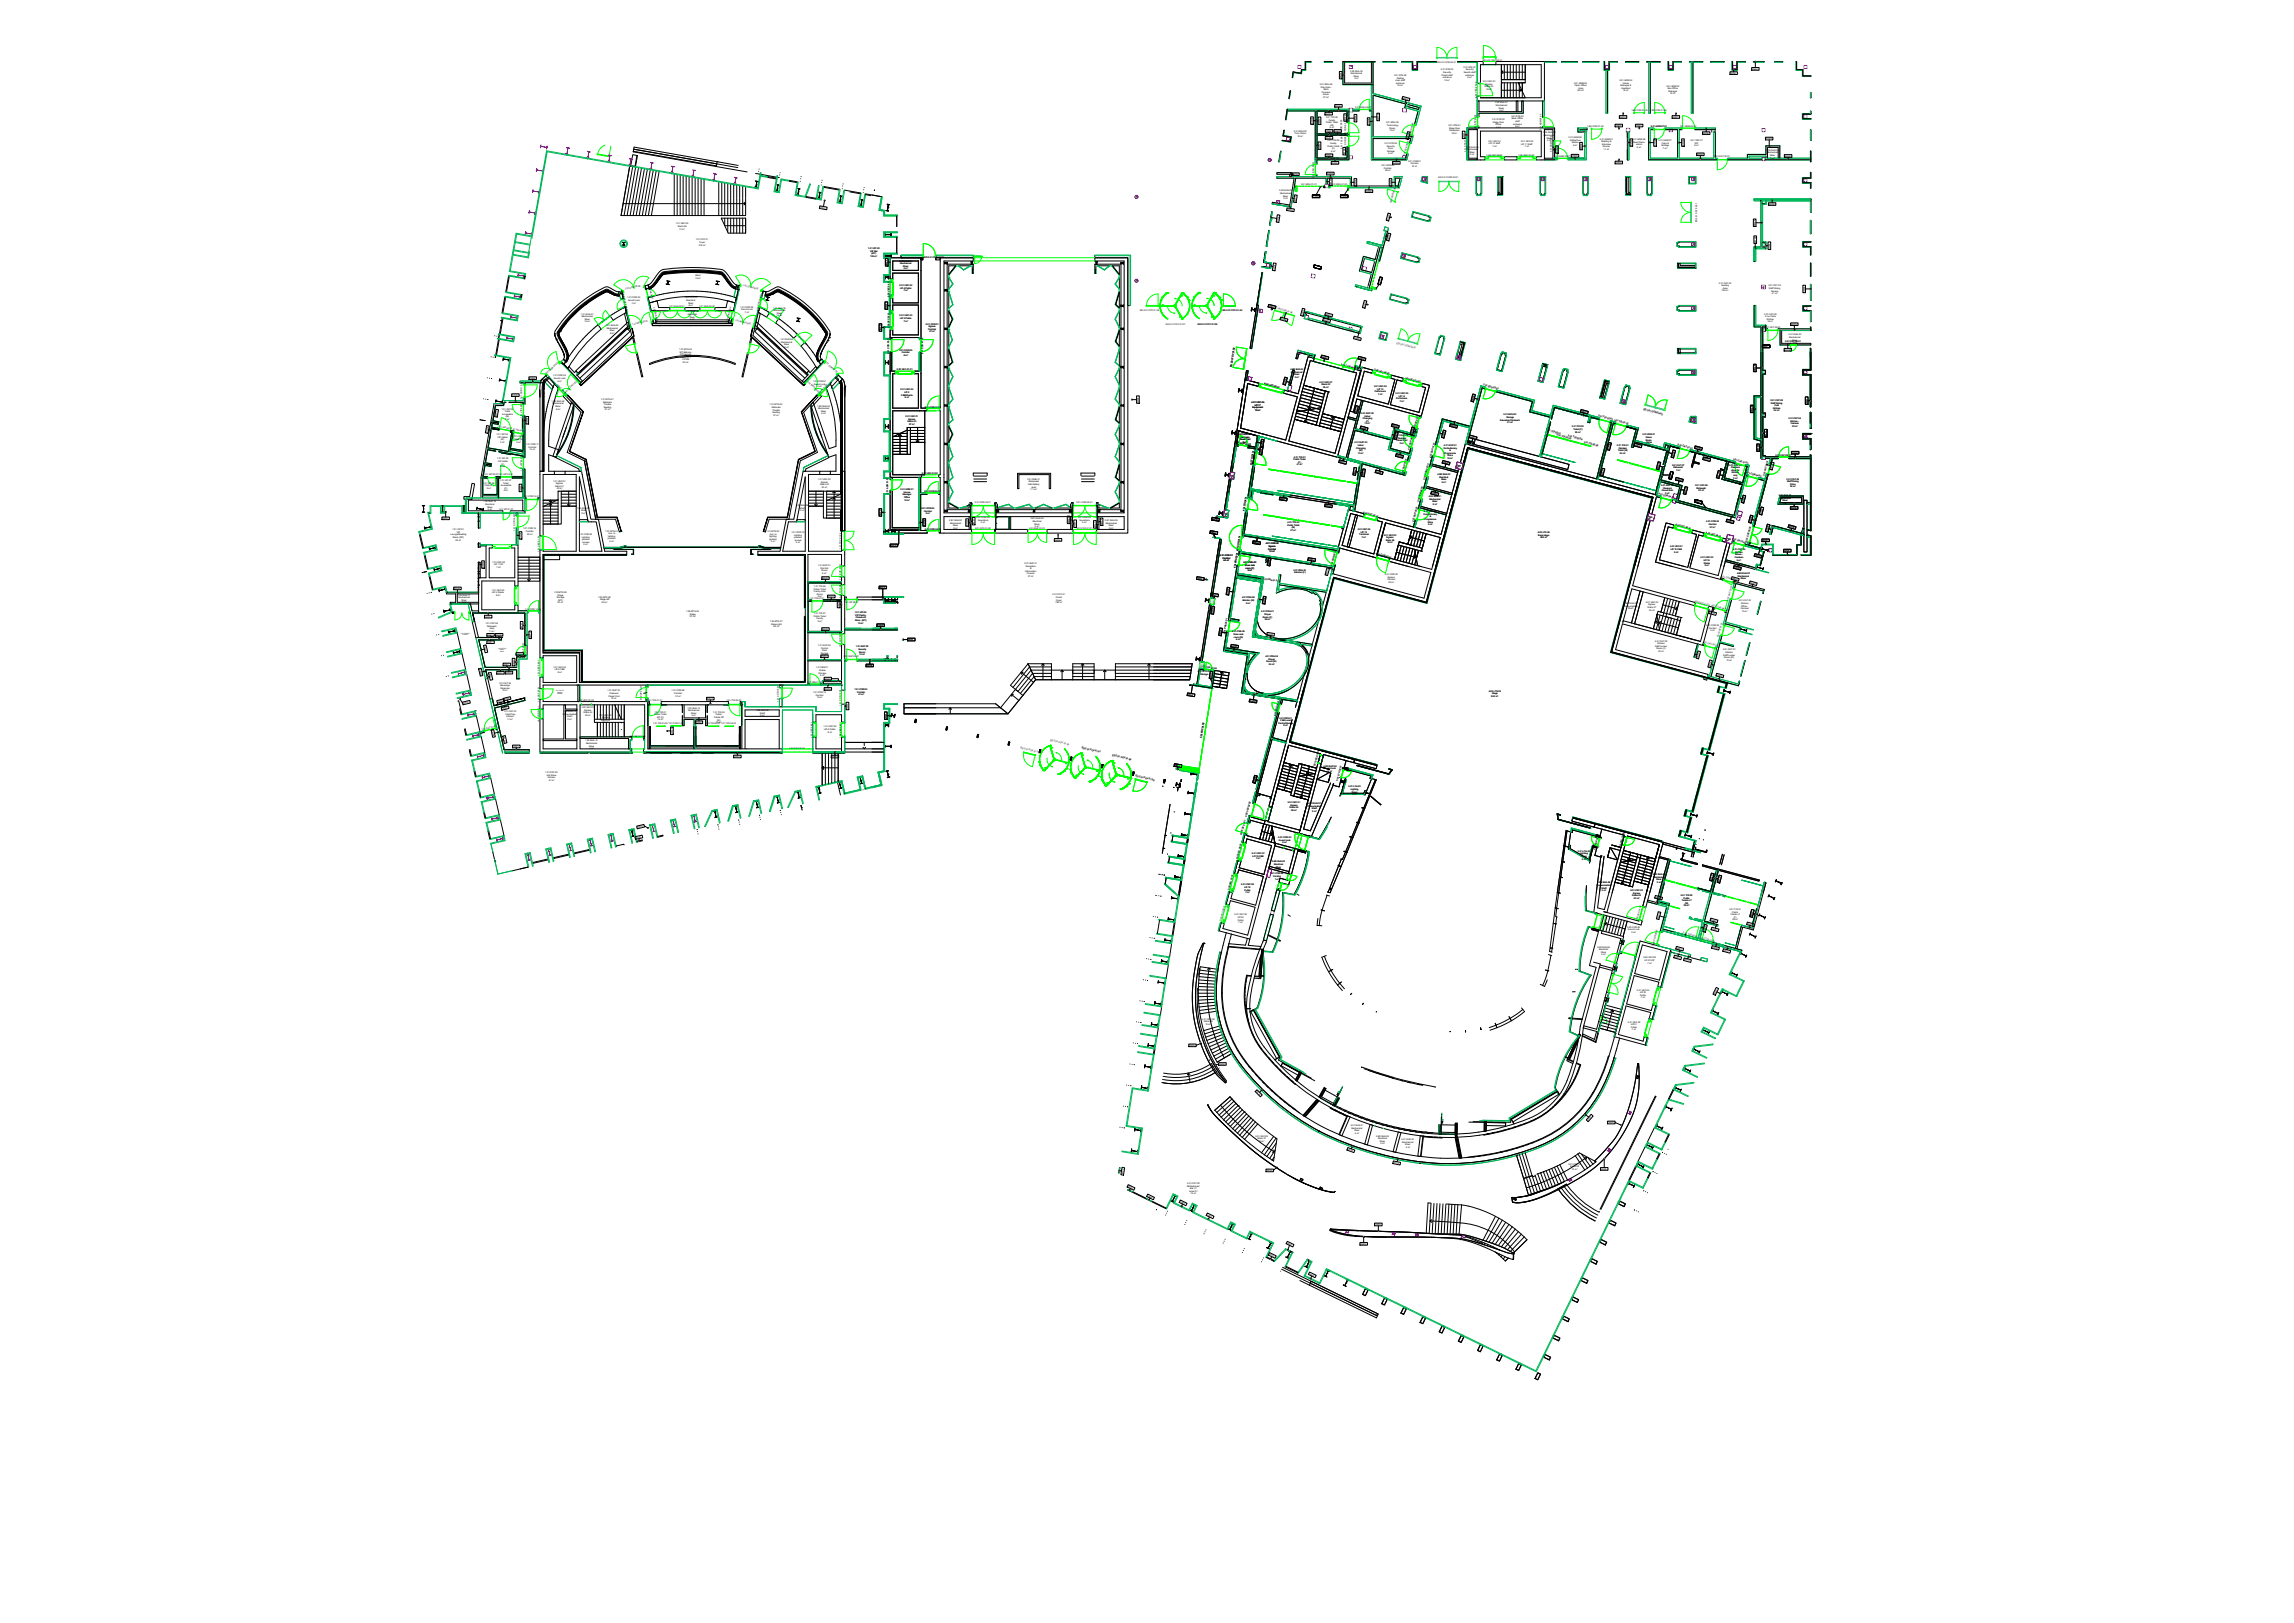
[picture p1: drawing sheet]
<svg xmlns="http://www.w3.org/2000/svg" width="1189mm" height="841mm" viewBox="0 0 1189 841" stroke-linecap="round" stroke-linejoin="round" font-family="sans-serif">
<defs><g id="words">
<g font-size="1.2">
<text x="745" y="33">ED.3.01.STE.05.01</text>
<text x="758" y="35">3.01.STE.07</text>
<text x="768" y="32">ED.3.01.VEC.03.01</text>
<text x="695" y="41" transform="rotate(-90 695 41)">BW05</text>
<text x="700" y="37">3.00.SHA.02</text>
<text x="700" y="39">Mechanical</text>
<text x="702" y="40">Riser</text>
<text x="702" y="41">3 m²</text>
<text x="723" y="39">3.01.STE.08</text>
<text x="724" y="41">Waiting</text>
<text x="747" y="36">3.01.STE.05</text>
<text x="747" y="39">Check staff</text>
<text x="748" y="40">entrance</text>
<text x="748" y="38">Security</text>
<text x="748" y="42">13 m²</text>
<text x="759" y="38">Search staff</text>
<text x="759" y="39">entrance</text>
<text x="760" y="37">Security</text>
<text x="761" y="40">2 m²</text>
<text x="839" y="42">3.01.ADM.04</text>
<text x="897" y="38">IW04</text>
<text x="908" y="36">IW04</text>
<text x="684" y="44">3.01.EDU.04</text>
<text x="684" y="45">Play Area -</text>
<text x="686" y="47">Multi</text>
<text x="723" y="42">room staff</text>
<text x="724" y="43">entrance</text>
<text x="724" y="45">18 m²</text>
<text x="768" y="42">3.01.VEC.03</text>
<text x="769" y="45">Stairs 05</text>
<text x="770" y="44">Egress</text>
<text x="770" y="46">18 m²</text>
<text x="816" y="43">3.01.ADM.05</text>
<text x="816" y="45">Open Office</text>
<text x="817" y="47">140 m²</text>
<text x="818" y="46">Area</text>
<text x="840" y="45">Manager &amp;</text>
<text x="840" y="46">Assistant</text>
<text x="841" y="43">House</text>
<text x="841" y="47">18 m²</text>
<text x="864" y="45">3.01.ADM.02</text>
<text x="864" y="46">Box Office</text>
<text x="865" y="48">Manager</text>
<text x="685" y="48">Purpose</text>
<text x="686" y="49">Room</text>
<text x="686" y="51">27 m²</text>
<text x="727" y="51" transform="rotate(16 727 51)">BW06</text>
<text x="765" y="51" transform="rotate(-90 765 51)">3.00.VEC.03.02</text>
<text x="775" y="53">3.00.SHA.01</text>
<text x="865" y="49">18 m²</text>
<text x="687" y="59">IW20</text>
<text x="692" y="55">BW06</text>
<text x="702" y="56">3.01.EDU.04.01</text>
<text x="775" y="55">Mechanical</text>
<text x="777" y="56">Riser</text>
<text x="777" y="58">4 m²</text>
<text x="845" y="58">1.B2.COR.01.35</text>
<text x="855" y="58">1.B2.COR.01.34</text>
<text x="680" y="64" transform="rotate(-90 680 64)">BW06</text>
<text x="684" y="64" transform="rotate(-90 684 64)">IW20</text>
<text x="687" y="64">Public Toilet</text>
<text x="687" y="61">3.01.TOI.05</text>
<text x="689" y="62">Family</text>
<text x="689" y="65">(M)</text>
<text x="703" y="63" transform="rotate(-90 703 63)">BW06</text>
<text x="710" y="65" transform="rotate(-90 710 65)">BW06</text>
<text x="715" y="62" transform="rotate(-90 715 62)">BW06</text>
<text x="718" y="64">3.01.EDU.05</text>
<text x="719" y="65">Technology</text>
<text x="751" y="65">3.01.STE.01</text>
<text x="773" y="62">3.01.STE.02</text>
<text x="774" y="63">Stage Door</text>
<text x="775" y="65">Office</text>
<text x="783" y="60">3.01.STE.03</text>
<text x="783" y="62">Back Office</text>
<text x="784" y="65">entrance</text>
<text x="785" y="66">6 m²</text>
<text x="785" y="63">staff</text>
<text x="823" y="66">1.B2.COR.01.30</text>
<text x="837" y="65">GW02</text>
<text x="839" y="61">GW01</text>
<text x="848" y="65">GW01</text>
<text x="856" y="66">3.01.ADM.07.01</text>
<text x="867" y="61">GW01</text>
<text x="871" y="66">3.01.ADM.05.04</text>
<text x="671" y="68">3.01.EDU.02</text>
<text x="671" y="70">Tutor Room</text>
<text x="672" y="71">18 m²</text>
<text x="687" y="72">IW20</text>
<text x="687" y="68">IW20</text>
<text x="689" y="66">6 m²</text>
<text x="692" y="68">BW03</text>
<text x="696" y="70" transform="rotate(-90 696 70)">3.01.COR.02.03</text>
<text x="698" y="71" transform="rotate(-90 698 71)">3.01.COR.02.01IW20</text>
<text x="720" y="68">13 m²</text>
<text x="720" y="67">Room</text>
<text x="730" y="72" transform="rotate(-75 730 72)">BW06</text>
<text x="731" y="71" transform="rotate(-75 731 71)">3.01.EDU.05.01</text>
<text x="751" y="67">Stage Door</text>
<text x="751" y="68">Reception</text>
<text x="752" y="69">16 m²</text>
<text x="759" y="71" transform="rotate(-90 759 71)">IW07</text>
<text x="765" y="67" transform="rotate(-90 765 67)">3.01.STE.01.02</text>
<text x="775" y="66">4 m²</text>
<text x="799" y="68" transform="rotate(-90 799 68)">3.01.ADM.05.03</text>
<text x="800" y="69">3.00.SHA.06</text>
<text x="800" y="71">Mechanical</text>
<text x="802" y="72">Riser</text>
<text x="813" y="72">3.01.ADM.08</text>
<text x="882" y="69">BW06</text>
<text x="684" y="77" transform="rotate(-90 684 77)">IW20</text>
<text x="688" y="76">Public Toilet</text>
<text x="688" y="73">3.01.TOI.06</text>
<text x="689" y="75">Family</text>
<text x="690" y="77">(F)</text>
<text x="696" y="77" transform="rotate(-90 696 77)">3.01.TOI.06.01</text>
<text x="698" y="78" transform="rotate(-90 698 78)">3.01.COR.02.02</text>
<text x="718" y="75">3.01.STE.06</text>
<text x="719" y="76">Security</text>
<text x="719" y="77">Door</text>
<text x="760" y="77">3.00.SHA.05</text>
<text x="760" y="78">Mechanical</text>
<text x="771" y="73">3.01.VEC.01</text>
<text x="772" y="75">Lift 10 Staff</text>
<text x="774" y="76">7 m²</text>
<text x="788" y="74">3.01.VEC.02</text>
<text x="788" y="75">Lift 11 Staff</text>
<text x="790" y="76">7 m²</text>
<text x="802" y="73">2 m²</text>
<text x="813" y="73">Coffee/Tea</text>
<text x="815" y="74">Station</text>
<text x="815" y="76">4 m²</text>
<text x="820" y="77" transform="rotate(-90 820 77)">BW06</text>
<text x="829" y="72">3.01.ADM.01</text>
<text x="830" y="74">Meeting &amp;</text>
<text x="830" y="75">Interview</text>
<text x="831" y="76">Rooms</text>
<text x="831" y="78">11 m²</text>
<text x="846" y="76" transform="rotate(-90 846 76)">BW06</text>
<text x="846" y="73">3.01.ADM.06</text>
<text x="846" y="74">Quiet Room</text>
<text x="848" y="75">admin</text>
<text x="848" y="77">5 m²</text>
<text x="858" y="76" transform="rotate(-90 858 76)">BW06</text>
<text x="860" y="73">3.01.ADM.07</text>
<text x="861" y="76">Storage</text>
<text x="861" y="74">Copy &amp;</text>
<text x="862" y="77">7 m²</text>
<text x="873" y="76" transform="rotate(-90 873 76)">BW06</text>
<text x="876" y="73">3.01.TEC.01</text>
<text x="878" y="76">8 m²</text>
<text x="878" y="74">IDF</text>
<text x="915" y="72">BW05</text>
<text x="687" y="81">IW20</text>
<text x="690" y="79">6 m²</text>
<text x="697" y="80" transform="rotate(-90 697 80)">IW20</text>
<text x="719" y="79">Storage</text>
<text x="720" y="80">6 m²</text>
<text x="728" y="81" transform="rotate(-75 728 81)">3.01.STE.06.01</text>
<text x="730" y="84">3.01.COR.01</text>
<text x="760" y="79" transform="rotate(-90 760 79)">3.01.STE.01.01</text>
<text x="762" y="79">Riser</text>
<text x="762" y="81">2 m²</text>
<text x="770" y="81">3.00.VEC.02.02</text>
<text x="787" y="81">3.00.VEC.01.02</text>
<text x="804" y="79" transform="rotate(-90 804 79)">3.01.ADM.05.02</text>
<text x="805" y="81">3.01.ADM.05.01</text>
<text x="807" y="79" transform="rotate(-90 807 79)">BW05</text>
<text x="814" y="81">BW06</text>
<text x="879" y="80">BW06</text>
<text x="888" y="81">3.01.CAT.02.01</text>
<text x="915" y="78">3.00.SHA.04</text>
<text x="916" y="80">Mechanical</text>
<text x="917" y="81">Riser</text>
<text x="917" y="82">1 m²</text>
<text x="925" y="81">BW06</text>
<text x="690" y="85">BW06</text>
<text x="716" y="86">3.01.COR.02</text>
<text x="717" y="87">Corridor</text>
<text x="718" y="89">26 m²</text>
<text x="722" y="85">BW06</text>
<text x="731" y="85">Corridor</text>
<text x="732" y="86">19 m²</text>
<text x="837" y="85">GW02</text>
<text x="670" y="91">BW05</text>
<text x="674" y="96">3.01.EDU.01.01</text>
<text x="681" y="92" transform="rotate(-90 681 92)">3.01.EDU.02.01</text>
<text x="688" y="90">BW06</text>
<text x="690" y="96">3.01.EDU.01.03</text>
<text x="690" y="96" transform="rotate(-90 690 96)">BW03</text>
<text x="746" y="92">ED.3.01.COR.03.01</text>
<text x="663" y="99">3.00.SHA.09</text>
<text x="663" y="101">Mechanical</text>
<text x="665" y="102">Riser</text>
<text x="703" y="96" transform="rotate(-90 703 96)">BW03</text>
<text x="708" y="99">BW06</text>
<text x="721" y="96" transform="rotate(-90 721 96)">BW02</text>
<text x="425" y="108" transform="rotate(10 425 108)">IW03</text>
<text x="665" y="103">2 m²</text>
<text x="671" y="105" transform="rotate(-81 671 105)">BW05</text>
<text x="680" y="102">IFW80</text>
<text x="695" y="102">IFW80</text>
<text x="721" y="105" transform="rotate(-75 721 105)">1.B2.COR.01.38</text>
<text x="917" y="106">BW06</text>
<text x="667" y="109" transform="rotate(9 667 109)">BW05</text>
<text x="350" y="116">1.01.VEC.09</text>
<text x="351" y="118">Stairs 06</text>
<text x="352" y="119">17 m²</text>
<text x="663" y="115" transform="rotate(-81 663 115)">IW04</text>
<text x="719" y="114" transform="rotate(-75 719 114)">GW02</text>
<text x="880" y="115" transform="rotate(-90 880 115)">ED.3.01.CAT.02.01</text>
<text x="910" y="117" transform="rotate(-90 910 117)">BW06</text>
<text x="361" y="124">1.01.FOY.01</text>
<text x="363" y="126">Foyer</text>
<text x="720" y="125" transform="rotate(-75 720 125)">BW06</text>
<text x="910" y="126" transform="rotate(-90 910 126)">BW06</text>
<text x="362" y="127">374 m²</text>
<text x="450" y="129">1.01.VIP.02</text>
<text x="451" y="131">VIP Bar</text>
<text x="452" y="132">(MT)</text>
<text x="917" y="129" transform="rotate(-90 917 129)">IW04</text>
<text x="451" y="133">139 m²</text>
<text x="460" y="137" transform="rotate(-90 460 137)">IW03</text>
<text x="466" y="136">2.00.SHA.01</text>
<text x="467" y="137">Mechanical</text>
<text x="479" y="134">ED.2.01.COR.01.01</text>
<text x="358" y="140">1.01.SHA.14</text>
<text x="359" y="142">Mechanical</text>
<text x="360" y="143">Riser</text>
<text x="468" y="138">Riser</text>
<text x="468" y="140">2 m²</text>
<text x="661" y="140" transform="rotate(-81 661 140)">IW04</text>
<text x="336" y="147" transform="rotate(77 336 147)">1.01.SHA.14.01</text>
<text x="360" y="144">13 m²</text>
<text x="385" y="148" transform="rotate(13 385 148)">1.01.COR.06.02</text>
<text x="466" y="148">2.01.VEC.02</text>
<text x="466" y="150">Lift 4 Public</text>
<text x="715" y="147" transform="rotate(-76 715 147)">IFW80</text>
<text x="891" y="147">3.01.CAT.02</text>
<text x="892" y="148">Seating</text>
<text x="893" y="150">Area</text>
<text x="916" y="148">3.01.CAT.03</text>
<text x="917" y="150">Staff Dining</text>
<text x="323" y="153" transform="rotate(77 323 153)">1.01.SHA.01.01</text>
<text x="324" y="150" transform="rotate(-13 324 150)">1.01.COR.05.02</text>
<text x="325" y="155">1.01.COR.05</text>
<text x="355" y="155">1.B2.SHA.08</text>
<text x="461" y="154" transform="rotate(-90 461 154)">2.00.VEC.04.01</text>
<text x="468" y="151">7 m²</text>
<text x="892" y="151">182 m²</text>
<text x="918" y="151">Servery</text>
<text x="918" y="152">41 m²</text>
<text x="935" y="151" transform="rotate(-90 935 151)">IW04</text>
<text x="326" y="156">Sound Lock</text>
<text x="327" y="157">7 m²</text>
<text x="339" y="159" transform="rotate(77 339 159)">1.01.SHA.02.03</text>
<text x="347" y="159">1.01.SHA.02.01</text>
<text x="355" y="162">1.01.SHA.02</text>
<text x="356" y="156">Electrical</text>
<text x="357" y="157">Riser</text>
<text x="357" y="159">6 m²</text>
<text x="362" y="159">1.01.SHA.02.02</text>
<text x="384" y="159">1.01.COR.06</text>
<text x="384" y="161">Sound Lock</text>
<text x="393" y="161" transform="rotate(-77 393 161)">1.01.SHA.03.02</text>
<text x="397" y="162" transform="rotate(33 397 162)">1.01.SHA.03.01</text>
<text x="401" y="160">1.01.SHA.03</text>
<text x="401" y="161">Mechanical</text>
<text x="460" y="160" transform="rotate(-90 460 160)">IW03</text>
<text x="591" y="161">ED.2.01.FOY.01.05</text>
<text x="634" y="161">ED.2.01.FOY.01.04</text>
<text x="657" y="159" transform="rotate(16 657 159)">GW02</text>
<text x="662" y="160" transform="rotate(15 662 160)">1.B2.COR.01.36</text>
<text x="707" y="159" transform="rotate(-75 707 159)">GW02</text>
<text x="301" y="163">1.01.SHA.01</text>
<text x="301" y="164">Mechanical</text>
<text x="303" y="167">15 m²</text>
<text x="303" y="166">Riser</text>
<text x="356" y="163">Electrical</text>
<text x="358" y="165">Riser</text>
<text x="358" y="166">6 m²</text>
<text x="377" y="167" transform="rotate(-77 377 167)">1.01.SHA.02.04</text>
<text x="381" y="166" transform="rotate(13 381 166)">1.01.MTA.03.02</text>
<text x="386" y="162">7 m²</text>
<text x="403" y="164">14 m²</text>
<text x="403" y="163">Riser</text>
<text x="466" y="164">2.01.VEC.03</text>
<text x="466" y="165">Lift 3 Public</text>
<text x="468" y="167">7 m²</text>
<text x="664" y="165" transform="rotate(15 664 165)">BW06</text>
<text x="675" y="164" transform="rotate(-75 675 164)">BW02</text>
<text x="686" y="166" transform="rotate(16 686 166)">BW06</text>
<text x="687" y="163" transform="rotate(15 687 163)">BW02</text>
<text x="914" y="163">3.01.CAT.09</text>
<text x="915" y="164">A La Carte</text>
<text x="916" y="166">Kitchen</text>
<text x="916" y="167">16 m²</text>
<text x="310" y="169" transform="rotate(-36 310 169)">1.01.SHA.01.02</text>
<text x="314" y="169">1.01.SHA.05</text>
<text x="314" y="170">Mechanical</text>
<text x="316" y="172">Riser</text>
<text x="316" y="173">8 m²</text>
<text x="328" y="168" transform="rotate(-13 328 168)">1.01.MTA.03.01</text>
<text x="412" y="173" transform="rotate(47 412 173)">1.01.SHA.03.03</text>
<text x="457" y="171" transform="rotate(-90 457 171)">IW03</text>
<text x="461" y="170" transform="rotate(-90 461 170)">2.00.VEC.03.01</text>
<text x="480" y="168">2.01.COR.01</text>
<text x="481" y="171">Corridor</text>
<text x="481" y="170">Egress</text>
<text x="482" y="172">27 m²</text>
<text x="604" y="169">ED.2.01.FOY.01.07</text>
<text x="621" y="169">ED.2.01.FOY.01.08</text>
<text x="915" y="170">3.01.CAT.08.02</text>
<text x="927" y="174">3.01.SHA.02</text>
<text x="928" y="168">BW06</text>
<text x="404" y="176">1.01.SHA.04</text>
<text x="405" y="178">Mechanical</text>
<text x="406" y="179">Riser</text>
<text x="702" y="175" transform="rotate(15 702 175)">BW06</text>
<text x="724" y="178" transform="rotate(15 724 178)">ED.3.01.COR.04.01</text>
<text x="914" y="180">IW21</text>
<text x="925" y="177">3.01.CAT.04.01</text>
<text x="927" y="175">Mechanical</text>
<text x="929" y="176">Riser</text>
<text x="929" y="178">3 m²</text>
<text x="352" y="181">1.01.MTA.03</text>
<text x="352" y="183">MT Balcony</text>
<text x="352" y="184">01Premium</text>
<text x="353" y="185">seats 32 +</text>
<text x="407" y="180">8 m²</text>
<text x="461" y="183" transform="rotate(-90 461 183)">2.01.COR.05.01</text>
<text x="466" y="182">2.01.COR.05</text>
<text x="467" y="183">Corridor</text>
<text x="468" y="184">8 m²</text>
<text x="478" y="183" transform="rotate(-90 478 183)">2.01.COR.01.03</text>
<text x="685" y="185" transform="rotate(15 685 185)">GW03</text>
<text x="704" y="186" transform="rotate(15 704 186)">BW06</text>
<text x="925" y="182">BW05</text>
<text x="354" y="187">2 PRM</text>
<text x="354" y="188">63 m²</text>
<text x="428" y="188" transform="rotate(43 428 188)">1.01.COR.07.02</text>
<text x="465" y="192">2.00.VEC.01.01</text>
<text x="638" y="190" transform="rotate(-81 638 190)">ED.2.01.FOY.01.02</text>
<text x="669" y="192">4.B2.SHA.04</text>
<text x="695" y="189" transform="rotate(15 695 189)">3.01.COR.04.01</text>
<text x="712" y="192" transform="rotate(15 712 192)">3.00.VEC.04.02</text>
<text x="274" y="196">BW06</text>
<text x="283" y="194" transform="rotate(-43 283 194)">1.01.COR.04.02</text>
<text x="287" y="195">1.01.COR.04</text>
<text x="287" y="196">Sound Lock</text>
<text x="289" y="198">4 m²</text>
<text x="418" y="198" transform="rotate(43 418 198)">1.01.MTA.02.02</text>
<text x="421" y="198">1.01.COR.07</text>
<text x="669" y="193">Mechanical</text>
<text x="671" y="195">Riser</text>
<text x="671" y="196">3 m²</text>
<text x="728" y="196" transform="rotate(15 728 196)">3.00.VEC.05.02</text>
<text x="910" y="192" transform="rotate(-90 910 192)">BW06</text>
<text x="288" y="199" transform="rotate(47 288 199)">1.01.COR.04.03</text>
<text x="293" y="204" transform="rotate(-43 293 204)">1.01.MTA.01.02</text>
<text x="422" y="199">Sound Lock</text>
<text x="424" y="201">4 m²</text>
<text x="467" y="202">2.01.VEC.04</text>
<text x="469" y="204">Lift 2</text>
<text x="655" y="199" transform="rotate(15 655 199)">4.00.VEC.06.02</text>
<text x="666" y="199" transform="rotate(-75 666 199)">BW05</text>
<text x="684" y="198">4.01.VEC.07</text>
<text x="685" y="200">Stairs 02</text>
<text x="686" y="201">35 m²</text>
<text x="712" y="201">3.01.VEC.04</text>
<text x="713" y="203">Performers</text>
<text x="714" y="202">Lift 13</text>
<text x="769" y="200" transform="rotate(15 769 200)">3.01.EDU.03.01</text>
<text x="266" y="205">F01D</text>
<text x="271" y="207" transform="rotate(-90 271 207)">1.01.COR.11.02</text>
<text x="286" y="208">1.B2.SHA.04</text>
<text x="286" y="210">Mechanical</text>
<text x="311" y="207">1.01.MTA.01</text>
<text x="313" y="209">Midscale</text>
<text x="313" y="210">Theatre</text>
<text x="423" y="206" transform="rotate(-47 423 206)">1.01.COR.07.03</text>
<text x="467" y="205">F&amp;B/Waste</text>
<text x="469" y="206">8 m²</text>
<text x="590" y="209" transform="rotate(-90 590 209)">IW08</text>
<text x="649" y="209">4.01.VEC.05</text>
<text x="714" y="205">7 m²</text>
<text x="723" y="204">3.01.VEC.05</text>
<text x="724" y="207">Performers</text>
<text x="725" y="206">Lift 14</text>
<text x="725" y="208">7 m²</text>
<text x="763" y="208" transform="rotate(-75 763 208)">BW06</text>
<text x="918" y="208">3.01.CAT.08</text>
<text x="918" y="209">Staff Dining</text>
<text x="937" y="209" transform="rotate(-90 937 209)">IW21</text>
<text x="258" y="216" transform="rotate(-80 258 216)">IW22</text>
<text x="260" y="212">1.01.VIP.05</text>
<text x="260" y="215">Accessible</text>
<text x="262" y="214">Toilet</text>
<text x="288" y="211">Riser</text>
<text x="288" y="212">6 m²</text>
<text x="313" y="211">Seating</text>
<text x="313" y="213">57 m²</text>
<text x="399" y="210">1.01.MTA.02</text>
<text x="400" y="211">Midscale</text>
<text x="400" y="213">Theatre</text>
<text x="400" y="214">Seating</text>
<text x="401" y="215">57 m²</text>
<text x="424" y="211">1.B2.SHA.02</text>
<text x="424" y="212">Mechanical</text>
<text x="426" y="213">Riser</text>
<text x="426" y="215">6 m²</text>
<text x="479" y="211">2.01.COR.01.02</text>
<text x="649" y="212">Equipment</text>
<text x="650" y="210">Lift 17</text>
<text x="650" y="213">19 m²</text>
<text x="703" y="214" transform="rotate(-75 703 214)">BW05</text>
<text x="705" y="215">3.01.SUP.02</text>
<text x="707" y="216">Usher</text>
<text x="779" y="215">3.01.EDU.03</text>
<text x="819" y="213" transform="rotate(15 819 213)">IW20</text>
<text x="828" y="216" transform="rotate(15 828 216)">3.01.TOI.02.02</text>
<text x="852" y="212" transform="rotate(15 852 212)">ED.3.01.COR.04.02</text>
<text x="908" y="214" transform="rotate(-90 908 214)">BW06</text>
<text x="919" y="212">Kitchen</text>
<text x="919" y="213">24 m²</text>
<text x="920" y="210">Cold</text>
<text x="258" y="221" transform="rotate(10 258 221)">1.01.VIP.05.01</text>
<text x="262" y="218">7 m²</text>
<text x="262" y="216">(M)</text>
<text x="271" y="217" transform="rotate(-90 271 217)">1.01.VIP.05.02</text>
<text x="274" y="220" transform="rotate(-90 274 220)">BW06</text>
<text x="469" y="216">2.01.VEC.01</text>
<text x="470" y="219">Stairs 03</text>
<text x="471" y="218">Egress</text>
<text x="471" y="220">27 m²</text>
<text x="705" y="222" transform="rotate(15 705 222)">BW06</text>
<text x="706" y="217">Changing</text>
<text x="707" y="220">13 m²</text>
<text x="708" y="219">(F)</text>
<text x="721" y="221" transform="rotate(16 721 221)">BW06</text>
<text x="752" y="221" transform="rotate(15 752 221)">BW06</text>
<text x="777" y="218">Education/Outreach</text>
<text x="781" y="217">Storage</text>
<text x="781" y="219">31 m²</text>
<text x="815" y="222">3.01.TOI.02</text>
<text x="837" y="218" transform="rotate(15 837 218)">3.01.TOI.01.01</text>
<text x="927" y="217">3.01.CAT.04</text>
<text x="928" y="218">Kitchen -</text>
<text x="928" y="220">Canteen</text>
<text x="929" y="221">23 m²</text>
<text x="253" y="224" transform="rotate(-80 253 224)">BW05</text>
<text x="257" y="225">1.01.VIP.04</text>
<text x="258" y="227">VIP toilets</text>
<text x="265" y="222" transform="rotate(10 265 222)">1.01.VIP.06.01</text>
<text x="266" y="227">1.01.VIP.06</text>
<text x="266" y="228">Toilet (M)</text>
<text x="642" y="225">4.01.SUP.02</text>
<text x="643" y="227">Cleaners</text>
<text x="723" y="226">4.01.SUP.06</text>
<text x="723" y="228" transform="rotate(-75 723 228)">BW06</text>
<text x="724" y="227">Cleaners</text>
<text x="732" y="225" transform="rotate(-75 732 225)">BW06</text>
<text x="733" y="223" transform="rotate(-75 733 223)">3.01.SUP.02.01</text>
<text x="748" y="227" transform="rotate(-75 748 227)">BW06</text>
<text x="762" y="227" transform="rotate(15 762 227)">LW03</text>
<text x="801" y="223" transform="rotate(15 801 223)">3.01.TOI.02.01</text>
<text x="807" y="226" transform="rotate(15 807 226)">3.01.TOI.02.03</text>
<text x="813" y="226" transform="rotate(15 813 226)">3.01.TOI.02.04</text>
<text x="815" y="223">Toilet (F)</text>
<text x="816" y="224">25 m²</text>
<text x="851" y="226">3.01.PER.01</text>
<text x="853" y="227">Green</text>
<text x="916" y="226" transform="rotate(-90 916 226)">IW21</text>
<text x="259" y="229">3 m²</text>
<text x="260" y="228">(M)</text>
<text x="268" y="229">2 m²</text>
<text x="272" y="231">1.01.COR.11</text>
<text x="274" y="232">Corridor</text>
<text x="274" y="233">15 m²</text>
<text x="640" y="230" transform="rotate(9 640 230)">4.01.SUP.02.01</text>
<text x="642" y="228">Closet FoH</text>
<text x="644" y="229">2 m²</text>
<text x="654" y="231" transform="rotate(-81 654 231)">BW06</text>
<text x="702" y="230">4.01.SUP.03</text>
<text x="703" y="232">Changing</text>
<text x="704" y="231">Usher</text>
<text x="704" y="234">(M)</text>
<text x="724" y="229">Closet FoH</text>
<text x="725" y="230">3 m²</text>
<text x="730" y="233" transform="rotate(-75 730 233)">4.01.SUP.06.01</text>
<text x="748" y="233">Confectionary</text>
<text x="748" y="231">4.01.SUP.01</text>
<text x="751" y="234">&amp;</text>
<text x="821" y="229" transform="rotate(15 821 229)">3.01.TOI.02.05</text>
<text x="834" y="233" transform="rotate(-75 834 233)">BW06</text>
<text x="838" y="231">3.01.TOI.01</text>
<text x="839" y="234">Toilet (M)</text>
<text x="839" y="233">Canteen</text>
<text x="847" y="231" transform="rotate(16 847 231)">IW20</text>
<text x="853" y="230">-Niche</text>
<text x="853" y="228">Room</text>
<text x="853" y="231">2 m²</text>
<text x="869" y="231" transform="rotate(15 869 231)">3.01.CAT.07.01</text>
<text x="878" y="232" transform="rotate(15 878 232)">BW06</text>
<text x="912" y="234" transform="rotate(-90 912 234)">BW06</text>
<text x="257" y="238">1.01.VIP.03</text>
<text x="258" y="239">VIP toilets</text>
<text x="654" y="235" transform="rotate(-81 654 235)">IW07</text>
<text x="670" y="239">Public Toilet</text>
<text x="671" y="237">4.01.TOI.01</text>
<text x="673" y="240">(F)</text>
<text x="694" y="239" transform="rotate(15 694 239)">IW07</text>
<text x="704" y="235">13 m²</text>
<text x="724" y="236" transform="rotate(16 724 236)">BW06</text>
<text x="742" y="237" transform="rotate(-75 742 237)">4.01.SUP.01.01</text>
<text x="748" y="240" transform="rotate(15 748 240)">BW05</text>
<text x="749" y="235">Programme</text>
<text x="750" y="238">10 m²</text>
<text x="750" y="237">Store</text>
<text x="840" y="235">24 m²</text>
<text x="867" y="237" transform="rotate(-75 867 237)">BW06</text>
<text x="883" y="238" transform="rotate(14 883 238)">IW21</text>
<text x="898" y="238" transform="rotate(15 898 238)">3.01.CAT.01.01</text>
<text x="920" y="236">3.01.CAT.08.01</text>
<text x="929" y="235">BW06</text>
<text x="259" y="242">8 m²</text>
<text x="260" y="241">(F)</text>
<text x="271" y="244" transform="rotate(-90 271 244)">1.01.VIP.03.02</text>
<text x="478" y="246">2.01.VEC.01.03</text>
<text x="649" y="241" transform="rotate(-81 649 241)">4.01.TOI.01.01</text>
<text x="672" y="241">41 m²</text>
<text x="702" y="246" transform="rotate(-81 702 246)">IW12</text>
<text x="713" y="245" transform="rotate(16 713 245)">BW06</text>
<text x="727" y="246" transform="rotate(-75 727 246)">4.01.SUP.03.01</text>
<text x="859" y="243" transform="rotate(-75 859 243)">BW06</text>
<text x="867" y="241">3.01.CAT.07</text>
<text x="867" y="243">Dishwash</text>
<text x="869" y="244">7 m²</text>
<text x="896" y="241">3.01.CAT.01</text>
<text x="897" y="243">Cleaners</text>
<text x="897" y="244">store for</text>
<text x="897" y="245">Kitchen</text>
<text x="905" y="245" transform="rotate(15 905 245)">4.01.COR.04.02</text>
<text x="918" y="243" transform="rotate(-75 918 243)">BW06</text>
<text x="250" y="251">1.01.VIP.08</text>
<text x="251" y="246">1.01.VIP.08.011.01.VIP.03.01</text>
<text x="259" y="249">1.01.VIP.07</text>
<text x="260" y="252">Accessible</text>
<text x="261" y="251">Toilet</text>
<text x="287" y="250">1.01.VEC.01</text>
<text x="288" y="251">Egress</text>
<text x="424" y="249">1.01.VEC.02</text>
<text x="425" y="252">Stairs 02</text>
<text x="425" y="250">Egress</text>
<text x="532" y="249">2.01.RHE.01</text>
<text x="533" y="251">Hall Gallery</text>
<text x="533" y="250">Rehearsal</text>
<text x="707" y="247" transform="rotate(-81 707 247)">BW06</text>
<text x="738" y="249" transform="rotate(-75 738 249)">3.01.COR.04.03</text>
<text x="745" y="246">4.B2.SHA.02</text>
<text x="746" y="248">Electrical</text>
<text x="747" y="249">Riser</text>
<text x="747" y="250">5 m²</text>
<text x="831" y="246" transform="rotate(-74 831 246)">IW20</text>
<text x="861" y="252">4.01.SUP.04</text>
<text x="866" y="248" transform="rotate(-75 866 248)">IW21</text>
<text x="869" y="249" transform="rotate(15 869 249)">BW06</text>
<text x="879" y="252">3.01.CAT.06</text>
<text x="891" y="248" transform="rotate(-75 891 248)">BW06</text>
<text x="898" y="248">3 m²</text>
<text x="898" y="247">only</text>
<text x="914" y="247" transform="rotate(-75 914 247)">3.01.CAT.05.01</text>
<text x="926" y="249">3.01.CAT.05</text>
<text x="926" y="250">Staff Dining</text>
<text x="928" y="251">Store</text>
<text x="251" y="252">Toilet (F)</text>
<text x="252" y="253">2 m²</text>
<text x="261" y="255">4 m²</text>
<text x="261" y="253">(F)</text>
<text x="270" y="254" transform="rotate(-90 270 254)">IW22</text>
<text x="271" y="257">1.01.COR.14.01</text>
<text x="288" y="252">Stairs 01</text>
<text x="289" y="254">22 m²</text>
<text x="426" y="253">22 m²</text>
<text x="460" y="256" transform="rotate(-90 460 256)">2.01.ADM.01.01</text>
<text x="467" y="254">2.01.ADM.01</text>
<text x="468" y="257">Manager</text>
<text x="468" y="255">House</text>
<text x="479" y="255">2.01.COR.04.01</text>
<text x="534" y="254">111 m²</text>
<text x="535" y="253">level</text>
<text x="740" y="258">4.00.SHA.01</text>
<text x="742" y="256" transform="rotate(16 742 256)">BW05</text>
<text x="859" y="256" transform="rotate(15 859 256)">4.01.COR.04.04</text>
<text x="861" y="255">Closet BoH</text>
<text x="862" y="253">Cleaners</text>
<text x="863" y="256">2 m²</text>
<text x="873" y="256" transform="rotate(-74 873 256)">BW06</text>
<text x="879" y="253">Dishwash</text>
<text x="880" y="255">22 m²</text>
<text x="922" y="257">3.01.SHA.01</text>
<text x="928" y="253">34 m²</text>
<text x="251" y="260">1.00.SHA.18</text>
<text x="252" y="262">Electrical</text>
<text x="253" y="263">Riser</text>
<text x="299" y="264">1.00.SHA.09</text>
<text x="412" y="262">1.00.SHA.06</text>
<text x="414" y="264">Shaft</text>
<text x="469" y="258">Office</text>
<text x="469" y="259">12 m²</text>
<text x="478" y="264">2.01.COR.04</text>
<text x="505" y="261">2.01.COR.02.01</text>
<text x="558" y="261">2.01.COR.03.01</text>
<text x="663" y="259" transform="rotate(9 663 259)">IW07</text>
<text x="687" y="262" transform="rotate(8 687 262)">BW06</text>
<text x="735" y="260" transform="rotate(-75 735 260)">3.01.COR.04.02</text>
<text x="741" y="259">Mechanical</text>
<text x="742" y="260">Riser</text>
<text x="743" y="262">5 m²</text>
<text x="879" y="260" transform="rotate(15 879 260)">IW21</text>
<text x="904" y="260" transform="rotate(-75 904 260)">BW06</text>
<text x="922" y="258">Mechanical</text>
<text x="924" y="260">Riser</text>
<text x="924" y="261">1 m²</text>
<text x="928" y="264">BW05</text>
<text x="229" y="269">IW03</text>
<text x="253" y="264">5 m²</text>
<text x="258" y="264">1.01.VIP.01.01</text>
<text x="301" y="265">Shaft</text>
<text x="301" y="266">2 m²</text>
<text x="415" y="265">2 m²</text>
<text x="457" y="267" transform="rotate(-90 457 267)">IW03</text>
<text x="479" y="265">Corridor</text>
<text x="480" y="266">9 m²</text>
<text x="506" y="269">2.01.COR.02</text>
<text x="507" y="270">Soundlock</text>
<text x="534" y="269">2.B1.SHA.04</text>
<text x="559" y="269">2.01.COR.03</text>
<text x="559" y="270">Soundlock</text>
<text x="628" y="269" transform="rotate(9 628 269)">IW16</text>
<text x="645" y="265" transform="rotate(-81 645 265)">4.01.TOI.04.01</text>
<text x="706" y="266" transform="rotate(15 706 266)">4.00.VEC.02.01</text>
<text x="738" y="267">Confectionary</text>
<text x="738" y="265">4.01.SUP.05</text>
<text x="738" y="269">Programme</text>
<text x="741" y="268">&amp;</text>
<text x="913" y="266" transform="rotate(-75 913 266)">IW21</text>
<text x="234" y="275">1.01.VIP.01</text>
<text x="267" y="275" transform="rotate(-90 267 275)">1.01.COR.14.021</text>
<text x="271" y="274">1.01.COR.14</text>
<text x="273" y="276">Corridor</text>
<text x="314" y="276">1.01.MTS.01</text>
<text x="397" y="276">1.01.MTS.02</text>
<text x="479" y="275">2.01.COR.04.02</text>
<text x="479" y="272" transform="rotate(-90 479 272)">BW06</text>
<text x="492" y="270">2.B1.SHA.02</text>
<text x="492" y="271">Mechanical</text>
<text x="494" y="273">Riser</text>
<text x="494" y="274">2 m²</text>
<text x="502" y="273" transform="rotate(-90 502 273)">BW04</text>
<text x="505" y="272" transform="rotate(-90 505 272)">IW27</text>
<text x="505" y="274">2.01.FOY.01.02</text>
<text x="508" y="271">5 m²</text>
<text x="533" y="274">2.01.SUP.01.01</text>
<text x="535" y="271">Electrical</text>
<text x="536" y="272">Riser</text>
<text x="536" y="273">5 m²</text>
<text x="554" y="271" transform="rotate(-90 554 271)">BW04</text>
<text x="558" y="273" transform="rotate(-90 558 273)">IW27</text>
<text x="558" y="274">2.01.FOY.01.01</text>
<text x="561" y="271">5 m²</text>
<text x="568" y="273" transform="rotate(-90 568 273)">IW27</text>
<text x="571" y="272" transform="rotate(-90 571 272)">BW04</text>
<text x="573" y="270">2.B1.SHA.05</text>
<text x="573" y="271">Mechanical</text>
<text x="575" y="273">Riser</text>
<text x="575" y="274">2 m²</text>
<text x="667" y="272">Public Toilet</text>
<text x="667" y="271">4.01.TOI.04</text>
<text x="669" y="275">37 m²</text>
<text x="669" y="274">(M)</text>
<text x="704" y="275">4.01.VEC.06</text>
<text x="733" y="270" transform="rotate(-75 733 270)">4.01.SUP.05.01</text>
<text x="740" y="271">Store</text>
<text x="740" y="272">5 m²</text>
<text x="868" y="272" transform="rotate(15 868 272)">4.00.VEC.08.01</text>
<text x="884" y="271">4.01.COR.04</text>
<text x="886" y="272">Corridor</text>
<text x="886" y="273">57 m²</text>
<text x="895" y="270" transform="rotate(15 895 270)">BW06</text>
<text x="907" y="271" transform="rotate(-75 907 271)">BW06</text>
<text x="916" y="275" transform="rotate(-74 916 275)">BW06</text>
<text x="927" y="273" transform="rotate(16 927 273)">BW06</text>
<text x="233" y="277">Lounge/Meeting</text>
<text x="235" y="279">Room (MT)</text>
<text x="236" y="280">48 m²</text>
<text x="237" y="276">VIP</text>
<text x="270" y="279" transform="rotate(-90 270 279)">BW06</text>
<text x="273" y="277">20 m²</text>
<text x="300" y="277">1.01.COR.09</text>
<text x="302" y="279">Lighting</text>
<text x="302" y="280">position</text>
<text x="302" y="281">access</text>
<text x="315" y="280">position</text>
<text x="315" y="278">lighting</text>
<text x="315" y="277">Acc. to</text>
<text x="316" y="281">5 m²</text>
<text x="399" y="280">position</text>
<text x="399" y="278">lighting</text>
<text x="399" y="277">Acc. to</text>
<text x="400" y="281">5 m²</text>
<text x="410" y="276">1.01.COR.10</text>
<text x="412" y="278">Lighting</text>
<text x="412" y="279">position</text>
<text x="412" y="280">access</text>
<text x="412" y="282">5 m²</text>
<text x="547" y="280">IW08</text>
<text x="627" y="276" transform="rotate(9 627 276)">IW16</text>
<text x="649" y="281" transform="rotate(9 649 281)">BW06</text>
<text x="704" y="277">Technical</text>
<text x="705" y="276">Lift 12</text>
<text x="706" y="279">7 m²</text>
<text x="717" y="278">4.01.VEC.03</text>
<text x="718" y="280">Stairs 06</text>
<text x="719" y="279">Egress</text>
<text x="719" y="282">16 m²</text>
<text x="797" y="276">4.00.LTS.05</text>
<text x="797" y="278">Back stage</text>
<text x="798" y="279">265 m²</text>
<text x="884" y="276" transform="rotate(15 884 276)">4.00.VEC.09.01</text>
<text x="898" y="280" transform="rotate(15 898 280)">4.01.CAT.04.01</text>
<text x="905" y="281" transform="rotate(-75 905 281)">3.01.CAT.05.02</text>
<text x="914" y="280">IW02</text>
<text x="280" y="286" transform="rotate(-90 280 286)">1.01.VEC.01.01</text>
<text x="302" y="283">5 m²</text>
<text x="436" y="284" transform="rotate(-90 436 284)">1.01.FOY.01.04</text>
<text x="462" y="283">BW10</text>
<text x="642" y="286" transform="rotate(-81 642 286)">4.01.COR.01.01</text>
<text x="656" y="282">4.01.COR.02</text>
<text x="657" y="285">Corridor</text>
<text x="658" y="284">Egress</text>
<text x="658" y="286">13 m²</text>
<text x="713" y="287" transform="rotate(15 713 287)">4.01.COR.03.01</text>
<text x="866" y="284">4.01.VEC.01</text>
<text x="866" y="285">Lift 15 F&amp;B</text>
<text x="868" y="286">9 m²</text>
<text x="898" y="285">4.01.CAT.04</text>
<text x="899" y="288">Stores -</text>
<text x="899" y="287">Kitchen</text>
<text x="925" y="286">IW04</text>
<text x="255" y="292">1.01.VEC.08</text>
<text x="256" y="293">Lift 1 VIP</text>
<text x="424" y="293">1.01.SUP.01</text>
<text x="531" y="292">2.01.SUP.01</text>
<text x="532" y="294">Reception</text>
<text x="632" y="288">4.01.COR.01</text>
<text x="634" y="289">Corridor</text>
<text x="634" y="291">44 m²</text>
<text x="644" y="292">4.01.PRA.02</text>
<text x="645" y="293">Shoe rack</text>
<text x="658" y="293" transform="rotate(-81 658 293)">IW05</text>
<text x="678" y="290" transform="rotate(9 678 290)">BW06</text>
<text x="690" y="293" transform="rotate(-75 690 293)">4.01.COR.02.01</text>
<text x="881" y="289">4.01.VEC.02</text>
<text x="883" y="291">Lift 16</text>
<text x="883" y="292">Waste</text>
<text x="883" y="293">9 m²</text>
<text x="899" y="289">Canteen</text>
<text x="900" y="290">5 m²</text>
<text x="909" y="288" transform="rotate(15 909 288)">BW06</text>
<text x="251" y="294" transform="rotate(-90 251 294)">BW05</text>
<text x="257" y="294">7 m²</text>
<text x="425" y="295">First Aid</text>
<text x="426" y="296">Room</text>
<text x="426" y="300">BW03</text>
<text x="426" y="297">8 m²</text>
<text x="531" y="296">Information</text>
<text x="532" y="298">Counter</text>
<text x="533" y="299">27 m²</text>
<text x="534" y="295">&amp;</text>
<text x="640" y="294" transform="rotate(-81 640 294)">4.01.PRA.02.01</text>
<text x="646" y="295">room (F)</text>
<text x="647" y="296">5 m²</text>
<text x="670" y="296">4.01.PRA.03</text>
<text x="671" y="297">Ablution (F)</text>
<text x="688" y="298" transform="rotate(-75 688 298)">BW06</text>
<text x="718" y="298">4.01.COR.03</text>
<text x="719" y="299">Egress</text>
<text x="892" y="299" transform="rotate(15 892 299)">4.01.COR.04.03</text>
<text x="898" y="300" transform="rotate(16 898 300)">BW05</text>
<text x="899" y="294" transform="rotate(15 899 294)">BW05</text>
<text x="900" y="298">4.B2.SHA.03</text>
<text x="901" y="299">Mechanical</text>
<text x="235" y="305">BW05</text>
<text x="422" y="306">Public Toilet</text>
<text x="422" y="304">1.01.TOI.06</text>
<text x="436" y="300" transform="rotate(-90 436 300)">1.01.SUP.01.01</text>
<text x="456" y="305">BW10</text>
<text x="621" y="300" transform="rotate(9 621 300)">IW47</text>
<text x="654" y="300" transform="rotate(9 654 300)">4.01.PRA.01.01</text>
<text x="719" y="301">Corridor</text>
<text x="720" y="302">22 m²</text>
<text x="902" y="300">Riser</text>
<text x="907" y="302" transform="rotate(15 907 302)">BW05</text>
<text x="237" y="309">1.00.SHA.17</text>
<text x="238" y="310">Mechanical</text>
<text x="239" y="311">Riser</text>
<text x="255" y="306">1.01.VEC.05</text>
<text x="255" y="307">Lift 5 Waste</text>
<text x="257" y="309">8 m²</text>
<text x="287" y="307">1.00.MTS.08</text>
<text x="289" y="310">Storage</text>
<text x="289" y="309">Stage</text>
<text x="289" y="311">(MT)</text>
<text x="310" y="310">1.00.MTS.06</text>
<text x="311" y="311">Stage left</text>
<text x="420" y="310">1.01.TOI.07.01</text>
<text x="422" y="307">Family Ante</text>
<text x="423" y="308">Room</text>
<text x="424" y="309">5 m²</text>
<text x="429" y="310">BW03</text>
<text x="436" y="310" transform="rotate(-90 436 310)">1.01.TOI.06.01</text>
<text x="546" y="309">2.01.FOY.01</text>
<text x="547" y="310">Grand</text>
<text x="547" y="311">Foyer</text>
<text x="628" y="308" transform="rotate(9 628 308)">IW01</text>
<text x="637" y="308" transform="rotate(-81 637 308)">BW06</text>
<text x="644" y="310">4.01.PRA.06</text>
<text x="644" y="312">Ablution (M)</text>
<text x="878" y="312" transform="rotate(15 878 312)">4.00.VEC.01.01</text>
<text x="896" y="312" transform="rotate(-75 896 312)">4.01.CAT.03.01</text>
<text x="901" y="312">4.01.CAT.03</text>
<text x="239" y="313">2 m²</text>
<text x="272" y="316">1.01.COR.14.03</text>
<text x="289" y="313">30 m²</text>
<text x="312" y="312">63 m²</text>
<text x="356" y="317">1.00.MTS.05</text>
<text x="435" y="315" transform="rotate(-90 435 315)">IW19</text>
<text x="437" y="312">1.01.VIP.09.01</text>
<text x="443" y="318">1.01.VIP.09</text>
<text x="547" y="313">728 m²</text>
<text x="646" y="313">9 m²</text>
<text x="654" y="317">4.01.PRA.01</text>
<text x="655" y="313" transform="rotate(-81 655 313)">BW06</text>
<text x="841" y="314">Pressurisation</text>
<text x="842" y="313">4.B2.SHA.01</text>
<text x="844" y="316">Shaft</text>
<text x="853" y="312">4.01.VEC.04</text>
<text x="854" y="315">Stairs 07</text>
<text x="854" y="314">Egress</text>
<text x="855" y="316">20 m²</text>
<text x="886" y="318" transform="rotate(15 886 318)">BW04</text>
<text x="887" y="314" transform="rotate(15 887 314)">4.01.COR.04.01</text>
<text x="902" y="316">Canteen</text>
<text x="902" y="313">Kitchen</text>
<text x="902" y="314">Office -</text>
<text x="903" y="317">10 m²</text>
<text x="252" y="320">IW21</text>
<text x="252" y="323">1.01.CAT.06</text>
<text x="357" y="320">121 m²</text>
<text x="358" y="319">Stage</text>
<text x="399" y="322">1.00.MTS.07</text>
<text x="400" y="324">Stage right</text>
<text x="422" y="320">Public Toilet</text>
<text x="422" y="318">1.01.TOI.07</text>
<text x="423" y="321">Family</text>
<text x="424" y="322">9 m²</text>
<text x="443" y="322">Store (MT)</text>
<text x="443" y="319">VIP Pantry,</text>
<text x="444" y="320">Cloacks &amp;</text>
<text x="445" y="323">13 m²</text>
<text x="629" y="318" transform="rotate(-82 629 318)">BW05</text>
<text x="654" y="320">Room (F)</text>
<text x="655" y="319">Prayer</text>
<text x="655" y="321">28 m²</text>
<text x="252" y="325">Dishwash</text>
<text x="253" y="329">IW21</text>
<text x="253" y="327">11 m²</text>
<text x="254" y="326">Area</text>
<text x="257" y="329">BW09</text>
<text x="271" y="326" transform="rotate(-90 271 326)">IW21</text>
<text x="401" y="325">64 m²</text>
<text x="426" y="326">BW03</text>
<text x="455" y="324">BW06</text>
<text x="633" y="329" transform="rotate(-81 633 329)">BW06</text>
<text x="635" y="328" transform="rotate(-81 635 328)">4.01.PRA.05.01</text>
<text x="639" y="328">4.01.PRA.05</text>
<text x="639" y="329">Shoe rack</text>
<text x="657" y="329" transform="rotate(9 657 329)">BW06</text>
<text x="884" y="325">4.01.COR.05</text>
<text x="886" y="326">Corridor</text>
<text x="886" y="327">5 m²</text>
<text x="251" y="335" transform="rotate(77 251 335)">IW21</text>
<text x="253" y="333">IW21</text>
<text x="275" y="331" transform="rotate(-90 275 331)">BW09</text>
<text x="424" y="335">1.01.SUP.05</text>
<text x="436" y="335" transform="rotate(-90 436 335)">1.01.SUP.05.01</text>
<text x="444" y="336">1.01.SUP.02</text>
<text x="471" y="332">IW47</text>
<text x="638" y="335" transform="rotate(8 638 335)">BW06</text>
<text x="639" y="330">room (M)</text>
<text x="641" y="332">6 m²</text>
<text x="858" y="333">4.01.CAT.02</text>
<text x="858" y="335">Staff Locker</text>
<text x="859" y="334">Kitchen</text>
<text x="882" y="333" transform="rotate(15 882 333)">4.01.CAT.02.01</text>
<text x="891" y="330" transform="rotate(-75 891 330)">4.01.CAT.01.01</text>
<text x="268" y="339">IW21</text>
<text x="272" y="341" transform="rotate(-90 272 341)">1.01.CAT.05.01</text>
<text x="425" y="339">Storage</text>
<text x="425" y="336">Control</text>
<text x="426" y="341">BW03</text>
<text x="426" y="338">Point</text>
<text x="426" y="340">8 m²</text>
<text x="437" y="341">1.01.SUP.02.01</text>
<text x="445" y="337">Security</text>
<text x="445" y="338">Room</text>
<text x="445" y="340">13 m²</text>
<text x="656" y="340">4.01.PRA.04</text>
<text x="657" y="342">Prayer</text>
<text x="858" y="337">Room (F)</text>
<text x="859" y="338">23 m²</text>
<text x="880" y="341" transform="rotate(-75 880 341)">BW03</text>
<text x="893" y="337">4.01.CAT.01</text>
<text x="893" y="340">Staff Locker</text>
<text x="894" y="341">Room (M)</text>
<text x="894" y="338">Kitchen</text>
<text x="248" y="347" transform="rotate(77 248 347)">BW09</text>
<text x="261" y="345">IW21</text>
<text x="267" y="345" transform="rotate(-90 267 345)">IW21</text>
<text x="287" y="346">1.01.VEC.04</text>
<text x="288" y="347">Lift 6 F&amp;B</text>
<text x="423" y="346">1.01.FBS.01</text>
<text x="425" y="348">Waste</text>
<text x="449" y="345">BW06</text>
<text x="622" y="346" transform="rotate(9 622 346)">4.01.COR.01.09</text>
<text x="656" y="343">Room (M)</text>
<text x="658" y="344">24 m²</text>
<text x="886" y="346" transform="rotate(-74 886 346)">BW06</text>
<text x="895" y="342">13 m²</text>
<text x="254" y="349" transform="rotate(76 254 349)">IW21</text>
<text x="258" y="349">IW21</text>
<text x="262" y="349">BW09</text>
<text x="280" y="350" transform="rotate(-90 280 350)">1.01.VEC.04.01</text>
<text x="289" y="349">8 m²</text>
<text x="418" y="354">1.01.FBS.01.01</text>
<text x="424" y="349">Storage</text>
<text x="425" y="350">6 m²</text>
<text x="427" y="352">BW02</text>
<text x="621" y="348">4.01.STO.01</text>
<text x="622" y="350">Storage</text>
<text x="628" y="352" transform="rotate(-81 628 352)">BW03</text>
<text x="890" y="350" transform="rotate(15 890 350)">BW06</text>
<text x="258" y="354">1.01.CAT.04</text>
<text x="259" y="356">Beverage</text>
<text x="259" y="357">Dispense</text>
<text x="260" y="358">10 m²</text>
<text x="315" y="358">1.01.SUP.03</text>
<text x="316" y="360">Cleaners</text>
<text x="348" y="358">1.01.COR.08</text>
<text x="349" y="360">Corridor</text>
<text x="421" y="359">1.01.COR.15</text>
<text x="427" y="357">BW03</text>
<text x="443" y="358">1.01.COR.03</text>
<text x="444" y="359">Corridor</text>
<text x="772" y="358">4.00.LTS.02</text>
<text x="773" y="360">Stage</text>
<text x="240" y="365" transform="rotate(-14 240 365)">IW03</text>
<text x="258" y="364" transform="rotate(-14 258 364)">IW21</text>
<text x="261" y="363" transform="rotate(-14 261 363)">BW09</text>
<text x="280" y="364" transform="rotate(-90 280 364)">1.01.CAT.07.01</text>
<text x="300" y="363">1.00.VEC.07.02</text>
<text x="315" y="361">Closet FoH</text>
<text x="317" y="362">10 m²</text>
<text x="333" y="364" transform="rotate(-90 333 364)">1.01.SUP.03.01</text>
<text x="336" y="364">1.01.TOI.01.01</text>
<text x="350" y="361">21 m²</text>
<text x="366" y="362">BW13</text>
<text x="376" y="364">1.01.TOI.04.02</text>
<text x="404" y="364" transform="rotate(-90 404 364)">1.01.COR.15.01</text>
<text x="423" y="361">Corridor</text>
<text x="423" y="362">12 m²</text>
<text x="436" y="366" transform="rotate(-90 436 366)">1.01.COR.15.02</text>
<text x="445" y="360">41 m²</text>
<text x="616" y="360" transform="rotate(10 616 360)">IW16</text>
<text x="648" y="363" transform="rotate(9 648 363)">BW06</text>
<text x="773" y="361">242 m²</text>
<text x="260" y="368" transform="rotate(-14 260 368)">IW21</text>
<text x="261" y="369">1.01.CAT.03</text>
<text x="262" y="370">Cold Prep</text>
<text x="263" y="372">Kitchen</text>
<text x="292" y="370">Pressurisation</text>
<text x="292" y="369">1.00.SHA.12</text>
<text x="294" y="372">Shaft</text>
<text x="301" y="367">1.00.VEC.07</text>
<text x="302" y="370">Stairs 04</text>
<text x="303" y="368">Egress</text>
<text x="303" y="371">20 m²</text>
<text x="310" y="371">1.01.VEC.12</text>
<text x="339" y="369">1.01.TOI.01</text>
<text x="339" y="371">Public Toilet</text>
<text x="356" y="367">1.00.SHA.13</text>
<text x="357" y="369">Mechanical</text>
<text x="358" y="370">Riser</text>
<text x="359" y="371">2 m²</text>
<text x="369" y="369">1.01.TOI.04</text>
<text x="371" y="371">Public</text>
<text x="392" y="368">1.B2.SHA.05</text>
<text x="394" y="370">Shaft</text>
<text x="394" y="371">2 m²</text>
<text x="440" y="367" transform="rotate(-90 440 367)">IW23</text>
<text x="661" y="371" transform="rotate(-75 661 371)">4.01.FBS.01.01</text>
<text x="263" y="373">11 m²</text>
<text x="280" y="374" transform="rotate(-90 280 374)">1.01.COR.01.01</text>
<text x="294" y="373">3 m²</text>
<text x="312" y="374">Stairs 04</text>
<text x="312" y="372">Egress</text>
<text x="312" y="375">19 m²</text>
<text x="338" y="375">1.01.TOI.01.03</text>
<text x="341" y="372">MT (F)</text>
<text x="341" y="373">15 m²</text>
<text x="346" y="375">1.01.TOI.01.02</text>
<text x="361" y="375">BW05</text>
<text x="366" y="375">1.01.TOI.04.01</text>
<text x="370" y="372">Toilets MT</text>
<text x="371" y="375">15 m²</text>
<text x="372" y="373">(M)</text>
<text x="374" y="375">1.01.TOI.04.03</text>
<text x="427" y="377">1.01.VEC.06</text>
<text x="459" y="372" transform="rotate(-90 459 372)">IW03</text>
<text x="663" y="375">Pantry/Storage</text>
<text x="663" y="372">4.01.FBS.01</text>
<text x="664" y="374">F&amp;B Local</text>
<text x="665" y="376">5 m²</text>
<text x="250" y="378" transform="rotate(-13 250 378)">1.01.CAT.01.02</text>
<text x="255" y="378" transform="rotate(78 255 378)">BW09</text>
<text x="261" y="382" transform="rotate(77 261 382)">IW21</text>
<text x="326" y="382">1.00.VEC.07.01</text>
<text x="349" y="380" transform="rotate(-90 349 380)">LW21</text>
<text x="421" y="382" transform="rotate(-90 421 382)">1.01.VEC.06.01</text>
<text x="427" y="378">Lift 8 Public</text>
<text x="429" y="380">8 m²</text>
<text x="436" y="382" transform="rotate(-90 436 382)">1.00.VEC.04.01</text>
<text x="544" y="384" transform="rotate(14 544 384)">ED.2.01.FOY.01.03</text>
<text x="623" y="383" transform="rotate(-81 623 383)">5.01.FOY.01.02</text>
<text x="266" y="387">IW21</text>
<text x="303" y="384">1.00.SHA.15</text>
<text x="304" y="386">Mechanical</text>
<text x="305" y="387">Riser</text>
<text x="306" y="388">4 m²</text>
<text x="409" y="388">1.01.CAT.01.01</text>
<text x="529" y="388" transform="rotate(14 529 388)">ED.2.01.FOY.01.10</text>
<text x="561" y="388" transform="rotate(14 561 388)">ED.2.01.FOY.01.01</text>
<text x="381" y="392">IW23</text>
<text x="431" y="392">IW23</text>
<text x="576" y="392" transform="rotate(14 576 392)">ED.2.01.FOY.01.06</text>
<text x="283" y="401">1.01.CAT.02</text>
<text x="283" y="402">Hot Show</text>
<text x="609" y="397" transform="rotate(9 609 397)">IW16</text>
<text x="682" y="397" transform="rotate(-75 682 397)">5.01.VEC.01.01</text>
<text x="686" y="397">4.R0.SUP.04</text>
<text x="686" y="399">Sound Lock</text>
<text x="688" y="400">5 m²</text>
<text x="284" y="403">Kitchen</text>
<text x="284" y="405">41 m²</text>
<text x="588" y="402" transform="rotate(14 588 402)">ED.2.01.FOY.01.09</text>
<text x="650" y="406" transform="rotate(-75 650 406)">BW05</text>
<text x="693" y="405" transform="rotate(-75 693 405)">5.01.LTA.02.01</text>
<text x="699" y="408">5.01.LTA.03</text>
<text x="700" y="409">Lighting</text>
<text x="701" y="411">Room</text>
<text x="701" y="412">4 m²</text>
<text x="667" y="416">5.01.VEC.01</text>
<text x="668" y="419">Stairs 08</text>
<text x="669" y="417">Egress</text>
<text x="678" y="418">Pressurisation</text>
<text x="678" y="417">5.B2.SHA.07</text>
<text x="680" y="419">Shaft</text>
<text x="646" y="423" transform="rotate(-75 646 423)">5.00.VEC.02.02</text>
<text x="669" y="420">26 m²</text>
<text x="680" y="421">5 m²</text>
<text x="331" y="429" transform="rotate(-14 331 429)">IW03</text>
<text x="330" y="435" transform="rotate(-13 330 435)">IW03</text>
<text x="644" y="433" transform="rotate(-75 644 433)">5.01.FOY.01.01</text>
<text x="662" y="434">5.01.COR.03</text>
<text x="663" y="436">Sound Lock</text>
<text x="665" y="437">8 m²</text>
<text x="649" y="442">5.01.VEC.07</text>
<text x="649" y="444">Lift 18 F&amp;B</text>
<text x="818" y="441">5.01.LTA.04</text>
<text x="819" y="443">Lighting</text>
<text x="827" y="440" transform="rotate(-75 827 440)">5.01.SUP.01.01</text>
<text x="840" y="440" transform="rotate(-75 840 440)">5.01.VEC.03.02</text>
<text x="642" y="445" transform="rotate(-75 642 445)">5.00.VEC.06.01</text>
<text x="651" y="445">7 m²</text>
<text x="659" y="447">5.B2.SHA.02</text>
<text x="660" y="448">Electrical</text>
<text x="661" y="450">Riser</text>
<text x="819" y="444">Room</text>
<text x="820" y="445">4 m²</text>
<text x="658" y="453">5.01.COR.08</text>
<text x="660" y="454">Corridor</text>
<text x="661" y="456">1 m²</text>
<text x="662" y="451">4 m²</text>
<text x="857" y="453">5.00.SHA.05</text>
<text x="857" y="455">Mechanical</text>
<text x="637" y="461" transform="rotate(-75 637 461)">5.00.VEC.07.01</text>
<text x="643" y="459">5.01.VEC.06</text>
<text x="645" y="460">Lift 19</text>
<text x="645" y="462">Public</text>
<text x="828" y="459">Pressurisation</text>
<text x="828" y="458">5.B2.SHA.06</text>
<text x="830" y="460">Shaft</text>
<text x="830" y="462">5 m²</text>
<text x="845" y="462">5.01.VEC.03</text>
<text x="858" y="456">Riser</text>
<text x="859" y="457">3 m²</text>
<text x="887" y="456" transform="rotate(-74 887 456)">IW19</text>
<text x="891" y="457" transform="rotate(-76 891 457)">IW19</text>
<text x="645" y="463">7 m²</text>
<text x="846" y="464">Stairs 09</text>
<text x="846" y="463">Egress</text>
<text x="847" y="466">23 m²</text>
<text x="858" y="465" transform="rotate(15 858 465)">BW05</text>
<text x="871" y="464">5.01.TOI.03</text>
<text x="872" y="467">Toilets LT</text>
<text x="873" y="466">Public</text>
<text x="873" y="470">25 m²</text>
<text x="873" y="468">(M)</text>
<text x="896" y="471">5.01.TOI.01</text>
<text x="898" y="473">Public</text>
<text x="633" y="477" transform="rotate(-75 633 477)">5.00.VEC.08.01</text>
<text x="640" y="474">5.01.VEC.05</text>
<text x="641" y="476">Lift 20</text>
<text x="641" y="477">Public</text>
<text x="642" y="478">7 m²</text>
<text x="849" y="477" transform="rotate(-75 849 477)">5.00.VEC.01.02</text>
<text x="859" y="476" transform="rotate(-75 859 476)">BW06</text>
<text x="887" y="477" transform="rotate(16 887 477)">BW03</text>
<text x="897" y="474">Toilets LT</text>
<text x="898" y="477">26 m²</text>
<text x="899" y="476">(F)</text>
<text x="905" y="479" transform="rotate(15 905 479)">BW05</text>
<text x="908" y="475" transform="rotate(-75 908 475)">IW07</text>
<text x="843" y="481">5.00.COR.06</text>
<text x="844" y="482">Sound Lock</text>
<text x="846" y="483">9 m²</text>
<text x="872" y="484" transform="rotate(15 872 484)">5.01.TOI.03.02</text>
<text x="884" y="483" transform="rotate(-75 884 483)">BW06</text>
<text x="887" y="482" transform="rotate(15 887 482)">IW49</text>
<text x="828" y="491">5.00.SHA.06</text>
<text x="857" y="490" transform="rotate(-75 857 490)">5.00.COR.06.01</text>
<text x="869" y="492" transform="rotate(15 869 492)">IW07</text>
<text x="881" y="486" transform="rotate(15 881 486)">5.01.TOI.01.01</text>
<text x="887" y="491" transform="rotate(15 887 491)">BW06</text>
<text x="829" y="492">Electrical</text>
<text x="830" y="494">Riser</text>
<text x="830" y="495">5 m²</text>
<text x="852" y="497">5.00.VEC.05</text>
<text x="852" y="498">Lift 23 VIP</text>
<text x="868" y="496" transform="rotate(14 868 496)">IW07</text>
<text x="873" y="497" transform="rotate(16 873 497)">BW12</text>
<text x="893" y="493" transform="rotate(16 893 493)">IW07</text>
<text x="854" y="499">7 m²</text>
<text x="848" y="513">5.01.VEC.04</text>
<text x="850" y="515">Lift 22</text>
<text x="889" y="515" transform="rotate(-64 889 515)">IW03</text>
<text x="850" y="516">Public</text>
<text x="850" y="517">7 m²</text>
<text x="623" y="528">5.01.VEC.08</text>
<text x="624" y="530">Stairs 06</text>
<text x="625" y="531">19 m²</text>
<text x="844" y="530">5.01.VEC.02</text>
<text x="845" y="531">Lift 21</text>
<text x="845" y="533">Public</text>
<text x="846" y="534">7 m²</text>
<text x="616" y="542">IW09</text>
<text x="632" y="552">IW09</text>
<text x="651" y="566" transform="rotate(45 651 566)">IW18</text>
<text x="823" y="581" transform="rotate(-49 823 581)">IW18</text>
<text x="700" y="584">5.01.SHA.01</text>
<text x="700" y="585">Mechanical</text>
<text x="702" y="586">Riser</text>
<text x="702" y="588">4 m²</text>
<text x="834" y="582">IW09</text>
<text x="651" y="589">5.01.VEC.09</text>
<text x="652" y="590">Stairs 07</text>
<text x="652" y="592">19 m²</text>
<text x="713" y="589">5.B2.SHA.05</text>
<text x="714" y="590">Electrical</text>
<text x="715" y="592">Riser</text>
<text x="715" y="593">5 m²</text>
<text x="726" y="591">5.01.SHA.02</text>
<text x="727" y="592">Mechanical</text>
<text x="728" y="593">Riser</text>
<text x="698" y="596" transform="rotate(20 698 596)">IW18</text>
<text x="729" y="595">4 m²</text>
<text x="722" y="603" transform="rotate(11 722 603)">IW18</text>
<text x="813" y="603">5.01.VEC.10</text>
<text x="814" y="605">Stairs 08</text>
<text x="582" y="608" transform="rotate(-81 582 608)">IW06</text>
<text x="656" y="607">IW09</text>
<text x="815" y="606">10 m²</text>
<text x="830" y="606">IW09</text>
<text x="585" y="615" transform="rotate(26 585 615)">IW06</text>
<text x="615" y="615">Refreshment</text>
<text x="615" y="613">5.01.CAT.02</text>
<text x="616" y="617">Level 01</text>
<text x="617" y="616">Bar LT</text>
<text x="595" y="620" transform="rotate(26 595 620)">IW06</text>
<text x="612" y="623" transform="rotate(26 612 623)">IW03</text>
<text x="617" y="619">19 m²</text>
<text x="626" y="630" transform="rotate(26 626 630)">IW03</text>
<text x="713" y="635">IW09</text>
<text x="667" y="644" transform="rotate(26 667 644)">IW03</text>
<text x="705" y="645">IW09</text>
<text x="658" y="650" transform="rotate(26 658 650)">IW03</text>
<text x="679" y="660" transform="rotate(26 679 660)">IW03</text>
</g>
<g font-size=".8">
<text x="239" y="328">1.01.COR.02</text>
<text x="240" y="329">Corridor</text>
<text x="258" y="336">1.01.CAT.05</text>
<text x="259" y="337">Utensil</text>
<text x="259" y="338">Wash</text>
<text x="288" y="358">1.01.CAT.07</text>
<text x="289" y="359">Storage</text>
<text x="289" y="360">Kitchen</text>
</g>
</g></defs>
<!-- layer: I-WALL -->
<g fill="none" stroke="#000" stroke-width=".52">
<path d="M805 73v3M326 86h.1M327 82l1-2 2 1-1 5h-2v-3M372 84l10 2M382 86h1M393 88h.1M398 92l4 1M398 92h4M404 90h.1M409 94l4 1M409 94h4M415 91h.1"/>
<path d="M426 93h.1M427 97l8 1M437 95h.1M438 99l8 1M440 99l6 1M448 97h.1M453 98v1M417 102l6 1M418 102l5 1M449 101h2M449 100l8 2-5-1M465 112v5"/>
<path d="M465 123v8M262 154l-2 8M262 154l-1 8M264 143l-2 8M264 143l-1 8M270 153v1v-1M272 144v-1v1M321 153h.1M322 151l1 2M334 148l1 2M335 150h.1M336 148h-2l1 2"/>
<path d="M336 149l-1 1M336 150v-2l1 2M381 150h.1M382 148v2M383 148l-1 2M383 148h-1l-1 2M383 148h.1M395 152v-1h2v2M256 174h.1M258 176l-1 8M259 173l-1 2M259 176l-2 8"/>
<path d="M260 166h.1M260 165l-1 8M261 165l-2 8M329 178l-1-3 1 3M388 178l1-3h1l-1 3M389 174l28 26M928 178h3M938 171h1M253 196h.1M255 185h-1M255 196h.1M257 184v1"/>
<path d="M282 197h.1M283 194l-3 3M283 194h.1M284 196l2 1M285 196l-2 1h-1M286 197l1 2M292 186l1 2M330 183l3 12-3-12M332 189h-1M386 189h1M387 183l-2 12 3-12M425 189h.1"/>
<path d="M427 187h.1M431 198l-1 1M434 194l3 2-2 2-2-2M249 218h2M251 207h.1M253 207h.1M587 207h.1M823 219h.1M293 221l-1 6M424 221l2 6M642 223l10 3M642 223l-1 7"/>
<path d="M642 223l-1 7h1M650 234l-1 6 1-6M651 232l-4-1 4 1M652 226h.1M878 239l3 1h-1h-2M527 245h17v8v-7h-16v7h-1zM669 257l23 4M669 257l23 3M894 244h.1M894 243h-2l2 1M894 243v1M217 277l2 7"/>
<path d="M218 277l1 7M548 277h1M219 297h.1M220 288l1 7M220 288l2 7M221 296l-2 1M222 299l2 6M223 299l1 6M221 307h.1M223 307h.1M224 318h.1M226 329h.1"/>
<path d="M229 340h.1M237 328l2 8M239 339l2 8M245 322l2 8M246 322l2 8M273 334v5M651 323v1M656 329a9 9 0 0 1-4-10 10 10 0 0 0 8 11M656 330h1M674 334h-1l3 2 1 3h1l-1-1M674 334a8 8 0 0 1 4 5M674 334h.1"/>
<path d="M674 334l2 2 2 3M674 335h1l2 3M231 351h.1M242 349l2 9M252 352l2 10M253 352l2 10M336 355h.1M617 355h-1M645 352h1M646 349a9 9 0 0 0 8 10l-4-1M651 359h1M237 363h1l1 7"/>
<path d="M238 367l1 3M241 378l1 3M241 378v3M247 371l2 8M243 389h1v2M243 389l1 3M246 400v2M246 400l1 2M249 382l2 8M335 390h69M337 390h11M353 390h6"/>
<path d="M364 390h6M248 410l1 3M249 410v3M254 403l2 8M257 414l2 8M415 418l1 2M415 418h.1M416 420h.1M434 405l2 7M447 409h.1M612 404v1M621 401h.1"/>
<path d="M653 412l5 1M711 413l5 4zM716 417h.1M251 421v3M251 421l1 3M253 431l1 4M259 425l2 8M323 438h-4M330 436h3h-3M341 433h3l-3 1M361 430h.1M362 432h.1"/>
<path d="M372 427h.1M373 430h.1M383 425h.1M383 427h.1M394 423h.1M394 425h.1M404 420h.1M405 422h.1M608 433l-1 3M615 434v3M616 434l-1 3M869 439v1"/>
<path d="M873 439l-11-3v1l15 5M878 437l-1 3M879 437v1M879 440l5 1v-1M879 439l-1 2M881 435h.1M883 435h.1M883 430h1M255 441l1 4M255 441h.1M256 445h.1M274 449l-8 2"/>
<path d="M284 445l-8 2M284 446l-8 1M295 443l-8 1M295 443l-8 2M306 440l-9 2M306 441l-8 1M601 453h.1M603 453v1M604 455v3M606 444v3M614 445l-1 3M614 445v3"/>
<path d="M878 442h-1l-1 2M878 442l-1 2M878 441v1M879 440l5 2 1-1M893 443l-2 5M894 443l-2 5M598 475h.1M599 464h.1M600 475h.1M601 477l-1 7M602 464h.1M609 478l-2 7"/>
<path d="M609 478l-1 7M611 463l1-7-1 8M667 474h1M668 475h1M672 463h1M673 464h.1M909 479v3h-1M594 497h.1M596 486h.1M596 497h.1M598 486h.1M605 500l-1 7"/>
<path d="M607 489l-1 7M636 494l-2 10-1 11M636 491h.1M653 492l-16-1-1 3M653 496l-1 10h-2M657 485l6 3M657 484l7 3M839 494l-1 5M876 496l5 2M591 519h.1M593 508h.1M593 519h.1"/>
<path d="M595 508h.1M633 515h.1M633 515a59 59 0 0 0 13 35M645 515v1M645 517v1M645 514h.1M645 519v1M645 512v1M646 510l-1 1M646 508v1M646 506v1M646 506h2"/>
<path d="M646 505a48 48 0 0 0 1 25M648 506l-2-1a49 49 0 0 0 16 48l9 9M650 506h3M653 506v1h-3M653 506h2M654 505l1 1M815 514h.1M816 514h.1M817 502h-1M817 502h1M834 514h.1M835 504l-2 10"/>
<path d="M836 505h.1M589 529v1M591 530h.1M600 533v4M602 522l-1 4M645 521h.1M646 522v1M646 524v1M646 526v1M647 528h.1M648 531v1M648 533h.1"/>
<path d="M649 534v1M649 536h.1M650 537v1M650 538l1 1M651 540l1 1M813 527h1M814 528h6h-7M818 540l-5 9 2 1M827 540h.1M828 535l-1 5-7-3M829 526v3M831 527l-1 3"/>
<path d="M586 551h.1M587 540h.1M588 552h.1M590 541h.1M598 544v2M599 544l-1 2M646 550l6 8 8 7M646 550h-1M647 552l1 1M649 555h1M651 557h.1M652 541l1 1"/>
<path d="M652 559h1M653 542l1 2M656 546v1M657 548l1 1M659 550l1 1M661 552l1 1M663 554l1 1M665 556l1 1M667 558l1 1M669 560l1 1M811 548h2M812 549v1l3 1"/>
<path d="M813 549l2 1M816 559l-1 1M817 558h-1M817 551l2 1M817 551l2 1a49 49 0 0 1-38 33l-12 3M817 556v1M818 554v1M819 553h-1M819 552a48 48 0 0 1-13 21M834 547l-8 19M582 573h.1M584 562h.1"/>
<path d="M584 574h.1M586 563h.1M637 568l5 5M639 570h.1M640 571h.1M654 561h1M656 563h1M658 565h2M660 565l11 10M661 567h.1M663 569l1 1M665 571h1"/>
<path d="M668 572v1M670 574l1 1M671 575l2 2M681 560l-7-4-2 4M682 570l-7 8M683 570h1M684 571l-8 8M686 563l-3 5M689 574l2 1M690 574l8 4M690 574l1 1M691 573h.1"/>
<path d="M692 575v1M692 575l1 1M692 573a137 137 0 0 0 54 14M694 576l2 1M694 576h.1M694 577h1M694 574h1M695 577h1M696 577l2 1M696 578h2M697 576h.1M697 575l1 1"/>
<path d="M698 578l-4 10M698 576l2 1M699 577h1M700 577h1M701 578h2M702 578h1M703 578h1M704 579h2h-1M706 579h1M707 580h2M709 580h1M796 580h-1"/>
<path d="M798 579h-1M799 578l-1 1M800 577l-1 1M801 576v1M803 575l-1 1M804 574l-1 1M805 573l-1 1M807 571h.1M809 570h-1M810 568l-1 1M811 567h.1M812 565v1"/>
<path d="M813 564v1M814 562v1M815 561v1M826 566a66 66 0 0 1-44 30l-22 4M867 565l-2 4M867 565l-2 5M580 584h.1M583 584h.1M634 580l1 1M708 580h.1M710 581h1M711 581h.1"/>
<path d="M711 581h1M713 582h1M715 582h.1M716 583h1M718 583h1M719 583l1 1M719 584h1M721 583l1 1M722 584l1 1M722 584h1M724 584h1M725 585h1"/>
<path d="M727 585h1M728 585l1 1M728 586h.1M729 585l2 1M731 586h1M731 586h.1M732 586h2M734 587h1M735 586h2M737 587h1M737 589h1M738 589l-2 10"/>
<path d="M738 589h2M738 589h.1M738 589l9 1M738 587h2M740 587h.1M740 589h2M742 587h1M743 589h2M746 589h1M747 588h.1M747 589v1M754 589l2 11"/>
<path d="M755 582v6M756 589l2 11M761 581l8 1v4M764 599l-1 1M767 599h-1M770 599h-1M771 588l1-1zM773 598h-1M775 587h-2M775 598h.1M777 586h-1M778 597h.1"/>
<path d="M779 597h-1M780 585l-1 1M782 596l-1 1M783 585h-1M784 595l-1 1M785 584h-1M787 595h-1M788 583h-1M790 594h-1M791 582h-1M792 593h-1M795 580l-2 1"/>
<path d="M795 592h-1M853 594l-4 8M857 584l-3 8M860 598l-1 2M860 598l-1 3M862 597h.1M864 598h.1M864 596h.1M865 588l-2 4M587 618l7 3M736 603h.1M794 609h.1"/>
<path d="M796 609l-2 1M848 604l-4 8M852 617h.1M854 618h.1M855 608l-1 2M857 607h.1M859 608h.1M597 623l7 3M597 622l7 4M599 627h.1M604 630h.1M614 634h.1"/>
<path d="M624 639h.1M826 633h1M829 628h.1M829 627l29-59-28 59M847 627h.1M849 628h.1M634 644h.1M644 649h.1M654 654h.1M657 651l3 2-4-1M664 659h.1M666 656l7 4-7-3"/>
<path d="M670 649h-1v-1l1 1M677 653h2h-1M674 664h.1M674 664l5 2"/>
</g>
<!-- layer: A-Wall -->
<g fill="none" stroke="#000" stroke-width=".52">
<path d="M679 32h-3v4h-2v2l-4-1v3M679 32h-2v4h-2l-1 2-4-1v3M686 32h4M696 32h17M697 32v11h14v-11M711 32h.1M712 32v16M713 32h-17v12h16M717 32h7M726 32h6v4h2v-4h7M726 32h6v4h3v-4h9M741 32h3"/>
<path d="M755 32h11h-11M766 32h.1M800 32h6M809 32h9M820 32h9M833 36v23M838 32h-4v4h-3v-4l1 4h2v-4h4M842 32h.1M849 32h-7h7M853 32h7M855 32v27M864 32l1 4h2v-4h4"/>
<path d="M865 32v4h2v-4h4M876 32h6M877 32v27M887 32h6M898 32v4h2M898 32v4h2v-4h5M900 32h5M909 32h5M920 32h4M931 32v4h3v3l5 1M931 32v4h3v3h5M667 57l-1 5z"/>
<path d="M667 57h15v25M669 47l-1 4M682 57h16M699 57h.1M699 57v6M704 57h-3M710 57h1M728 56l1-2-17-5v22M729 54l6 2v1l-6-2M735 58l-2 7M766 52v6h23v-6v7h-23v2M766 52v9"/>
<path d="M767 43h-1v-11h3v2h-2v9M767 50h-1v2M767 50v1h32v-17h-24v-2h25v20h-34M786 58v-6h1v6M800 52v9M938 48v3M938 58l1 1-1-1M328 77l43 8v1M329 76l43 8-1 2-43-8zM664 78l-1 6M664 73h5M665 73h4"/>
<path d="M665 68v2l4 1v2M666 68l-1 2 4 1v2M682 70h16M683 70v12h15M698 63v-5h-15v11h15M698 76v6M699 76v7h-17v2M699 69v1M729 80l-1 2M731 74v-2h-19v10M732 70l-1 1M760 66h6v1h-5v15h5v1h-6z"/>
<path d="M766 66h34v17h-4v-2h3v-13h-32v13h3v2h-4zM766 66h.1M800 66h.1M800 66h6v7h-1v-6h-5zM805 76h1v7h-6v-1h5zM805 76h.1M818 66v2h3v14h-8M822 66v1h-3M843 68v15h1M854 66v17h36M855 67h2M863 67h6v15"/>
<path d="M872 67h-2M888 68h1v14M889 66v1h-11M938 78v6M938 67v6M939 62h-5v-3h5h-5v2l5 1M330 81l-1 5M371 86l-43-7v-2l54 10M371 86l16 3M392 90h2M393 89h.1M394 90l8 2"/>
<path d="M403 92h1M404 91h.1M415 94h.1M415 93h.1M426 96h.1M426 95h.1M436 98h.1M437 96h.1M447 100h.1M448 98h.1M662 92h9M662 89h7v2h-1v-1h-6z"/>
<path d="M663 82v2M671 92h.1M682 83h.1M682 91h.1M686 96h1v1h-1zM687 92h-16l-2 15-10-1v-1l9 1 3-14M689 96h.1M699 96h1M699 96h.1M700 92h-12v3h-1M700 91v5h23M711 83h18"/>
<path d="M725 96h-2v-4h3l-2 5h1M737 92h3v3l-3-1zM765 92h3l-1 9h-1l-1-1zM777 92h1v8h-2M777 92h-1v8M777 92v8h-1M778 92h.1M779 92h.1M780 81h6v2h-6zM798 92h3l-1 9h-1l-1-1zM806 82h1M820 92h3l-1 9h-1l-1-1z"/>
<path d="M842 92h1M844 92v8h1M845 100v-8h-2v8h2M854 92h2v9h-2v-1zM875 92h4v3h-4zM895 83h18M906 82v-2h9v-4h7v6M915 83h23M915 81v1M916 82v-6h6v6M938 82h.1M938 89l1 3h-5v3h5l-1 3"/>
<path d="M938 82h1M938 89v3h-4v3h4v3M658 119l-2 9M658 114v3M659 114l-1 3M659 110v3M659 110l-1 3M718 120h1l-4 15M732 110l9 2v1v1l-9-2zM776 101h.1M776 100l2 1 1-9v9h-3M798 100h.1"/>
<path d="M845 101h-2v-9v9h2M845 101h.1M909 103h30M913 104h.1M913 104v24h-4v8h1M915 105l-1 1M915 104v2h-1M938 114v7M938 104h1M938 103h1M938 104h.1M938 103v7"/>
<path d="M939 103l-1 7M461 134h16v41h-16v-4h2v3h13v-16h-13v3h-2v-6h2v2h13v-15h-13v3h-2zM463 135h13v5h-13zM467 132v2h11M477 134v1h1v-1M478 133v1M485 134v1M485 134v1h2v-1M485 134h2M485 133v1M495 138l-3 4zM496 138h-4v5"/>
<path d="M497 138h6M503 137h-12v13M504 140v2M504 137v3v-2M504 132v2h-17M567 132v2h17v24h2M568 140v2M568 137l-1 3h1v-2M569 138h6M569 137h12v21M576 138h4v5M576 138l4 4z"/>
<path d="M655 136l4 1-1 2-4-1 2 1M655 134v2h1h-1zM655 134l1-4-1 4M656 126v2M656 127v1M659 137l-1 2-4-1h2M706 140h.1M707 134l-1 6M709 125l7 2M712 135l-1 6-5-1M714 129l-1 5-6-1-2 7M715 128h-1"/>
<path d="M715 128l-5 21M716 128h.1M727 131l8 3h1l-1 2-9-2zM869 136h.1M869 126l10-1v3h-9l-1-1zM870 137v2h9h-9zM870 137v1h9M870 137h9v1M870 128h.1M871 137v1h8M879 138v1M879 139h.1"/>
<path d="M910 129h.1M914 126h1zM914 128h1M915 129h.1M915 126v3M938 136v7M938 128v4M939 125l-4 1v2M939 125h-5v3h5l-1 4M305 157l-2 1M311 153h.1M311 152h.1"/>
<path d="M313 152h.1M313 151l-1 1M313 151h.1M314 151h-1M314 151h.1M314 151h1M315 151h.1M315 151l1 1M316 151v1M316 151l1 1M316 152h.1M316 152h1"/>
<path d="M317 152h.1M318 152h.1M318 153h.1M319 153h-1M319 153h.1M319 153h1M320 153h.1M321 153h-3l-4-2a62 62 0 0 0-24 22M321 152l-4-1a4 4 0 0 0-6 0 56 56 0 0 0-22 22l3 7a6 6 0 0 1 1 7M321 153h-2l-4-3a57 57 0 0 0-26 23l4 7a6 6 0 0 1 0 7l-1-1M321 153h-2l-4-2a62 62 0 0 0-25 22M322 151h-1"/>
<path d="M322 151v1l-1-1M323 160l1-1 1 3M323 152v3v-2M323 155h-1M324 159h-1M334 150h1M336 154h.1M336 154l1 7M336 154l12-2 11-1 12 1 11 2M337 154h-1M337 150a16 16 0 0 0 6-7 88 88 0 0 1 31 0h1a14 14 0 0 0 6 7M337 150a16 16 0 0 0 6-7v-1a92 92 0 0 1 31 0l1 1a15 15 0 0 0 6 7"/>
<path d="M341 156v3h6v2h-10v-2M341 156a74 74 0 0 1 36 0M341 156l-4 1M342 141v-1a83 83 0 0 1 33 0l5 7 2 1-1 2a16 16 0 0 1-6-7l-1-1a92 92 0 0 0-31 0v1a15 15 0 0 1-6 7l-1-2 2-2zM343 142h1a104 104 0 0 1 30 0l1 1a15 15 0 0 0 6 7 16 16 0 0 1-6-8h-2a96 96 0 0 0-30 0v1a14 14 0 0 1-7 7 16 16 0 0 0 7-8zM344 142h.1M355 159h8v2h-8zM373 142h.1M377 156l-1 3h-5v2h9l1-4M377 156l4 1M381 149a17 17 0 0 1-6-7h-1a88 88 0 0 0-31 0l-1 1a14 14 0 0 1-6 6 14 14 0 0 0 7-7 95 95 0 0 1 31 0l1 1a15 15 0 0 0 6 6M381 149a18 18 0 0 1-6-7h-1a88 88 0 0 0-31 0l-1 1a14 14 0 0 1-6 6"/>
<path d="M381 149l-3-4a6 6 0 0 0-6-4 88 88 0 0 0-29 0l-1 1a16 16 0 0 1-6 7M381 150h2M382 154l-1 3M382 148l-1 2M383 150l-2 6 1-2h-2M383 150l-3 11M383 148h.1M394 159l-1 2M394 159h.1M395 155h.1M395 160l-1-1-1 2M395 152h.1"/>
<path d="M395 152v3M397 153h2l4-2a55 55 0 0 1 25 22v1a21 21 0 0 0-5 11l1 2M397 153l2-1 4-2a55 55 0 0 1 26 23l-2 4a10 10 0 0 0-3 9v1l2-1-2 1M397 153l3-1a4 4 0 0 1 6 0 56 56 0 0 1 22 21l-4 9a5 5 0 0 0 0 5 6 6 0 0 1 1-8l2-3a4 4 0 0 0 0-6 59 59 0 0 0-24-19l-4 2zM397 153h2l4-2a55 55 0 0 1 25 22v2a24 24 0 0 0-5 10l1 2M397 152h2l4-2a55 55 0 0 1 26 23l-4 7a6 6 0 0 0-1 7h1M397 151h-1l-1 1M397 151h2a6 6 0 0 1 5-2 61 61 0 0 1 26 23v3l-3 4a7 7 0 0 0-1 7l-2 1a7 7 0 0 1 1-8l3-6a39 39 0 0 0-15-16l-10-6-5 2h-1zM398 153h.1M400 152h.1M402 152h-1M402 151l-1 1"/>
<path d="M402 151h.1M403 151h.1M403 151h1M404 151h.1M404 151v1M404 152h1M405 152h.1M406 153h1M491 151v19M492 144v6M492 151v9M504 142h.1"/>
<path d="M567 142h1M578 158l2 2zM580 144v6M580 151v9M580 151l-2 7zM581 159v11M651 158l-3 22 1 1 3-23M651 158h1M654 141l-2 17M654 141l-3 17M702 148l9 3M709 149h.1"/>
<path d="M711 142l-2 6M721 153l8 2h1l-1 2-9-2zM869 159h10v2h-9h-1zM910 158h-1v11h4v36h-4v23l4 1v9M938 147v9M939 158l-4 1v2h4l-1 6M939 159h-5v2h4v6M258 174h.1M259 173l-1 2M260 166h.1M287 173l6 12M287 173l1 1"/>
<path d="M287 173v1M288 175h.1M289 177h.1M289 178h.1M290 172v2M290 172h.1M290 179h.1M290 171h.1M290 180h.1M291 171h.1M291 175v1M291 170v1"/>
<path d="M291 177h.1M291 170h.1M291 177h1M292 178h.1M292 169h.1M292 179h.1M292 168h.1M293 179h.1M293 168h.1M293 179v1M293 168l-1 1M293 180h.1"/>
<path d="M293 167v1M296 161a49 49 0 0 1 19-12l6 2v2h-3l-4-2a59 59 0 0 0-24 22v1a21 21 0 0 1 5 11l-1 3-2-2a4 4 0 0 0-1-5l-2-5a5 5 0 0 1-1-5zM296 164h.1M297 164h.1M297 163l-1 1M298 163h-1M298 163h.1M298 162v1M298 162h.1M299 161l9-7a11 11 0 0 1 7-3l4 2h2h-2l-4-2a54 54 0 0 0-26 22l1 2a23 23 0 0 1 4 10l-1 2a7 7 0 0 0-1-8l-1-3a4 4 0 0 1 0-6zM299 162l-1 1M299 162h.1"/>
<path d="M299 161h.1M300 161h-1M300 161h.1M300 160h.1M310 168l2 3a74 74 0 0 0-18 20l1-1 3 3 1-1 1 1M310 168l-8 8-7 9M316 164l8-5 1 3-7 4zM325 162h-1l2 9v-1v-1l-2-10 3 10M325 170l-26 25v-1l26-24 1 2-26 24M327 170l1 4-27 26-1-1 1-1 26-24zM329 174l-28 26-1-1 1 1 10-10M337 161h2h-1"/>
<path d="M337 161h.1M338 168h42l-1 1h-41zM338 166v1M339 166l1-1v2h-1v-1M340 166h38v1h-38zM340 167h38M342 169h.1M348 169h-10v-1v1h41l1-1-1 1h-7M358 169h-1M358 169h.1M379 165h-1v2h1v-1M379 166h.1"/>
<path d="M379 165v1M380 165l-1 1M380 161h-1h1M380 161h.1M389 173l1-3h1l-1 4 27 25M391 169h.1M392 167l27 25-1 1-27-24zM392 170l-1 2 26 24M393 170l26 24-1 1-25-24-1-1zM393 162l1-3 5 3M393 162l4 2M393 161v1h1l-2 9-1-1z"/>
<path d="M395 180l6 5M399 162h.1M399 162l-2 2M403 166l-1 1 9 8M404 165l9 8M413 174l-2 1M415 179l8 12M417 178l-2 1M417 177l8 11M424 167h.1M424 168h1M425 168h.1"/>
<path d="M425 169h.1M425 169h1M426 169h.1M426 170h.1M426 170l1 1M427 171h.1M427 171v1M427 172h.1M427 180h.1M428 172h.1M428 179l-3 6 1-3M428 179h.1"/>
<path d="M428 173a60 60 0 0 0-25-22l-4 2h-2l6-2a61 61 0 0 1 25 22M428 178h.1M429 177h.1M429 176v1M429 176h.1M430 174h.1M430 173v2M430 173h.1M461 175h1v1M461 176h1M462 176h.1M477 175v1"/>
<path d="M491 171v19M492 161l2 4zM492 161v9M492 171v9M494 165l-2 5zM580 161v9M580 171v9M580 171l-2 6 2 3-2-3zM581 171v19M676 163h1v-1l28 8v2M678 166l27 7M716 172l3 1-1 3-3-1z"/>
<path d="M757 178h.1M757 178l1 1-2 7M757 177l2 1M757 177h.1M757 178l-2 8M757 177l2 1-2 8 2-8M759 178l-3 8M915 169h-1v23h1v2h-1v20h1M915 169h.1M915 171h.1M915 169v2M915 170l1 1"/>
<path d="M923 171v8h5v-1h-5v-7M931 178h7v1h-7zM938 169l1 2M938 170l-16 1M938 171h.1M938 169v2M254 196h.1M255 196h.1M256 185h.1M257 184v1M269 198h2M281 196l2 2-1 4v42h-2v-42v-4z"/>
<path d="M282 198h-10v1M282 199v3zM282 199h.1M282 198a26 26 0 0 0-1 11v35M282 198v1M282 198v3v43v-43zM282 198v4v42v-42zM282 198h.1M283 195l1 1-2 1M283 194h.1M284 195h.1M284 196l6 5"/>
<path d="M288 199h.1M291 188v1l1-1M291 187l10 11h1l-3-4M291 180h.1M291 181l2 4M292 182v2M292 189l2 2M292 184h.1M292 184v1M292 185h.1M293 185h.1M293 188l-1 1"/>
<path d="M293 190h.1M293 180v1M293 187a6 6 0 0 0 0-6l-4-8a56 56 0 0 1 25-22l4 2h3l-4-1a4 4 0 0 0-6 0 57 57 0 0 0-22 21l1 1a20 20 0 0 1 5 11l-1 2M294 181h.1M294 182h.1M294 183h.1M295 185h.1M295 185l-3 4M298 192l28-25v2l-26 24zM300 198h.1M317 185l11-11v-4l1 4-12 11M337 189a61 61 0 0 1 44 0v-1a61 61 0 0 0-44 0v1"/>
<path d="M412 196l5 4v-1v1l-28-26 1-4-1 4 28 26M417 197l1 1M423 185h.1M423 191v-1l-3 3-1-1-1 1M425 188v1M425 185h.1M425 184h.1M425 189l-2 2M425 189h.1M425 189l-8 9h-1l3-4M425 183h.1M426 183h.1"/>
<path d="M427 181h-1M427 187l-1 1M427 187v1M430 199h.1M430 199l-2 2M430 199l4 10 2 11v24h2v31M433 195h.1M433 196l-3 3M434 194l-1 1 2 2-4 3v2M435 198l1 3v55v-55zM435 198l2-2 1 5v74h-2v-11M435 198l1 3v8"/>
<path d="M435 198h.1M435 198l1 3v55M435 198l1 4M435 198l1 3v55v-55l-1-3a16 16 0 0 1 1 9v68M435 198v1M436 199h.1M436 200h.1M436 197l1 4v74M437 196l1 2v4v73M438 200v2v-2M461 182h1M462 182v10h-1v-9"/>
<path d="M462 182h.1M477 182v10M491 191v19M492 181l2 7zM492 189l2-1zM492 181v9M492 191v9M580 181v9v-1M580 191v9M581 191v19M646 192h1l-1 5h-1zM668 200l2-8h1l-2 8h-1"/>
<path d="M673 182l-1 4 1-3M673 183l7 2M673 183h.1M681 184v2l-1-1M702 192l-1 1h2l-11 42-24-6 4-16M702 191l3 1-12 45-50-14M702 190v1l1 1M703 191h3M723 197l-2-1v-2l6 2v2l-3-1-3 13 14 4 4-13-2-1v-1l4 1-4 16-34-9-2 7-1-1 6-23 5 2v1l-4-1-3 13M723 197l-4 12-15-4M744 183l2-8 1-1 1 1-2 9M744 183l2 1"/>
<path d="M744 182v1M747 182l-1 2M755 186h1M756 182l-1 4M756 186l2-4-2 4M756 186h.1M757 187h.1M758 182l-2 4M779 183h1v1l-2 8h-2l2-9zM780 184h.1M799 190h.1M799 190h2"/>
<path d="M799 189l3 1M799 188h1M799 190l-2 7 2 1 2-8M800 189h2M801 190h1M802 189h.1M811 191l1 1v1l-2 8-2-1zM812 193h.1M832 198l-2 8M832 198l-2 8 2-9 2 1M832 198h2M834 199h-1l-3 7"/>
<path d="M834 199l-3 7h-1M834 199h.1M834 198h.1M843 200h1v1l-2 8h-2l2-8zM869 181h.1M869 183h.1M869 192h10v2h-9h-1zM870 182v1v-1M870 181v2v-2v2h1v-2M870 181h9v2h-9v-1M938 180l1 12h-4v2h4v17l-1-17h-4v-3h4zM938 180v12h-4v2h4v17"/>
<path d="M939 182v10h-4M250 218h1M252 207h.1M253 207h.1M256 209l-7 39M257 210l-4 22M257 210l-2 8 3 1v1l-3-1v2M260 208v1M261 208h1M262 209h-1v1h-4M264 209h7M264 208h7"/>
<path d="M271 217v5M271 216v8M272 216v21M272 206v3M280 202v4M282 203h.1M282 204h.1M282 206h.1M286 202l1-2-4-4a7 7 0 0 0-2 7v41M286 202l-2 9-2 9v24M289 201l-2-2-1 3M289 201v1z"/>
<path d="M289 201a77 77 0 0 0-5 30l5 2-1 4-4-1v8h3v2h-6v32M293 205h-1l4 5v-2M293 205l8 9-7 20 9 5 6 30M293 204v1M293 205h1l8 8-7 21M296 208l1 2-9 27-1-1zM297 211v-1a41 41 0 0 1-8 26 49 49 0 0 0 8-25M420 210l1 1M420 210a45 45 0 0 0 9 26 49 49 0 0 1-8-25M421 211h.1M424 205h-1l-8 8 7 21M425 204v1"/>
<path d="M425 205l-9 9 8 20-9 5-6 30h-10l-2 7-1-1 2-7h10M425 205h1l-5 6M428 201v1zM428 201a75 75 0 0 1 5 30l-3 1-9-24-1 2 9 27 4-1v8h-3v2h6v10M436 201h.1M438 200h.1M438 201h.1M438 201v1M438 202h.1M438 203v3M480 211h-3v-19h-3v2h2v17h-13v-17h1v-2h-3v55h17v-1h-15v-33h17v-1M487 212v34h-1v1h1v29h16"/>
<path d="M487 211v-77h17v1h-15v131h14v2h-14v6h14v1M491 211v18M492 201v9M492 211v9M578 217l2 2zM580 201v9M580 211v9M580 211l-2 6zM581 211v18M667 202l1 1zM672 212l7-25h2v-1l-3-1-5 19-7-2-1 2 7 2-6 22-23-6 4-23 5 1 1-1-8-2-4 26h2M736 216h-1"/>
<path d="M770 201h-2l-8 29M775 203l19 5-1 5 10 3M806 211l-2 6M806 211l23 6M806 211l18 5M806 211l-1 1M806 211h.1M824 219h.1M824 218v1M824 216v3h-1M825 216l-1 3M829 206h.1"/>
<path d="M834 219h1M835 219h.1M835 219l-8 29M836 219l1 1M836 219l1 1-1-1M836 219l-4 17M844 201h.1M876 216h3v3l-3-1zM913 206v22M914 216v20M914 214h1M915 214v2h-1"/>
<path d="M938 219l1-5-1 8M938 214v8M254 227h.1M255 222h4M255 222l-2 10 10 2 2-10M255 222l4 1M255 222h.1M255 221v1M255 221l4 1M258 234l13 2M259 223l-4-1 4 1M260 235l5 1"/>
<path d="M264 234v-1l7 1M265 224h.1M265 223v1M265 223h1M266 224l-2 8M266 224h.1M271 225h.1M271 225v8l-7-1M271 236v1M288 236v1l12 6v1h1M295 234l9 4M297 228l-2 6 9 4"/>
<path d="M300 221l2-8-8-8 8 8-7 21 9 4 6 30M304 238l5 30h11M304 239h-1l6 29h11M419 224h.1M419 225h.1M422 234l-8 4-6 30M422 234l-8 4-3 16M422 234l-7-21 8-8-8 8 7 21-8 4-3 16M429 236l1 1-12 6-1 1h-1M491 231v18M492 221l2 4zM492 221v8"/>
<path d="M492 231v8M494 225l-2 4zM580 221v8M580 231v8M581 231v18M642 231h-1M643 223l13 4M647 232l4 1v1M651 232h.1M652 226l-1 6M693 237l12 3M703 222l3-14-3 9-4-1-1 1 5 1-5 19"/>
<path d="M721 228l-19-5-4 14M730 236l-1 3M733 227v-1l-10-3-2 9 9 3 1-3M734 222l-1 3M743 236l-2 6M757 240l2-10h2l98 27-3 9M761 229l3 1M761 232l-22 80-48-13M761 232l96 26-3 8M761 232l95 26M761 228l3 1v1M761 228v1"/>
<path d="M761 228l3 1M761 232l-22 81-48-13-22 84 45 12-1 1-45-12M761 232l95 26-21 80 60 16-1 2h1v-2M761 232l-16 62M762 221l-15-4-3 14M765 228l48 13-1 2-48-13zM802 225l-3 10M802 225l2-6-5 18M831 237l-2 10M843 221l5 2-2 9M843 221l5 1M846 232l1-3 17 5"/>
<path d="M849 222l-2 6M863 232v-2l2 1-1 2M864 234l-2 7M866 231l4 1M866 231l4 1zM866 231l-5 18M866 231h.1M878 235h1l-1 4v1l-1 2zM895 239h.1M895 239l-3 9 11 3M895 239l-19-5 19 5M896 239l-2 9"/>
<path d="M896 239l3 1M896 239v1M896 239h.1M914 236l8 1M915 238h3M919 238h.1M919 238l-1 2M922 237h.1M922 237v1h-4v2M927 237h.1M927 237v1h11M938 230v-2h-4v-3h5h-4v2h4l-1 6"/>
<path d="M938 233h.1M938 236v1h-11M938 236l1 39M938 236v39l-2-1M939 225h-5v2h4v6M245 250l1 1-1 8h-5v-2h3zM250 256v-8h-1v10M253 247h-3l1-6 3 1 1-2h-3l1-7 4 1-4-1-3 14h2M253 248h-3v8h8v-8h-1M257 247h2M258 257h-8v1M258 248v10"/>
<path d="M259 248h-1v10h13v-10h-6M265 247h6M271 252h.1M271 243v4M271 247h-5M272 243v15M272 258h1M279 258h.1M280 258h.1M282 244h-2v34h1M287 246h6v-2h8l5 25h3M287 244h6"/>
<path d="M293 246h6v40h-18v-1M300 247l5 23h4l3 16h-12zM411 254l-3 14h-10M417 247v39h-11l3-16h4zM425 244h-9l-5 25h-4l-3 17h-11v1h24M425 246h5M430 244h-5v2h-6v40h17v-1h1M436 256v19M436 256v19h1M461 248l1-1v1M461 248h1M461 256v19"/>
<path d="M462 254h-1v2M462 254v19h14M476 247h1v8M480 256h-3v19h4M486 256h1M491 250v14h11M492 241v8M492 250v9M578 247l2 2zM580 241v8M580 250v9M580 241l-2 6z"/>
<path d="M581 250v14h-11M637 248l-2 16M638 245l3-22h1l-3 22M638 248h.1M638 248l-3 16M649 254l-1 4M650 240l-3 18M650 242l-1 10M656 256l-8-2 20 3M656 256l-3-1 7 1M703 251l-1 10M704 242l-1 6"/>
<path d="M728 244v1M728 246l-22-6-4 25M736 259l-1 5M739 252l14 4h-1l-13-3M739 247l-1 7M742 240l14 4-1 1-13-4M756 243l-9 34-33-9-1 2h3l-4 17-16-4 4-17 7 2v-2l-8-2M829 246l12 4M856 258l-21 80 60 16M856 258l-9 36M859 257l2 1M861 250l10 2-2 7"/>
<path d="M861 249h.1M861 249l11 3-2 7 29 8M862 242l-4 12M862 242l-4 14 1 1M867 259v1l-1-1M869 259l-1 1 31 8M893 248l10 3-4 16M894 248h.1M894 247v1M903 252l-3 10M903 251h.1M905 242h.1"/>
<path d="M905 247h1M905 242l-2 8-9-2M905 242l-2 8M911 248l3 1M916 246l-7 27 7-27M918 240h.1M922 257h13v4h-14M923 258h11v2h-12zM935 259h1v27h-1zM222 266h1M248 266v1zM248 270h.1"/>
<path d="M248 267h.1M248 268h.1M248 267v7h1M248 266v8M268 266v1M268 273v9M272 265h-1v-6h-28v6h18M272 265h-8M272 265v1M300 270v-1h5v1M309 269h1l3 17h12v1h-44M309 269h10l2 7 1-1"/>
<path d="M320 268l2 7M320 268l2 7-2-7M322 275h.1M398 268l-2 7 2-7h10M409 261l-1 7M413 270v-1h4v1M436 264v11zM458 275v1M458 275h2M458 276h.1M476 274h-14v1h14M481 275v1h-15"/>
<path d="M487 275v1v-1M492 260v3h5M492 261l4 2zM502 262v1h-4M502 261v1M502 262h-1h1M503 264v2zM503 261h.1M503 261h1M503 264h.1M503 262v12zM503 268h-1v6h1"/>
<path d="M503 262h.1M503 274h.1M503 274v1zM504 261h.1M515 261h1M516 261h.1M516 275v-1h17v2h-17M516 262h.1M516 274v1zM516 274h7M516 266h40v2h-40zM516 262v9"/>
<path d="M516 262v4v-2M516 271v3M516 274h1zM516 268h1M516 268h7M516 264h1M517 268h-1M517 268h.1M517 261v2h8M517 263h.1M518 264h17M523 268v6"/>
<path d="M523 268h1v6h-1M526 263h9M536 263h9M536 264h18M546 263h10M555 261v2zM555 261v2M555 264h.1M555 261h1M555 261h.1M555 264l1 2zM556 261h.1"/>
<path d="M556 264h.1M556 268h-1v6h1M556 262h.1M556 262v12M556 275v-1h-13v2h13M568 261h1M568 261h.1M568 262h1M569 268v-2h14v-131h-16v-1h17v142h-16M569 268h14v6h-15v1M569 268h1v6h-1M569 262v12"/>
<path d="M569 264v2zM569 263h5M569 264h.1M569 261h.1M570 261v2M576 263l4-2zM580 260v3h-5M633 280h-1l-5 30h1M633 280h-1l-2 14M633 280l-5 30M633 280l-2 14M635 264h.1"/>
<path d="M644 278l49 7M646 264l-3 14M646 266l-1 11M692 261l10 2M695 273v1h1v-1M699 264l-5 20 19 5M699 262h1l-1 2M703 267h1l-5 17-1-1zM734 269l-2 4h1M736 262l14 4v1l-14-4M854 269l-19 69 60 16-1 2M855 270l-9 34 33 8-1 1"/>
<path d="M895 279h-2l-1 1 2 1M898 267h1M899 267h.1M918 272l16 4M919 273l-1 4M933 277h.1M933 277v5h-2v6M934 276h.1M934 277h1v1M934 274l-1 3M934 274h1M934 274h.1"/>
<path d="M935 274l-2 3M936 278v-1l3 1v10l-6-1M936 274l3 1M938 279h.1M938 261h.1M938 278v10h-5M938 260h-2v1M220 296h.1M221 296h-1M248 282h.1M248 294h.1M248 296h.1"/>
<path d="M248 300h.1M248 283h.1M248 297h.1M248 282v2h1v-1h3v-1M248 291h.1M248 291v16v-16h1v8h-1M248 281v3M249 281l-1 1M249 282h.1M281 285h-1v56h1M281 287h44v1h-43v49h20v16h115v1h-117v-16h-19zM282 287v50"/>
<path d="M313 284h8M318 285h10zM324 284h-3h-8M324 284h70M324 284h.1M324 283v1v-1l-3 1M324 283l-3 1M324 283l-3 1h-8M324 283h1M327 287h.1M327 287h1M328 286v1z"/>
<path d="M328 285h.1M328 285v1zM389 285v2h1h-1v-2h10h-10M389 287h1M393 287h24v28M393 283l3 1h9M393 283h.1M393 283v1v-1l3 1M393 283l3 1M394 284h2h9M394 284h.1M396 284h9"/>
<path d="M417 287v67h-116v-16h-20M417 287h-24l24 1v27M436 293v-6h-17v68h-138v2M436 299v4M437 299h1v4h-1M438 285v8h-1M641 300h.1M641 300l13 2M641 293l-4 29M641 293h.1M641 293v1M641 298l13 2"/>
<path d="M641 297h.1M642 286v-1v3M643 287l48 7M655 299l-5 30M656 289v3M663 298h1l-1 4M691 299l48 13 1-2M691 299l-23 85M691 299l-23 85 46 13M692 293h.1M692 293v1M692 293l-1 4"/>
<path d="M694 284l-1 2M714 289l4-18 28 8-4 16-22-6v1v-1l17 5M730 294l-10-3 22 6-4 13-48-13-19 70M858 291l9 3M858 291l34 9M894 290l16 4v1l-16-4zM895 281l-5 17-14-4 4-17 3 1v-2l-6-1v1l2 1-4 17-15-4 5-17 2 1 1-2-5-1-5 20M897 282l-5 18M898 280l1 1M904 282h2M904 294l-10-3v-1l13 4M907 281l-1 2 7 1-1 1"/>
<path d="M907 281l-1 1zM910 294h.1M912 293h.1M912 293l2-7-2 7M912 284h.1M912 284l-5-1 5 1M914 286h.1M919 288h.1M919 287l12 1M931 288h-12M222 307h.1M223 307h.1"/>
<path d="M225 318h.1M231 307v1h5v4h-3v1h15v-1h-11v-4h11v-1h-16M234 317h2M236 317h-2v1h2M243 313h1l1 4h3v1M243 317h1M243 318h1M245 318l1 4-1-4M245 318h.1M248 301h.1M248 303h.1M248 304h.1"/>
<path d="M267 304h1v-22h-3v2h2v15h-13v-15h1v-2h-3v17h-4v19h20v-4h-1M267 305v-4h-17v15h17v-4M268 318h-23l1 4M269 317h5M272 318h-27M272 318v16M272 318v16h1M280 317h-1M417 320v33M417 320v10M419 301v27h17M419 302h17"/>
<path d="M419 302h17v1M419 311h2M419 312h2M420 311h-1M427 312h9v15h-17M427 311h9M436 309v2h-9M436 309v19M437 309h1v19h-1M438 309v2h1M438 309l1 1M444 310v-1h21v2h-4"/>
<path d="M444 311h14M452 309h13v2h-1M459 311v1h6v1v-1h-6v1h5M459 311h1M627 313l-5 30h1l5-30M627 313h1M628 313h.1M628 310h.1M654 302h.1M662 303l-1 4a19 19 0 0 1 19 0M663 303l24 4M680 307l2 1 2 3 1 2"/>
<path d="M685 313h-1a16 16 0 0 1-13 17l-5 1h-6l7 1M688 306h.1M846 305l4 1-4 17-5-1zM850 306l2 1-5 16h-1zM878 314l-26-7-5 16M885 316h1l-5 16-34-9M885 315l1-1 2 1-6 19-41-11-4 14 48 12v3h-2v-1l-48-13 4-16M889 315h-1h1M892 300h1M893 300l-1-1v1M894 317h1M894 316l1 1"/>
<path d="M897 311l-3 11M898 301l16 4-1 3M898 302h1M899 305l1-3 14 4M911 318h.1M912 312l-1 6M913 312l-2 6M914 305v3M227 329h.1M230 339v1M247 330h.1M247 330h13"/>
<path d="M248 330h12v2h-12M248 332l3 14h17v-6h4M272 339v1M273 340h-1M301 337v16M301 337h-20M301 337v17M417 331v22M436 334v24h2v-24h-1M438 326h27M465 340h.1M635 337l12 2"/>
<path d="M635 336l17 2M635 336h.1M636 327l-2 11M638 321h.1M638 321h4v1M646 339l-3 20M647 339h.1M647 338v1M650 329l30 5v1M650 329h.1M650 329l6 1M650 328l1 1"/>
<path d="M651 339l-4 6M656 331l-7-1 23 4v-1M660 331l2 1h4M674 334l-1 1M678 339h.1M678 339a18 18 0 0 1-14 20l-7 1a22 22 0 0 0 11-2M880 334l-2 6v1M883 334h-1l1 1M889 336h1M892 329v4M894 324v-1l8 2M898 334v1l-7-2-4 18"/>
<path d="M907 333l-2 7 2-7M232 350h.1M268 352v-5h-16l1 5-1-5h16v5h1M281 342v-2h18v14h-18v-4M281 351h-1v6h1M299 355v9M300 355v9M301 353h116M335 355v1M336 355v1M404 355h1v1M419 342h17"/>
<path d="M419 355v-1v1M436 354l-11 1M436 353h-9v1M439 342l-1 1M459 342h.1M460 340h.1M465 342v1l-21-1M622 346l-2 9h1M622 347h2M623 343h.1M624 347h.1M628 348h1"/>
<path d="M630 347l-2 10-10-2M643 359l29 5M644 358l-1 1M644 354v2l2 3-1-1M646 349h.1M654 359v1M674 358l-2 6M675 358l-7 26M885 351l16 4M890 358v1l1-1M891 358l-1 1M891 356l-1 3z"/>
<path d="M893 360h1l-8 28zM893 360l-7 28M901 353v1zM902 350h.1M904 342l-2 8M251 379l-2 1M255 362l1 4M255 362h.1M256 367l5 22h13v1M257 378h1M272 362l-16 4 16-4M272 362v1"/>
<path d="M272 362h.1M272 362l-16 4-1-4M272 363l-16 4M280 367h1M280 372h1M281 362h-1v5M281 362v2h55v24h69v2h-71v-2M281 365h18v23h-18zM292 365h1v2h6v1h-6v15h6v1h-18v-1h11zM301 365v23h26v2h-47v-18M301 365h5M307 365h27v10"/>
<path d="M334 376v7M335 362v2M336 362v14v-11h1M336 364h1v1M337 376v10h23M343 365v-1h34v1M343 365h10M353 365h1M354 371v5v-3h6v14h-15M354 365v4M354 365h21M354 371v2"/>
<path d="M355 365v7h11v-7M361 376v10h22M366 371l1 2M366 365v4M367 371v5h-1v-3h-5M367 365v4M375 365h2M384 365v-1v12M384 365h.1M386 368h18v3h-18zM405 362v4M421 370v4h2"/>
<path d="M423 375v-5h13v4h2v-9h-2v4h-13v-3h-37v-2h-2v24M662 369l-13 47M664 365h.1M664 362l-1 3M664 362v3M665 362l-1 3M670 373l-3 11M261 388h13M262 390h12M280 390h24M306 390h21M327 382h.1"/>
<path d="M327 383h.1M327 382h-26v1h25v5h1v-5M327 382v1M334 390h1M334 382v1M334 382h.1M335 390h69M336 388v-12h1v12M337 387h23v1M337 387h.1M361 387h22v1M361 387h22v-11h1v12"/>
<path d="M386 388v-15h18v15M404 390h1M421 390h.1M421 390h17M423 382h-2v8h15v-8h2v8M423 381v7h13M659 383l-7 28 1 1M667 384l-8-2 4-13h-1l-11 43v1M667 384l-11 41M668 386l-11 40 17 4M668 385l34 9v1l-5-1M668 384v1"/>
<path d="M683 396l-5 17M683 395l2 1M684 391l-1 5M685 396l-9 34 3 1 11-25M685 391l1 1M686 392v-1l5 1M686 392l-1 3M691 392l6 2M696 399h.1M696 398l2 1M697 398l-1 1M697 398h2"/>
<path d="M697 394h1l-1 4M698 399h.1M698 399l13 3-1 1h1M699 398l-1 1M699 398h.1M702 394v1l11 3 1-1M703 397l17 4 1-2M703 397l17 4M703 397l17 4 1-2-1-1M720 398l1 1M722 399h.1M722 399l-2 2"/>
<path d="M882 388v3zM885 392l-8 28zM885 392l-8 28M404 420h.1M415 417v2M415 417h.1M438 411h.1M446 409h.1M449 409h.1M457 407h.1M603 407h.1M606 417l-4 25"/>
<path d="M608 408h.1M610 408h1M611 408l-1 2M612 406v2h-1M651 413l-1 3M651 413v1M652 412h1zM652 412h.1M652 412l-1 1M653 412h.1M658 418h1M658 413h1v1l-1-1"/>
<path d="M658 413h.1M678 415l-4 15M691 406l-11 28M694 403h1M695 405l-1 3-3-1v-1M695 405l2 1M695 405h.1M695 404l2 1M695 404v1M695 411l-1 2M695 411v1zM695 403v1"/>
<path d="M695 411h.1M696 409l-1 2h12v-1h1M696 410l-1 1M697 406l-1 3M697 405h-2l2 1-2-1M697 405v1M697 404v1M697 405l-1 5M707 412l1-1h2l-6 15M710 411l-3 8h-1h1l-3 7M711 403l2 1-3 7h-2zM713 404l-3 7"/>
<path d="M720 401h.1M874 420l-1 3zM361 430h.1M362 431h.1M372 427h.1M372 428h.1M383 425h.1M383 426h.1M394 422h.1M394 423v1M405 421h.1M603 440h1"/>
<path d="M604 433h1M607 432h.1M609 421h.1M644 436h.1M644 436l2 1M645 432l-1 4M645 433l15 4M646 437l-1 1M646 437v-2l13 3-4 15-13-3 1-4M646 432v1M647 427h1M647 423h1l-2 3"/>
<path d="M648 425v2M648 425h.1M648 425l7 2 1-2M649 423l7 2M649 423h-1zM656 425l-1 2 18 5M656 425h1M661 437h.1M661 437l10 3M661 437l-13 50M661 437v1l4 2M665 440l5 1"/>
<path d="M671 440h2M671 440v1M673 432l7 2M674 430l-1 2M678 434h.1M678 434h1M679 433h.1M679 433v1M679 434h.1M679 434l-1-1 1 1M679 433h-1v1M681 431l-1 3"/>
<path d="M690 423l-6 12-5-2M700 434h1l-3 8-1-1zM703 426h1l-3 8h-1l4-8zM807 422h.1M807 422v1M807 422h2M807 422l1 3M807 423h.1M807 423v2M807 423l1 2M807 424l17 5-16-4M809 422h-2v1"/>
<path d="M812 430l2 1-1 8-2-1zM812 431l-3 24-1-1M813 439l-2-1-2 8 2 1-2-1-1 8 2 1h-1l-1 8-1-1M813 439v1M813 438h1v2l10 6v1M814 431h1v-1l12 3M815 424v1l11 4 1-2-1 2 5 1M825 438h1M826 438l-2 6M826 439h.1M826 439h2M826 439l-2 5"/>
<path d="M826 438l2 1M826 438l2 1h-2zM826 438h.1M827 433v1M827 433l3 1-3-1M827 433h.1M827 433h2v1M827 433h2M828 439l-1 4 3 1v-1M828 439h.1M828 439h1M829 434h1"/>
<path d="M831 430h-1l-1 3M831 430l6 1M831 428l31 8-9 34h-1M837 431v1M837 432l5 1-1 4M840 438l-9 33-3-1 3-26M840 438l-6 25M840 438h1M841 437l-1 1M841 438h1M842 433l1 1M842 439l-2 7"/>
<path d="M842 438v1M848 434l-5-1-1 5M848 434l12 4M860 438l-9 32M860 438l-7 25M861 436l-46-12 46 12M871 430l-1 3zM871 430l-1 3M876 424l-2 7zM876 424l-2 7M878 437l-1 4v-1l1-4-1 4M256 446h1"/>
<path d="M601 453h.1M602 453h.1M603 453v1M605 443h.1M639 452h1M640 452l1 1M641 446h.1M641 453v1M641 453l1-2 13 3M641 446h2M641 446l-1 6M644 445l-1 1"/>
<path d="M655 454l-4 15-13-3 1-5M655 454l-3 9M658 449l10 3v1l-10-3zM663 457h1zM668 456l-5-1v2M668 456v3l-4-1M670 441h1M671 441l-3 12h1M673 441l3 1 1-1-1 1zM673 440l4 1M673 440l3 1M673 440v1l4 1v-1"/>
<path d="M673 440l-4 13M673 458l-2 5-6-1M673 458l-2 5M676 441h.1M677 441h.1M677 441h-1M677 441l1 1M678 441l-2 8-3 9M678 441h.1M695 445h1l1-4 1 1-3 7-1-1 1 1-5 12-1-1 1 1-1 2-1-1M695 445l-7 17M808 454l-1 8 2 1h-1"/>
<path d="M808 454l-1 8 1 1M824 445h.1M824 445v1M824 444v1M830 443l-4 30 5 1M840 447l-3 9M860 444l5 1-6 24-5-2v-1l5 2 5-22-4-2zM866 445l-3 11M872 445l8 2v1l-8-2zM882 448l30 8v1l-30-8zM889 452l-3 10M890 451l-3 11"/>
<path d="M890 451l-2 11M915 458l-1-1-6 24-5-2-4 12 1 1 3-12 5 2M915 458l-1-1-1 6M915 458l-6 21M915 458l-1 5M599 475h.1M599 464h.1M600 475h.1M601 464h.1M602 464h.1M633 478h.1M633 478l-1 4"/>
<path d="M633 478h1M634 478h.1M635 468h.1M635 468l2 1M637 462h.1M637 469l1-2 12 3-3 15-13-4 1-4M637 469v1M637 462l-2 6M637 462l2 1M637 462v1M661 463l1-2h1h-1l-3 11h1l3-11v2M662 461h1h-1"/>
<path d="M665 462l1 1M665 462a61 61 0 0 1-6 31h-5M665 462v1M683 476v4h2M687 464h2M688 464l-3 8h1h-1l-1 8M807 462l-1 8 2 1h-1l-1 4h1M807 462v1M808 463l-1 8-1-1-1 9h2v-4M808 463h.1M822 463v-4v13l5 1M827 473h.1"/>
<path d="M827 474v-1h1v1M827 473l1 1h-1zM828 474h.1M831 472l18 5M836 475l9 3M850 477h1l-1 2-5-1M859 468l6 1M860 467l4 2M861 463l1-6-2 8M864 470l-4 13M865 468v1h-1M876 475l1 1"/>
<path d="M878 476l4 1M880 460v1M880 460l7 2M883 478l-2 9h1M886 462h.1M887 463l-4 14 5 1M887 462l7 2M887 462l2 1M889 479h1M890 480h.1M910 471l-2 8M595 497h.1"/>
<path d="M596 497h.1M597 486h.1M598 486h.1M631 482h1M632 482l6 2M632 493l1 1M633 494l-2 10-1 11M636 483l-3 11M638 484l8 2M638 484l-1 6a66 66 0 0 0 14 68 137 137 0 0 0 92 42 114 114 0 0 0 65-15 72 72 0 0 0 28-44l1-5M646 486l2 1-1 3h6v2l-16-2v-1M646 486l-1 4-8-1"/>
<path d="M654 493a58 58 0 0 1-3 29l-3 2M656 487l-6 18a41 41 0 0 0 2 33 116 116 0 0 0 84 49h4M656 487h-1l-7 19a58 58 0 0 0-2 17M657 485l-1 2M657 484l3-10h-2l-3 13h1M685 496l2 4 3 5 6 8M686 496a50 50 0 0 0 11 16M687 495l-1 1M803 495h1M804 495l-2 10-3 6M804 493l2-14h-1l-2 12h2h-2v2h1M823 480h1"/>
<path d="M825 481l-2-1a61 61 0 0 0-4 23l6 2a62 62 0 0 0-11 30l4 2M825 481v1l3 1 1-1M825 481v1l3 1-3-1v-1h1M825 481h.1M825 481h1M826 481h.1M826 499l3 1-8 32a87 87 0 0 1-11 36 45 45 0 0 1-28 17 123 123 0 0 1-128-41M826 481l3 1M829 482l-5 18 3 1-8 31a82 82 0 0 1-12 36 45 45 0 0 1-26 15 112 112 0 0 1-41 4M830 482v2l10 2-2 8M834 483l7 2v2M837 499l-1 3-7-2"/>
<path d="M837 499h1M838 499l-1 2h1v2h-1l-1 2M838 494h1M839 494h.1M840 494h-1M840 489h.1M841 488l-1 1M841 487h.1M841 487h1l-1 2h-1l-1 5M841 488v1M847 496h.1M847 496h1"/>
<path d="M848 496h.1M851 490l13 3-4 15-13-4zM859 489l-1 1M862 481l11 3M866 493l-5 19M866 492v1l10 3v-1M879 486h1M882 497h-1l4 1M888 488l15 4-1 1M592 519h.1M593 519h.1M594 508h.1"/>
<path d="M595 508h.1M621 512a71 71 0 0 0 11 42M622 502l-1 3M630 515a62 62 0 0 0 13 37M630 515l1 10 3 9 4 9 5 9M653 506l1-14h1l-2 14M653 506h.1M653 506l1-14-1 14M653 506l2-14-2 14M691 502l-2 1M695 509l-1 1M701 515h-1"/>
<path d="M707 520h-1zM801 503h2M802 508l-2 3-2-1M829 501l7 2-1 1 2 1M831 519l-2 7h1M832 517l-1 1M832 519v2M833 517h1l-1 2h-1zM833 517v2M834 514l-1 3M834 514h-1l-1 3M837 501v2"/>
<path d="M837 501h.1M838 501l-1 2M857 519v2M859 513l1-4-13-3-4 14 13 4 1-3M859 511h1M860 511l1 1M861 512l5-20-16-4-13 49M861 512h.1M590 530h.1M591 530h.1M646 523h2zM646 523l1 6 2 5 5 10"/>
<path d="M648 524h.1M648 524l14 25M649 523l-1 1M650 523h-1M650 523h.1M650 524l13 24M650 524l13 24v1l17 10M651 523h.1M713 524h.1M752 534h.1M759 534l1 1zM767 533l1 1z"/>
<path d="M775 530l1 2M782 527l1 1M789 522l1 2M789 523a53 53 0 0 1-17 9M790 524l-7 5-11 5M818 537a58 58 0 0 0-12 27l2 3M818 536h1l-6 13h-1zM818 536l-6 13M819 536l-6 13M828 535h.1M829 530v-1l-2 4-6-1v1l6 1-1 5-6-3v1l7 3 3-10M830 527h1"/>
<path d="M832 521l-2 5M832 521h.1M836 537h1M837 537l2 1M839 538l-3 10M840 523h.1M852 537l2 1M853 536l-1 1M854 538l-1 4-14-4M854 538l-1 4M854 538h.1M855 528l1-3-13-4-4 15 13 4v-3"/>
<path d="M855 528l-1 1M855 528h1M856 528h1M857 521h.1M857 521h1M858 521l-2 7M858 521h1M587 552h.1M588 552h.1M588 541h.1M590 541h.1M627 549v1"/>
<path d="M630 555l4 4M632 554l4 6-1 1a73 73 0 0 1-12-67l1-5a74 74 0 0 0 7 66l4 6M643 552a126 126 0 0 0 41 34M661 549l2-1zM664 552l1-1-1 2M664 552l9 5M671 560l3-5v1l-2 4M671 560h.1M671 560h1M672 560h.1M672 560l2-4-2 4M673 556l-8-5 8 5"/>
<path d="M706 553l8 3M707 554l7 2M714 556l8 2v1M714 556l8 3M722 558l5 2-5-1zM727 560l8 1v1l-8-2zM836 548h1M836 548a66 66 0 0 1-38 45M849 551a98 98 0 0 1-10 36l-3 4-10 11 10-11 3-4a94 94 0 0 0 10-36zM849 551h.1M849 551v3M849 551a62 62 0 0 1-34 61l-12 7-8 3a22 22 0 0 1-11 1"/>
<path d="M849 551v2M849 554a56 56 0 0 1-14 42l-2 3a95 95 0 0 1-44 24h-5M583 573h.1M584 574h.1M585 562h.1M586 563h.1M626 573a51 51 0 0 0 13 15 115 115 0 0 0 49 29l4 1a49 49 0 0 1-22-8M626 573l1 1M626 573h.1M628 576l-2-3a51 51 0 0 0 13 15 116 116 0 0 0 49 29l4 1M628 576a175 175 0 0 0 38 32M635 561a48 48 0 0 1-13-22 75 75 0 0 1-1-46l3-4a50 50 0 0 0-6 26 70 70 0 0 0 14 43l3 3"/>
<path d="M676 578h.1M683 570h.1M683 570l-7 8M683 570l-7 9zM684 569h.1M684 569l7 3M685 568l6 4M687 564l-3 5M687 565l6 3M687 564l-2 4M693 567h.1M693 567h1"/>
<path d="M693 566l1 1M694 569l-3 4M694 567l-3 5M694 569l-2 4h-1v-1M694 566h.1M695 565l-4 7M696 564l-2 2M698 578l2 1-5 10-1-1zM729 561h2M737 562h-2l9 1M747 579v9h-1M747 577v3"/>
<path d="M783 580h.1M807 565h-1M807 565h.1M807 566l-24 14v2l-20-1M807 566l-24 14M807 566l1 1zM807 566h.1M808 567l-24 14M582 584h.1M583 584h.1M684 586l-1 1M684 586a162 162 0 0 0 62 17"/>
<path d="M684 586l15 7 16 5M710 583l-3 10M710 583h1l-2 10h-2M715 598l15 3 16 2M723 597l3-10h-1l-3 10h1M736 589h1l-1 10h-1zM746 583v5M746 588h.1M747 588h7M747 587h.1M747 580h.1M747 588h.1"/>
<path d="M747 587h7M747 582v1h7M747 581h1M747 582h1M748 581h-1v6M754 588h.1M754 588l3 12M754 587v1M754 582v5M755 588l2 12M755 582v6M755 582v6l2 12"/>
<path d="M769 581h1M769 586h.1M770 581l-1 5M770 586h.1M770 581v5M770 583h10M770 582h10zM780 582v2zM783 580l2 2zM798 594a126 126 0 0 1-52 9M862 597h.1M863 598h.1"/>
<path d="M580 605v3M584 616l3 2M666 608h.1M667 609l6 3M672 611h.1M692 618h-1M692 618h.1M692 617h.1M692 617v1zM756 600h1M757 600h.1M798 618a36 36 0 0 1-14 3"/>
<path d="M798 618l-6 2-8 1M799 617a36 36 0 0 1-15 4M807 616a45 45 0 0 1-21 7M811 612l-13 6M811 612l-5 3a56 56 0 0 1-22 6M812 614l-4 2M852 617h.1M853 618h.1M857 607h.1M858 608h.1M594 621l3 1M605 629h.1"/>
<path d="M605 628h.1M615 633v1M615 632h.1M624 638h1M625 637h.1M689 637v1l1-1a47 47 0 0 0 21 4h8h-15M689 637h1M690 637l8 1M698 638h6M703 638h19M712 638l22 1M721 638l-31-1h-1l52 2a81 81 0 0 1 43 10"/>
<path d="M722 638l30 2a40 40 0 0 1 18 3l9 4 5 2v1M733 639h2h-2M734 639h4M739 639h1M740 639l18 1M784 621h.1M784 621v2h1M784 621v2M797 621l-7 2h-6M847 627h.1M848 627h.1M634 643h.1"/>
<path d="M635 642h.1M644 648h.1M645 647h.1M654 653h.1M655 652h.1M664 658l49 24 1-1M665 657l14 7v1M705 641a41 41 0 0 1-16-3l1-1a63 63 0 0 0 23 4h18a129 129 0 0 1 30 2l23 7M711 641h13M719 641h17a95 95 0 0 1 26 2l22 7M724 641h.1M724 641h18"/>
<path d="M742 641h1M743 641a65 65 0 0 1 36 10l5 2v-4M760 641l9 3 8 4M784 649v4v-1M784 649v1M784 651h.1M784 652h.1M679 665l35 17M679 664l35 17-1 2-34-17 1-2"/>
</g>
<!-- layer: A-DOOR -->
<g fill="none" stroke="#0f0" stroke-width=".52">
<path d="M745 30v-5a5 5 0 0 1 5 5 5 5 0 0 1 5-5v5M769 32h6M769 34h6M769 29h6v1h-6zM775 30a6 6 0 0 0-6-6v6M705 57h5M706 53l2-1 2-1v6h-5zM766 43v7M767 44v5M767 50h7a6 6 0 0 0-7-7v7M848 55l4-2v5h-5zM858 53a5 5 0 0 1 5 5h-5z"/>
<path d="M314 75a6 6 0 0 0-4 5M317 76l-1 4M699 64v5M699 71v5M699 64a5 5 0 0 1 5 5h-5v-5M699 76a5 5 0 0 0 5-5h-5v5M725 73l5 1-1 5a5 5 0 0 1-4-6zM731 75l-2 4M760 73v3zM760 76h.1M806 73v3zM806 76l2-1 1-2h-4l1 3"/>
<path d="M806 73v3M807 77a5 5 0 0 1 5 5h-5zM825 67h5a5 5 0 0 1-5 5zM316 81h.1M671 96v1zM671 96v3zM671 97h1M671 96h1M672 96v3zM673 97h1M673 96h1M675 97h1"/>
<path d="M675 96h1M676 97h1M676 96h1M678 97h1M678 96h1M680 97h1M680 96h1M681 97h1M681 96h1M683 97h1M683 96h1M685 97h1"/>
<path d="M685 96h1M686 96v1zM689 96l1 1zM690 96h1M691 96h1M693 96h1M695 96h1M696 96h1M698 96h1M698 96l1 3zM699 96v3zM699 96v1z"/>
<path d="M751 94a5 5 0 0 1-5 5v-5M751 94a5 5 0 0 0 5 5v-5M770 83h10M770 81h10M771 81h7zM775 81h.1M786 83h10M786 81h10M788 81h7zM791 81h.1M807 82h5M723 104a5 5 0 0 1-4-6l5 1-1 6"/>
<path d="M871 105h5M871 115h5M871 105a5 5 0 0 0 5 5 5 5 0 0 0-5 5M478 126v6M479 126a6 6 0 0 1 6 6M504 134h63M504 135h63M509 133a4 4 0 0 1-4 4v-4M713 139v1l1-1M714 137v1M714 135v2M714 135l1 1z"/>
<path d="M322 151h1h-1v1h1h-1M323 155l1 4M334 148v1M347 159h8M363 159h8M383 148h.1M383 148h1h-1l1 1-1-1M394 151h1zM395 150h.1M395 150v1zM461 145v10M463 146v7z"/>
<path d="M463 145v10M463 150h.1M594 158a6 6 0 0 1 6-6v6M601 159a8 8 0 0 0 4 6M601 159h.1M601 160h.1M601 159l1 3M601 156h1M601 159h7zM601 156h.1M601 155v1M602 155v1"/>
<path d="M602 155l-1 1M602 156h-1M602 156h.1M602 155h.1M602 156l-1 2M602 158h7M602 159h7M602 154h.1M602 158h1M602 158h.1M602 158v1l1-1M603 158h.1"/>
<path d="M604 152h.1M604 152l-2 2M605 152h.1M605 152h-1M605 152l-2 1-1 3M605 152a7 7 0 0 0-4 6 8 8 0 0 1 4-6M605 159a4 4 0 0 0 4 3M608 159h.1M608 158h.1M608 158v1M608 159h1M608 158h1"/>
<path d="M609 158h-1M609 159h.1M609 158h.1M609 159h-1M609 158v1M609 155a4 4 0 0 1 4 4M609 159l3 6M609 159v1zM609 159l3 5M609 155h.1M609 157v1zM609 160l3 4"/>
<path d="M610 159h.1M610 159l3 6M610 159l3 6-1-1M612 153h.1M612 153l-3 5M612 153l1-1-1 1M612 152l-3 5M612 152h1M612 152l-3 7M612 152v1M612 152h.1M613 152h.1"/>
<path d="M612 152l-3 6M613 152h-1M613 152a7 7 0 0 1 3 6 8 8 0 0 0-3-6M613 152l2 2 2 4a8 8 0 0 0-4-6zM613 152l3 2M615 154h.1M616 154h.1M616 155h.1M616 155v1M616 156h.1M616 159a8 8 0 0 1-3 6M616 159v2"/>
<path d="M616 160h.1M617 159h.1M617 159a8 8 0 0 1-4 6M618 159h.1M618 159a8 8 0 0 0 4 6M618 159v1M618 160h.1M618 156h.1M618 160v1M618 159h6M618 155h.1M618 155v1"/>
<path d="M618 158h7M619 154h.1M619 158v1zM619 158h.1M621 152h.1M621 152l-2 2M622 152h.1M622 152l-2 1-2 2M622 151v1M622 151l-1 1M622 152a8 8 0 0 0-4 6v-2M622 152h-1"/>
<path d="M622 152a8 8 0 0 0-4 6M622 158a4 4 0 0 0 3 4M624 159h.1M624 158h1zM625 158h-1l1 1M625 159h.1M625 158h.1M625 158v1M625 158l4 7M625 155a4 4 0 0 1 4 3l-1-3M625 158h1M626 158h.1"/>
<path d="M626 159h-1M626 159h.1M626 159v1zM626 159l3 5M626 155h.1M626 157l-1 1zM626 159l2 5M626 157v1zM626 159l3 6M628 153h.1M628 153h1M628 153l-2 4"/>
<path d="M629 153h-1M629 153h.1M629 153l-4 5M629 153v-1l-3 5M629 153v-1l-1 2M629 153l-3 5M629 152l-3 5M629 152l-4 6M629 152l-1 3 1-2M629 152h.1M629 152v1M629 152l-1 2"/>
<path d="M629 152l-3 5 2-4M629 152v1v-1M629 152a8 8 0 0 1 4 6M629 152h1M629 152a8 8 0 0 1 4 6v-2M629 151l1 1M629 151v1M629 152l2 1 2 2M630 152h.1M630 152l2 2M632 154h.1M633 155h.1"/>
<path d="M633 155v1M633 156h.1M633 159a8 8 0 0 1-4 6M633 159v2M633 160h.1M633 159h.1M640 158a6 6 0 0 0-6-6v6M711 149l2 1zM711 149h2zM711 149h3zM711 148v1M711 147v1"/>
<path d="M712 145l-1 1M712 145v1M712 143v2M713 142l-1 1 1-1M713 140v1v-1M316 164l-6 4M318 166l-6 5M320 160a4 4 0 0 1 3-5l1 4-4 1M326 170h1zM327 169h-1M338 168l1-1zM338 167h.1"/>
<path d="M338 167h1h-1zM347 161h8M347 161h.1M347 161h4zM351 161a4 4 0 0 0 3 4 4 4 0 0 0 4-3l-3-1M351 161h4zM351 161a4 4 0 0 1-3 4 4 4 0 0 1-4-3l3-1M355 161h.1M363 161h8M363 161h.1M363 161h4zM367 161a4 4 0 0 0 3 4 4 4 0 0 0 4-3l-4-1"/>
<path d="M367 161h3zM367 161a4 4 0 0 1-4 4 4 4 0 0 1-4-3l4-1M370 161h.1M379 167l1 1zM379 167h.1M379 167h1zM390 170h1zM391 169v1h-1zM391 169h-1h1M397 164l5 3M399 162l4 3M411 175l4 4"/>
<path d="M413 174l4 3M461 161v10M462 176v6M463 163v6zM463 161v10M469 176a6 6 0 0 1-7 6v-6h6M477 176v6M477 176h7a6 6 0 0 1-7 6zM601 161h.1M602 161h.1M602 162h.1M602 162l1 2"/>
<path d="M602 163h.1M603 163h.1M603 164l2 1M604 164h.1M605 165h.1M608 162v1M612 164h.1M612 164v1v-1M612 164l1 1M612 165h.1M612 165h1M613 165h.1"/>
<path d="M613 165h-1M614 164h.1M614 164l-1 1M615 163h.1M616 162l-2 2M616 162h.1M616 161v1M616 161h.1M618 161h.1M618 161l1 1M619 162h.1M619 162v1"/>
<path d="M619 163h.1M619 163l1 1M620 164h.1M620 164l2 1M622 165h.1M625 162h.1M628 162l1 3v-1M628 162l1 3M628 163l1 1M628 164h.1M629 164h-1M629 164h.1"/>
<path d="M629 164l-3-5 3 6M629 164v1M629 165v-1v1M629 165h.1M630 165h.1M631 164h-1M631 164l-2 1M631 164h.1M631 163v1M632 163h-1M632 163h.1M632 162h.1"/>
<path d="M632 161l-1 2M633 161h.1M660 161l-1 5a5 5 0 0 0 7-4M666 162a5 5 0 0 0 4 7l1-5M666 162h.1M725 175l1-5a5 5 0 0 1 4 7M730 177a5 5 0 0 1 6-4l-1 5M916 171h5M921 171a5 5 0 0 1-5 5v-5h5M928 179h3M272 200v6M272 199h6a6 6 0 0 1-6 7z"/>
<path d="M282 194h1v1l1-1-1 1M283 195h.1M289 188l1-1zM290 188v-1l1 1h-1zM290 188h1zM300 199l1-1zM300 198h.1M300 198h1v1l-1-1zM417 198v1zM417 198h1zM417 198v1v-1zM427 188h.1"/>
<path d="M427 187l1 1zM427 187v1zM433 194l1 1zM434 193l1 1zM434 194h1l-1 1v-1zM464 192h10M464 194h10M465 194h8zM469 194h.1M641 182a5 5 0 0 0 4 4M645 191h.1M645 186l-1 5z"/>
<path d="M645 186a5 5 0 0 0-6 4l5 1M646 182l-1 4 1-4M646 181l-5-1a5 5 0 0 0 4 6M646 181l-1 5zM646 181h.1M653 199l13 3M681 187l20 6M681 186l21 5M696 190l6 1M703 186l-1 5M703 186a6 6 0 0 0-7 4l6 1M711 193l10 3"/>
<path d="M711 192l10 2M713 194l6 2zM716 195h.1M727 198l10 2M727 196l10 3M729 198l6 2zM732 199h.1M928 182a3 3 0 0 0 3-3h-3v3M265 210h6v5a6 6 0 0 1-6-5zM271 210v5M293 205l1-1zM293 205v-1l1 1h-1z"/>
<path d="M293 205h1zM423 205h1zM424 204l1 1zM424 204l1 1h-1zM480 213h7M480 211h7M481 212h6M485 205a6 6 0 0 0-4 6 6 6 0 0 1 6-6v6M653 200l11 4zM656 202l-4-2 13 4M659 202h.1M730 215l5 2-1 5a5 5 0 0 1-4-7z"/>
<path d="M735 217l-1 4M829 217l5 2-1 5a6 6 0 0 1-4-7zM829 217l5 2M837 219l6 2M853 210l1-5a5 5 0 0 1 4 6 5 5 0 0 1 6-4l-1 5M259 222l5 1-5-1 1-6a6 6 0 0 1 4 7M265 237h6v6a6 6 0 0 1-6-6zM271 237v6M642 231h4M643 226a5 5 0 0 1 4 5l-5-1zM651 235l-1 5M651 235a6 6 0 0 1 5 6l-6-1z"/>
<path d="M729 239l-1 5M731 232a5 5 0 0 1-3-7l5 2-2 5M733 227l-1 5M744 231l-1 5M745 231a5 5 0 0 1 3 6l-5-1zM802 225l5 2zM802 225l5 2M802 225l1 1M803 225h.1M808 227l5 1zM808 227l5 1M808 227h.1"/>
<path d="M814 228l4 2zM814 228l4 2M814 229h.1M814 228h.1M819 230l5 1zM819 230l5 1M824 231h.1M836 225a6 6 0 0 0 7-4l-6-1-1 5M838 238l6 2zM838 238l6 2M839 239h.1M839 238h.1"/>
<path d="M844 240l5 1zM844 240l5 1M871 232l5 2a5 5 0 0 1-7 3zM871 232l4 2M922 237h5M924 233l3-1v5h-5v-2zM253 247h4M257 252a4 4 0 0 1-4-4h4v4M260 241a6 6 0 0 1 5 6h-5zM260 247h5M273 259h6a6 6 0 0 1-6 6zM273 259h5"/>
<path d="M462 249v5M462 249h6a5 5 0 0 1-6 5zM478 246h8M478 247h8M481 255h5M482 251l2-1h2v5h-5v-2zM485 250a6 6 0 0 0-4 5M647 259l-1 5M647 259a5 5 0 0 1 5 6l-5-1zM657 243l6 1M657 243l6 1zM658 243h.1"/>
<path d="M664 244l5 1M664 244l5 1zM664 244h.1M669 245l5 1zM669 245l5 1M670 245h.1M675 246l5 1M675 246l5 1zM675 246h1M681 247l5 1M681 247l5 1zM681 247h.1"/>
<path d="M687 248l5 1M687 248l5 1zM687 248h.1M692 249l5 1M692 249h5zM692 249h1M693 249h.1M698 250h5M698 250h1M698 249l1 1M703 250l-5-1 5 1M724 241l3-2h2l-1 5-5-1z"/>
<path d="M849 241h.1M850 241l5 2zM850 241l5 2M854 243h1M855 243h.1M856 243l5 1zM856 243l5 1M860 244h.1M861 258l5 1a5 5 0 0 1-6 4zM861 258l5 1M899 240l5 2-1 4a5 5 0 0 1-4-6zM900 240l4 1"/>
<path d="M906 247l5 1a5 5 0 0 1-6 4zM906 247l5 1M917 241l-1 4M918 241l5 1a5 5 0 0 1-7 4zM268 268v5M268 273a6 6 0 0 0 6-6h-6v6M280 278v7M281 278v7M281 278a7 7 0 0 1 7 7M436 275v10M438 275v10M503 268h13"/>
<path d="M503 266h13M503 276h13M503 274h13M504 276h6h-6v6M504 262h6h-6v6M515 276h-5h5v6a6 6 0 0 1-5-6 6 6 0 0 1-6 6M515 262h-5h5v6a6 6 0 0 1-5-6 6 6 0 0 1-6 6M533 276h10M533 274h10M533 276h.1M533 276h5zM538 276h4z"/>
<path d="M538 276a5 5 0 0 0 4 5v-5M538 276a5 5 0 0 1-5 5v-5M542 276h1M556 268h13M556 266h13M556 276h12M556 274h12M556 276h6h-6v6a6 6 0 0 0 6-6 6 6 0 0 0 6 6v-6h-6h6M556 262h6h-6v6a6 6 0 0 0 6-6 6 6 0 0 0 6 6v-6h-6h6M639 274l2-1 3-1-2 13a6 6 0 0 1-3-11zM644 279l-1 6M655 267l5 1"/>
<path d="M655 267l5 1zM655 267h1M656 267h-1h1M661 268l5 1M661 268h5zM661 268h1M667 269l5 1M667 269l5 1zM667 269h.1M673 270h5M673 269l5 1zM673 270h.1"/>
<path d="M673 269h.1M678 271h5M678 270l5 1zM679 271h.1M679 270h.1M684 271l5 1M684 271l5 1zM684 272h.1M684 271h.1M690 272l5 1M690 272h.1M695 273l-5-1 5 1"/>
<path d="M707 268l6 2M707 266l7 2M707 268l6 2zM736 264l-2 5M736 264l5 2a5 5 0 0 1-7 3zM867 274l10 2M868 272l9 3M868 274l7 2zM872 275h.1M883 278l9 2M883 276l10 3M884 278l7 2z"/>
<path d="M888 279h.1M909 273l-1 4 1-4 4 1a4 4 0 0 1-5 3 4 4 0 0 1 3 5l-4-1 1-4-1 4M255 282h10M255 284h10M257 284h7M260 284h.1M281 285h7M436 293v6M436 294a5 5 0 0 0-5 5h5M436 294v5M438 293v6M643 288l-1 5"/>
<path d="M643 288l5 1a5 5 0 0 1-6 4zM687 285l6 1-2 6a6 6 0 0 1-4-7zM693 287l-2 5M713 289l7 2M714 289l-1 2 1 3M714 289l6 2-2 6a6 6 0 0 1-4-8zM714 289l6 2M714 288l6 1M236 318v3a4 4 0 0 0 3-3 4 4 0 0 0 4 3v-3M267 305v7zM267 309h.1M267 304v10"/>
<path d="M268 304v10M421 311h5M426 311a6 6 0 0 1-5 6v-5h5M436 303h-5a5 5 0 0 0 5 5M436 303v6M436 303v5M438 303v6M439 311h5a5 5 0 0 1-5 5zM439 311h5M878 314l7 2M878 314l7 2-2 6a7 7 0 0 1-5-8zM879 314l6 1"/>
<path d="M879 312l7 2M889 315l5 2M890 313l3-2h2l-1 5-5-1zM899 305l-2 5M899 305l5 2a5 5 0 0 1-6 3zM436 328v6M438 328v6M439 336a5 5 0 0 1 5 6h-5zM637 322l-1 5M637 322l6 1a5 5 0 0 1-6 4zM280 341v10M280 357v5"/>
<path d="M281 357v5M281 342l1 8zM281 357h6a5 5 0 0 1-6 5M281 341v10M281 346h1M405 357v5M405 357h6a5 5 0 0 1-6 5zM420 349a5 5 0 0 1 5 5h-5zM420 355h5M436 358v7M438 358v7M439 342h5"/>
<path d="M628 360v-1l-1 7M628 360l-2 8M628 358v1M628 357v1M280 367v5M281 367v5M337 365h5a6 6 0 0 1-5 6zM337 365h5M340 376h5zM345 376h.1M348 376h5zM353 376h.1"/>
<path d="M367 376h6zM372 376h.1M376 376h4zM378 365a6 6 0 0 0 5 6v-6h-5M378 365h5M380 376h.1M421 374v8M423 375v6zM423 374v8M423 378h.1M436 375v6zM436 378h.1"/>
<path d="M436 374v8M438 374v8M624 380v2M625 378l-1 1M625 377l-1 4M625 375v2M626 372l-1 7M626 372l-1 4M626 370v2v-1M626 370v1M626 369v1M626 368v1"/>
<path d="M627 367l-1 4M627 367l-1 1M659 364l4 1-1 4M659 364a4 4 0 0 0 3 5M663 365l-1 4M327 390h7M327 388h7M328 382a6 6 0 0 1 5-6v6h-5M328 382h5M405 390h1M405 388h1M406 390h1"/>
<path d="M406 388h1M407 390h.1M407 388h.1M408 390h.1M408 388h.1M408 390h1M408 388h1M409 390h.1M409 388h.1M410 390h.1M410 388h.1M410 390h1"/>
<path d="M410 388h1M411 390h.1M411 388h.1M412 390h.1M412 388h.1M413 390h.1M413 388h.1M414 390h.1M414 388h.1M415 390h.1M415 388h.1M416 390h.1"/>
<path d="M416 388h.1M417 390h.1M417 388h.1M417 390h1M417 388h1M418 390h.1M418 388h.1M419 390h.1M419 388h.1M419 390h1M419 388h1M420 390h.1"/>
<path d="M420 388h.1M421 390h.1M421 388h.1M531 390a6 6 0 0 0 4 7l1-6M538 395h.1M539 395h.1M539 395h-1M539 395v-3a8 8 0 0 0 2 7M539 395l1 3 1 1M539 396h.1M539 396l2 3M539 397h.1"/>
<path d="M539 392a8 8 0 0 0 2 7 7 7 0 0 1-2-7zM540 399h.1M541 399h.1M541 399h-1M542 398h.1M542 398l-1 1M543 393a4 4 0 0 0 3 4M544 387l2 6M544 386h.1M544 386a8 8 0 0 0-5 6M544 387h.1M544 387l2 7"/>
<path d="M544 387l1 1M544 386h1M545 388h.1M545 387v1M545 387h.1M545 397h.1M546 394h.1M546 394l-4 4M546 395v-1zM546 395h.1M546 395l-4 3M546 395l-5 4"/>
<path d="M546 393h.1M546 394l-5 5M546 393v1M546 393l1 1M546 394l7 1M547 393h.1M547 393v1M547 394h.1M547 393h-1M547 394h-1M547 390a4 4 0 0 1 3 5M548 394l6 1"/>
<path d="M548 394h.1M548 390h.1M552 400h.1M552 400h-1M552 388h.1M552 388a8 8 0 0 1 2 7M552 388a8 8 0 0 1 2 7 8 8 0 0 0-2-7zM552 399h.1M552 399l-3 2M552 395h1M553 398h.1M553 398l-2 2-2 1"/>
<path d="M554 395h.1M554 396a7 7 0 0 1-5 5 8 8 0 0 0 5-5zM554 396l-1 2M555 399h.1M555 399l1 2 1 2M555 396v3M555 396a8 8 0 0 0 2 7M557 392l3-2a8 8 0 0 0-5 6zM559 397a4 4 0 0 0 3 4M560 391h1M560 390l2 7-2-6M560 390h.1"/>
<path d="M560 390l2 6-1-4M560 390v1M560 390a8 8 0 0 0-5 6M560 391h.1M560 390h1M560 391l3 7M561 390h.1M561 390h-1M561 391v1M561 391h.1M561 392h.1M561 392l1 5"/>
<path d="M562 398l-4 4M562 398l-4 5M562 399h.1M562 399l-4 4v-1M562 398h.1M562 397h.1M562 397h1M562 396v1zM562 397v-1v1M562 398v1zM562 398h1M563 398h-1"/>
<path d="M563 398l6 1M563 398l-6 5M563 398h.1M563 397h.1M563 397h-1M563 397v1M563 394a4 4 0 0 1 3 4M564 398l6 1h-2M564 398h.1M564 394h.1M568 392h.1M568 392a8 8 0 0 1 2 7"/>
<path d="M568 392a8 8 0 0 1 2 7 8 8 0 0 0-2-7 8 8 0 0 1 2 7M568 393a8 8 0 0 1 2 6M568 399l1 1M568 399h.1M569 399h-1M569 400h.1M569 399v1M570 400a8 8 0 0 1-5 5M570 400l-2 3M570 400l-1 2M571 400v3M571 400h.1"/>
<path d="M576 394l1 1M576 394h.1M576 394a8 8 0 0 0-5 6M576 394a8 8 0 0 0-3 13M576 394l2 6zM576 395h.1M576 395h1M576 394h1M576 395l2 6M577 394h.1M577 394v1M577 394l1 6"/>
<path d="M577 395h.1M577 395v1M577 396h.1M580 398a4 4 0 0 1 2 4M580 398h.1M584 396h.1M584 396a8 8 0 0 1-3 13M584 396a8 8 0 0 1 2 7M611 398l10 1v1l-11-2v1l11 2v-1l-11-2zM611 397l10 2-10-1zM611 397l11 1-1 1-10-2zM621 398v2"/>
<path d="M622 398l-1 1M622 395l-1 5M622 395v2M622 394v1M622 393v2M622 393v1M623 389l-1 5M623 390v2M623 388v1M623 386v3M623 386l1-1-1 2M623 387v4"/>
<path d="M624 383l-1 3M624 382v2M624 382v4M684 391l-1 4M686 392l-1 4M696 399l-1 4M696 399l4 1a4 4 0 0 1-5 3zM548 401h.1M548 401h1M549 401h.1M549 401h-1M555 400h.1"/>
<path d="M555 400l2 3M555 400v1M555 401h.1M557 403h.1M557 403a8 8 0 0 1-2-7 8 8 0 0 0 2 7M557 403h1M558 403h-1M558 403h.1M558 402h.1M558 402l-1 1 1-1M558 402l-1 1M558 402v1"/>
<path d="M561 401h.1M564 405h.1M564 405h1M565 405h.1M565 405h-1M568 403h.1M568 404h.1M568 403v1M568 403l-3 2M568 402l2-2a8 8 0 0 1-5 5M569 402h.1M569 402l-1 1"/>
<path d="M569 402l-2 2-2 1M571 403h.1M571 403l1 2 1 2M571 404h.1M571 404l2 3M571 405h.1M571 404v1M573 407h.1M573 407h1M574 407v-1v1M574 407h.1M574 407h-1"/>
<path d="M574 406h.1M574 406v1M574 406l5-4-5 4M575 401a4 4 0 0 0 3 4M577 405h.1M578 402l-4 4M578 402h1zM578 402l-4 5v-1M578 402l-4 5M578 402h.1M578 401h.1M578 401v1"/>
<path d="M578 400v1zM578 401v-1l1 1M578 402h1M579 402h.1M579 401h.1M579 401l-1 1M579 402l-5 5M579 402l-5 5 5-5M579 402h-1M579 401l-2-6 2 7M579 402l6 1M579 401v1"/>
<path d="M579 401h-1M579 402h1h-1M579 402h1zM580 402l6 1M580 402h.1M580 402l6 1h-1M581 409h.1M584 407h.1M584 408h.1M584 407v1M584 407l-3 2M585 403h.1"/>
<path d="M585 403l-5-1 6 1M585 403h1M585 406h.1M585 406l-2 2-2 1M586 403h-1h1M586 403h.1M586 403l-1 3M589 404l-2 6M594 405a6 6 0 0 1-7 5M650 417l-1 6M650 417a6 6 0 0 1 5 7l-6-1zM658 418l-2 7"/>
<path d="M659 418l-2 7M642 428l2-1h3l-2 5-5-2zM644 436l-3 10M645 438l-1 7zM646 437l-3 9M647 427l-1 5M673 432l-2 8M675 432l-2 8M678 434l-2 6M825 433l4 1-1 4a4 4 0 0 1-3-5zM829 435l-1 3M842 433l-2 5"/>
<path d="M843 434l-1 4M843 434l4 1a4 4 0 0 1-5 3zM640 452l-3 10M640 458h.1M641 454l-2 7zM641 453l-2 9M644 442h1M664 458l-3 14M668 453l-1 3M669 453l-1 3M672 454l-3-1-1 3M672 454l-1 2h-2"/>
<path d="M676 440l2-6-7-2a7 7 0 0 0 5 8M863 456l5 1zM863 456l5 1M863 456h1M869 457l5 2zM869 457l5 2M869 458h.1M874 459l6 2zM874 459l6 1M635 468l-2 10M636 474h.1M637 470l-2 7z"/>
<path d="M637 469l-3 9M658 474l-3 13M660 474l-4 13M661 463l2-6-4 15M828 474l-2 6M831 475l-3-1-2 7M832 474l-2 8M845 471l3-1h3l-1 7-7-2zM851 470l-2 7M851 470l-1 6M853 470l-2 7M866 470l4 1"/>
<path d="M866 469l5 2zM866 470h.1M866 469v1M879 460v1M879 460h.1M894 464l5 2zM894 464l5 2M894 465h1M895 464h.1M897 478l5 1M897 478l5 1zM900 466l5 1z"/>
<path d="M900 466l5 1M901 479h1M905 467h.1M906 467l5 2zM906 467l5 2M910 469h.1M826 481h4M829 482l2-8-2 8M841 494l6 1M849 489l-2 6-6-2M849 488a7 7 0 0 0-8 5M854 485l3-2h3l-1 6-6-2z"/>
<path d="M860 483l-1 6M873 485l6 1M875 482l3-2h2l-1 6-6-2zM882 487l5 1M884 481a6 6 0 0 1 4 7l-6-1zM858 516h.1M858 513l-1 6zM859 511l-2 10M861 512l-3 9M830 526v4zM830 527l2 1 1 2h-3M853 532v1"/>
<path d="M854 529l-1 7zM855 528l-3 9M856 528l-2 10M692 575h.1M697 577v1M712 583l1 1M713 582h.1M717 585h.1M717 583h.1"/>
<circle cx="605" cy="152" r=".1"/>
<circle cx="612" cy="153" r=".1"/>
<circle cx="619" cy="158" r=".1"/>
<circle cx="629" cy="153" r=".1"/>
<circle cx="612" cy="164" r=".1"/>
<circle cx="628" cy="164" r=".1"/>
<circle cx="545" cy="387" r=".1"/>
<circle cx="552" cy="396" r=".1"/>
<circle cx="561" cy="391" r=".1"/>
<circle cx="569" cy="400" r=".1"/>
<circle cx="577" cy="394" r=".1"/>
<circle cx="577" cy="395" r=".1"/>
<circle cx="558" cy="402" r=".1"/>
<circle cx="574" cy="406" r=".1"/>
<circle cx="585" cy="404" r=".1"/>
</g>
<!-- layer: S-COLS -->
<g fill="none" stroke="#545454" stroke-width=".52">
<path d="M700 34h.1M295 77h.1M865 67h.1M392 96h.1M403 97v1M403 97h.1M414 99h.1M658 83h.1M658 82v1h1M738 93h.1M739 92l-1 1h1M766 93h.1"/>
<path d="M767 92l-1 1h1M800 93h.1M800 92v1M822 93h.1M822 92v1M855 93h.1M856 92l-1 1h1M878 93h.1M878 92v1M936 93h.1M425 101h.1M435 103h.1"/>
<path d="M436 103h.1M446 105h.1M460 108h.1M589 102h.1M589 101v1h1M663 104l-2 1 2 1M323 127h.1M323 126h.1M460 122h.1M460 133h.1M490 136h.1M491 137h.1"/>
<path d="M504 136h.1M568 136h.1M569 136h.1M582 136h.1M582 137h.1M649 136h.1M650 136h-1l1 1M727 133h.1M728 132l-1 1h1M878 127h.1M878 126v1M914 126h.1"/>
<path d="M270 153h.1M346 146v1M347 146h.1M372 147h.1M373 146h.1M398 155h.1M399 154h.1M460 144h.1M460 144h1M490 150h.1M491 151h.1M582 158h.1"/>
<path d="M582 159h.1M589 146h.1M589 145v1h1M878 160h.1M878 159v1M913 149h1v1M413 166h.1M414 166h.1M490 170h.1M491 171h.1M582 170h.1M582 171h.1"/>
<path d="M649 161h1M649 160h.1M650 161h.1M653 160h.1M653 160v2M700 171h.1M716 174h.1M717 174h-1l1 1M914 170h.1M260 197h1M260 197h.1M262 186h.1"/>
<path d="M460 188h.1M460 188l1 1M490 190h.1M491 191h.1M582 190h.1M582 191h.1M673 183h.1M878 193h.1M878 192v1M257 219h.1M259 208h.1M490 210h.1"/>
<path d="M491 211h.1M582 210h.1M582 211h.1M643 202h.1M644 203h.1M841 208h.1M842 207l-1 1h1M878 218h.1M878 217v1M914 215h.1M460 238h.1M460 221h.1"/>
<path d="M460 238h1M460 222h1M490 230h.1M491 230v1M582 230h.1M582 230v1M639 224h.1M640 225h.1M936 225v2l-1-1M253 241h.1M490 250h.1M491 250h.1"/>
<path d="M582 250h.1M636 246h.1M637 247h.1M639 246h.1M639 248v-2l-1 2M755 241h1l-1 2M756 241h.1M219 264h.1M222 273h.1M229 264h.1M240 264h.1M249 264h.1"/>
<path d="M460 275h.1M460 276h1M463 275h.1M464 276h.1M490 265h.1M491 265h.1M502 265h.1M503 264h.1M517 265h.1M518 264h.1M536 265h.1M536 264h.1"/>
<path d="M555 265h.1M555 264h.1M570 265h.1M570 264h.1M582 265h.1M633 266h.1M633 267h1M635 266h.1M636 267l-1-1v2M854 267l2 1-2 1M856 268h.1M895 279h1l-2 2"/>
<path d="M896 279h.1M901 265h.1M224 284h.1M227 295h.1M912 294h.1M915 285h.1M229 306h.1M232 316h.1M460 311h.1M460 312h1M463 311h.1M464 312h.1"/>
<path d="M626 311h.1M626 312h.1M234 327h.1M237 338h.1M904 326h.1M460 341h.1M460 342h1M464 342h.1M621 341h.1M621 342h1M622 344h.1M895 358h.1"/>
<path d="M459 375h.1M460 376h.1M463 371h.1M463 372h1M474 373h.1M475 374h.1M475 373h.1M490 377h.1M491 378h.1M491 377h.1M460 387h.1M507 381h.1"/>
<path d="M523 385h.1M523 384v1M539 389h.1M539 388h.1M555 393h.1M555 392h.1M571 397h.1M571 396h.1M572 397h-1M886 390h.1M382 419h.1M392 417h.1"/>
<path d="M403 414h.1M414 412h.1M425 409h.1M435 407h.1M446 404h.1M460 401h.1M587 401h.1M587 401h1M588 400h.1M588 401h.1M603 405h.1M604 405h.1"/>
<path d="M604 404h.1M610 407h1M611 407h.1M617 411h.1M619 401h.1M255 424h.1M257 424h.1M259 435h.1M328 432h.1M371 422h.1M614 433h.1M616 422h.1"/>
<path d="M875 433h.1M878 422h.1M610 455h.1M612 444h.1M872 444h.1M922 457h.1M607 476h.1M609 465h.1M609 466h.1M660 472h.1M913 475h.1M918 465h.1"/>
<path d="M604 498h.1M605 487h.1M840 488h.1M841 488h.1M903 495h1M904 495h.1M908 485h.1M602 509h.1M832 518h.1M833 517h.1M837 502h.1M838 501h.1"/>
<path d="M894 515h.1M899 505h.1M598 531h.1M600 520h.1M884 534h.1M889 525h.1M889 524h.1M595 553h.1M597 542h.1M849 558h.1M874 554h.1M879 544h.1"/>
<path d="M593 564h.1M865 574h.1M870 564h.1M588 596h.1M588 597h.1M590 586h.1M855 594h.1M860 584h.1M674 611h.1M675 611h.1M684 615h.1M685 615v1"/>
<path d="M845 614h.1M850 604h.1M608 621h.1M618 626h.1M638 636h.1M785 621h.1M835 634h.1M836 635h.1M840 624v1M841 625h.1M648 641h.1M658 645h.1"/>
<path d="M668 650h.1M678 655h.1M688 660h.1M826 654h.1M826 655h1M830 644h.1M831 645h.1M698 665h.1M707 670h-1M707 669h.1M716 675h.1M717 674h.1"/>
<path d="M726 680h.1M727 679h.1M816 674h.1M817 675h.1M821 664h.1M822 665h.1M736 685h.1M737 684h.1M746 689v1M747 689h.1M756 694h.1M757 693h.1"/>
<path d="M766 699h.1M766 698h1M806 694h.1M807 694v1M811 684h.1M812 684v1M776 704h.1M776 703h.1M786 709h.1M786 708h.1M796 714h.1M796 713h.1"/>
<path d="M801 704h.1M802 704h.1"/>
</g>
<g fill="none" stroke="#00f" stroke-width=".52">
<path d="M738 92h1v2l-2-1zM766 92h1v2h-1zM799 92h1v2h-1zM821 92h1v2h-1zM854 92h2v2h-2zM877 92h1v2h-1zM727 132h1v2l-2-1zM877 126h1v1h-1zM877 159h1v2h-1zM716 173l1 1v1h-2zM877 192h1v2h-1zM841 207h1v2h-2z"/>
<path d="M877 217h1v2h-1zM755 239l3 1v3h-4zM638 245h2l-1 3h-2zM635 264l2 1-1 3h-2zM854 266l4 1-1 3-3-1zM895 277l3 1-1 4-3-1zM474 373h1v1h-1zM475 373v1zM491 377v1h-1zM491 377v1zM507 381v1h-1zM507 381v1z"/>
<path d="M523 384v1v1h-1zM523 385v1zM539 388v2h-1zM555 392h1l-1 2zM555 392v2zM571 396h1l-1 2zM587 400h1l-1 2zM587 400v2zM603 404h1l-1 2z"/>
<circle cx="658" cy="83" r=".8"/>
<circle cx="589" cy="102" r=".8"/>
<circle cx="649" cy="136" r=".8"/>
<circle cx="589" cy="146" r=".8"/>
</g>
<!-- layer: A-DOOR-GLAZ -->
<g fill="none" stroke="#0ff" stroke-width=".52">
<path d="M745 30h4zM750 30h5zM746 94h4zM751 94h5zM876 105l1 5zM876 110l1 5zM505 133h3zM595 158l5 1zM634 158l6 1zM725 175l4 2zM730 177l4 1zM853 210l4 1z"/>
<path d="M858 211l4 1zM531 390l5 1zM589 404l5 1z"/>
</g>
<!-- layer: A-DOOR-FRAM -->
<g fill="none" stroke="#0f0" stroke-width=".52">
<path d="M744 30h1zM745 30h.1M749 30h1zM750 30h.1M755 30h.1M769 30h.1M775 30h.1M704 57h1zM710 57h.1M767 43h.1M767 49v1zM767 50h.1"/>
<path d="M847 59h.1M847 58h.1M847 58v1M852 59h.1M852 58v1M857 58h.1M858 58v1M863 58h.1M863 58v1M872 60a6 6 0 0 1 6 6h-6v-6M309 80l7 1zM699 63v1z"/>
<path d="M699 69h.1M699 70v1zM699 76h.1M728 66l2-1h3l-1 5-5-1zM729 79l1 1zM730 74l1 1zM732 70h.1M734 65h.1M733 65l-1 5M762 62l2-1h2v4h-5zM766 61h.1M766 65v1z"/>
<path d="M766 61v4M800 65v1zM800 61h.1M800 66h.1M800 61v4M800 66h5M805 65a5 5 0 0 0-5-4v5M825 66v1zM825 66v1M830 66v1zM830 66v1M858 67h.1"/>
<path d="M857 67h.1M857 67h5a5 5 0 0 1-5 5zM858 67h4M862 67h1zM872 66v1zM872 66h6M878 66v1zM678 86l4-1v5h-6l1-1zM682 90v1zM682 85h.1M682 85v5M724 99l1 1"/>
<path d="M725 99h.1M745 94h.1M746 94h.1M750 94h1zM756 94h.1M770 82h1h-1M771 81v1zM778 82h2zM778 81v1zM786 82h2v-1v1zM795 81v1h1h-1zM807 82h.1"/>
<path d="M812 82h1zM890 82v1zM890 83h5a5 5 0 0 1-5 5zM890 83h5M895 82v1zM723 105h.1M876 115h1M876 105h1M876 110h.1M876 105h.1M876 115h.1M478 132v1"/>
<path d="M478 132l1 1zM485 132v1zM485 132v1M505 133h.1M505 133h3M508 133h1zM509 133h.1M323 151v1zM323 155h.1M324 159h.1M334 148v1zM334 150h1z"/>
<path d="M335 150l1 4M335 150a4 4 0 0 1 5 3l-4 1zM335 154h1zM384 148h.1M393 159h1zM394 155h1zM394 150l1 1zM394 155v4M395 155a4 4 0 0 1 3 5l-5-1h1zM462 153h1h-1v2v-2M462 146v-1v1h1h-1M594 158v1z"/>
<path d="M594 158l1 1zM595 158h5M595 159h5M600 158v1zM600 159h.1M634 158v1zM634 158h6M634 159h6M640 158v1zM308 165l2 3M308 165a4 4 0 0 1 5 1M310 168h.1"/>
<path d="M310 168l3-2zM313 166h.1M313 166l3-2zM316 164l-2-3a4 4 0 0 0-1 5M316 164h.1M324 179l5-1 1 5a5 5 0 0 1-6-4zM327 169v1zM329 178h.1M329 178l1 5M338 167v1zM338 162h.1M338 162l1 3"/>
<path d="M338 161h4l-1 3-2 1zM338 165l1 1zM338 166h1zM379 165h.1M379 165l-2-1-1-3h4h-1v4M379 167l1 1-1-1zM380 161v1zM380 162l-1 3M388 178h1zM389 178l-1 5M389 178l4 1a5 5 0 0 1-5 4zM390 169v1z"/>
<path d="M399 162v1zM399 162l4 3M400 161a5 5 0 0 1 6 0l-3 4-4-3zM403 165v1zM413 174v-1zM413 174l4 3M413 174a5 5 0 0 1 8 0l-4 3zM416 178l1-1zM417 178v-1zM462 176h.1M462 176v6M462 162v-1v2h1h-1"/>
<path d="M462 169h1h-1v2v-1M463 166h.1M469 176a6 6 0 0 1-7 6v-6h6M477 176h.1M477 176v6M477 176h7a6 6 0 0 1-7 6zM660 161h1M661 161l4 1M661 161h-1M665 162h1zM666 162l5 2M666 162l5 1"/>
<path d="M671 163v1M724 175v1M725 175v1zM729 177h1zM730 177h.1M734 178h1zM735 178h.1M916 171h.1M921 171h1zM272 200h.1M272 199h.1M283 194h1z"/>
<path d="M289 188h1zM300 198l1 1h-1zM330 183h.1M387 183h1zM418 198l-1 1zM427 187v1zM433 194h1zM462 182h.1M464 193h1v1v-1zM473 193h1h-1v1zM477 182h.1M645 191h.1"/>
<path d="M645 186l-1 5zM645 186a5 5 0 0 0-6 4l5 1M646 181l-5-1a5 5 0 0 0 4 6M646 181l-1 5zM646 181h.1M652 199l1 1h-1M696 190h.1M702 191v1zM711 193h2v1v-1zM719 195h2h-2v1zM727 197h2v1v-1zM735 199l2 1-2-1v1z"/>
<path d="M271 215l1 1zM271 209l1 1zM272 206h.1M290 201v1zM290 201v1l2 2-1 1h-3zM290 201l2 3M292 204h1zM292 204h1v1zM293 204l1 1zM423 205l1-1zM425 204v1zM428 201v1z"/>
<path d="M428 201l-3 3M428 202l1 3-2 1-2-2zM480 211l1 1zM487 211v1zM665 203h-1zM735 216l1 1zM770 201v1zM770 202l-1 5a5 5 0 0 0 6-4M770 202l5 1M770 201l5 2M775 202v1zM829 217h.1"/>
<path d="M834 218l1 1zM837 219v1zM853 210h-1M853 210h.1M857 211h1zM858 211h.1M862 212l1 1zM863 212v1M259 222v1zM264 223l1 1zM266 224h1zM267 224l4 1a4 4 0 0 1-5 3z"/>
<path d="M267 224l3 1M270 224l1 1zM271 224v1zM271 237h1zM642 230v1zM646 231l1 1zM647 231v1zM651 234v1zM729 239l1 1zM729 239h1zM731 232h1zM733 227h.1"/>
<path d="M734 222h.1M743 236h.1M744 231h1zM843 221h.1M871 232h.1M876 233v1zM899 240h.1M922 237h.1M927 237h.1M253 247v1zM257 247v1zM259 247l1 1z"/>
<path d="M265 247v1zM271 243h1zM273 258v1zM278 258l1 1zM279 258v1zM462 248v1zM462 254h.1M480 255l1 1zM486 255v1zM647 258v1zM650 240v1zM728 244h1z"/>
<path d="M728 244v1zM736 258h1zM736 258l1 1zM738 254l-3 4h1M738 254l-2 4M738 254h.1M738 254l-1 4M739 247h1zM741 242l-2 5-1-1zM741 242v1zM741 242h.1M741 243l-1 4"/>
<path d="M861 257v1zM866 259h.1M904 241l1 1zM906 246v1zM911 248h.1M916 245v1zM917 240l1 1zM261 265v1zM261 266h3a3 3 0 0 1-3 3zM261 266h3M264 265v1zM268 273h.1"/>
<path d="M268 268h.1M268 267h.1M281 278h.1M437 275h1zM438 275v5v-5M438 275h5a5 5 0 0 1-5 5 5 5 0 0 1 5 5h-5M481 275h.1M481 275h5M485 269a6 6 0 0 0-4 6M486 275h1zM486 269v6M487 269a6 6 0 0 0-6 6"/>
<path d="M503 275l1 1zM503 261l1 1zM515 275l1 1zM515 261l1 1zM556 275v1zM556 261v1zM568 275v1zM568 261v1zM643 278l1 1zM646 264h1zM707 267v1v-1zM714 269h-1v1v-1h1"/>
<path d="M734 269h.1M735 264h1zM867 273h2l-1 1 1-1h-2M876 275l-1 1zM877 275h-1h1M883 277h1v1v-1h-1M891 279l2 1-2-1v1zM908 273h1zM255 283h2M264 283h1M281 285h.1M436 299h1z"/>
<path d="M436 293l1 1zM437 285h1zM438 285v-5v5M438 280h.1M641 293h.1M642 288h1zM642 285h1zM691 292l1 1zM693 286v1zM714 289h.1M720 290v1zM899 281h.1"/>
<path d="M899 281l5 2a5 5 0 0 1-6 3zM899 281l5 2M904 282v1zM906 281h1zM236 317v1zM243 317v1zM267 312h1v2v-2zM268 304v1h-1h1zM274 316v1zM274 316a5 5 0 0 1 5-5v6v-1h-5M274 317h5M279 316v1z"/>
<path d="M421 311v1zM426 311l1 1zM436 308l1 1zM436 303h1zM439 310v1zM444 310v1zM878 313v1zM885 315v1zM889 315v1zM893 300v1zM894 301l4 1M894 317h.1"/>
<path d="M894 316v1zM897 310v1zM898 301v1zM898 302l-1 1-4-2v-1v1l5 1M898 305h1zM268 336l2-1h2v4h-5zM272 339h.1M272 334v1zM272 335v4M431 329l6-1-1 1v5a5 5 0 0 1-5-5zM436 334h1zM436 328l1 1z"/>
<path d="M436 329v5M636 327h1zM637 322h.1M884 334v1zM884 335l5 1M889 336h.1M892 329h.1M893 324h1zM894 324l-2 5M899 325a5 5 0 0 1-6 4l1-5 5 2M281 341v1zM281 349v1v1z"/>
<path d="M281 357h.1M331 358l4-2v5h-5v-1zM335 356h.1M335 356v5M405 356v1zM420 354v1zM425 354v1zM439 342h.1M444 342h.1M624 347h1zM625 347h3M625 343a3 3 0 0 1 3 4h-3z"/>
<path d="M628 347v1zM887 341a5 5 0 0 1-3-6l5 1-2 5M251 379h.1M252 374l3-2 2 5-6 2v-3zM257 378l-6 1M257 377v1zM275 368h5v4a5 5 0 0 1-5-4zM280 367v1zM280 372h.1M280 368v4M281 362h.1M301 365h.1"/>
<path d="M306 365h1zM335 361v1zM337 365h.1M342 365h1zM377 365h1zM383 365h1zM405 362h.1M422 374v1h1h-1zM436 375h1v-1v1zM662 369h1zM663 365h1zM327 382h1z"/>
<path d="M333 382h1zM422 381h1h-1v1zM436 381h1v1v-1zM530 390h.1M531 390h.1M531 390l5 1M536 391h.1M537 391h.1M683 395l1 1zM684 391l1 1zM684 391h1zM696 399h.1"/>
<path d="M588 404h.1M589 404h.1M589 404l5 1M594 405h.1M595 405h.1M650 416v1zM695 403h.1M645 437l-1 1h1h-1zM645 432h1zM647 426v1zM648 423h1zM648 422l1 1z"/>
<path d="M665 439v1zM678 434h.1M828 438v1zM829 434v1zM842 438h.1M843 434h.1M641 453l-1 1h1h-1zM643 445h1h-1l-1 1zM664 457v1zM664 458l-1 3M664 458l4 1a3 3 0 0 1-5 2zM668 456h.1"/>
<path d="M669 453h.1M670 440v1zM676 440l1 1zM634 477h1h-1v1zM636 470h1zM636 469v1zM638 461h1h-1v1zM663 461h.1M827 474h.1M827 474h1zM850 477h.1M851 470h1z"/>
<path d="M825 480v1zM826 480v1zM832 498a5 5 0 0 1 6-4l-1 5-5-1M837 499h.1M838 494v1zM838 494h.1M838 494l-1 5M841 493v1zM847 495v1zM859 489h.1M860 483h1zM873 484v1z"/>
<path d="M879 486v1zM882 487h.1M887 488h1v1zM888 488v1zM834 514h-1M834 514h.1M835 509l-1 5zM835 509a5 5 0 0 1 3 6l-4-1M836 505l-1 4zM836 505h.1M836 505l5 1a5 5 0 0 1-6 4M857 519h1l-1 2 1-2z"/>
<path d="M860 511l-1 2zM853 536v2v-2zM855 528v2l-1-1 1 1z"/>
</g>
<!-- layer: A-Wall -->
<g fill="#000">
<circle cx="314" cy="151" r=".2"/>
<circle cx="317" cy="152" r=".2"/>
<circle cx="318" cy="153" r=".2"/>
<circle cx="319" cy="153" r=".2"/>
<circle cx="320" cy="153" r=".2"/>
<circle cx="381" cy="150" r=".2"/>
<circle cx="400" cy="153" r=".2"/>
<circle cx="400" cy="152" r=".2"/>
<circle cx="401" cy="152" r=".2"/>
<circle cx="403" cy="151" r=".2"/>
<circle cx="287" cy="173" r=".2"/>
<circle cx="288" cy="176" r=".2"/>
<circle cx="290" cy="172" r=".2"/>
<circle cx="291" cy="171" r=".2"/>
<circle cx="324" cy="161" r=".2"/>
<circle cx="429" cy="177" r=".2"/>
<circle cx="430" cy="175" r=".2"/>
<circle cx="426" cy="186" r=".2"/>
<circle cx="435" cy="198" r=".2"/>
<circle cx="938" cy="180" r=".2"/>
<circle cx="251" cy="218" r=".2"/>
<circle cx="293" cy="205" r=".2"/>
<circle cx="425" cy="205" r=".2"/>
<circle cx="438" cy="200" r=".2"/>
<circle cx="938" cy="214" r=".2"/>
<circle cx="876" cy="234" r=".2"/>
<circle cx="919" cy="238" r=".2"/>
<circle cx="938" cy="222" r=".2"/>
<circle cx="938" cy="236" r=".2"/>
<circle cx="939" cy="225" r=".2"/>
<circle cx="916" cy="246" r=".2"/>
<circle cx="222" cy="266" r=".2"/>
<circle cx="248" cy="268" r=".2"/>
<circle cx="248" cy="270" r=".2"/>
<circle cx="268" cy="266" r=".2"/>
<circle cx="502" cy="262" r=".2"/>
<circle cx="516" cy="268" r=".2"/>
<circle cx="516" cy="271" r=".2"/>
<circle cx="517" cy="263" r=".2"/>
<circle cx="545" cy="263" r=".2"/>
<circle cx="568" cy="262" r=".2"/>
<circle cx="634" cy="268" r=".2"/>
<circle cx="248" cy="296" r=".2"/>
<circle cx="248" cy="291" r=".2"/>
<circle cx="248" cy="297" r=".2"/>
<circle cx="389" cy="287" r=".2"/>
<circle cx="642" cy="286" r=".2"/>
<circle cx="907" cy="281" r=".2"/>
<circle cx="232" cy="307" r=".2"/>
<circle cx="233" cy="313" r=".2"/>
<circle cx="245" cy="318" r=".2"/>
<circle cx="248" cy="303" r=".2"/>
<circle cx="459" cy="311" r=".2"/>
<circle cx="260" cy="330" r=".2"/>
<circle cx="272" cy="334" r=".2"/>
<circle cx="272" cy="339" r=".2"/>
<circle cx="269" cy="352" r=".2"/>
<circle cx="404" cy="355" r=".2"/>
<circle cx="405" cy="355" r=".2"/>
<circle cx="436" cy="355" r=".2"/>
<circle cx="256" cy="366" r=".2"/>
<circle cx="272" cy="362" r=".2"/>
<circle cx="337" cy="365" r=".2"/>
<circle cx="343" cy="365" r=".2"/>
<circle cx="345" cy="365" r=".2"/>
<circle cx="384" cy="365" r=".2"/>
<circle cx="261" cy="390" r=".2"/>
<circle cx="304" cy="390" r=".2"/>
<circle cx="327" cy="382" r=".2"/>
<circle cx="327" cy="390" r=".2"/>
<circle cx="698" cy="399" r=".2"/>
<circle cx="415" cy="419" r=".2"/>
<circle cx="695" cy="411" r=".2"/>
<circle cx="697" cy="404" r=".2"/>
<circle cx="807" cy="422" r=".2"/>
<circle cx="807" cy="425" r=".2"/>
<circle cx="827" cy="433" r=".2"/>
<circle cx="663" cy="457" r=".2"/>
<circle cx="662" cy="461" r=".2"/>
<circle cx="623" cy="489" r=".2"/>
<circle cx="624" cy="489" r=".2"/>
<circle cx="654" cy="493" r=".2"/>
<circle cx="866" cy="493" r=".2"/>
<circle cx="873" cy="484" r=".2"/>
<circle cx="888" cy="488" r=".2"/>
<circle cx="648" cy="523" r=".2"/>
<circle cx="837" cy="536" r=".2"/>
<circle cx="849" cy="551" r=".2"/>
<circle cx="626" cy="573" r=".2"/>
<circle cx="692" cy="617" r=".2"/>
<circle cx="690" cy="637" r=".2"/>
<circle cx="784" cy="621" r=".2"/>
<circle cx="784" cy="650" r=".2"/>
<circle cx="784" cy="649" r=".2"/>
</g>
<!-- layer: S-COLS -->
<g fill="none" stroke="#f0f" stroke-width=".52">
<path d="M673 34h1v2h-1zM699 34h2v2h-2zM732 34h2v2h-2zM832 34h2v2h-2zM865 34h2v2h-2zM898 34h2v2h-2zM935 34h1v2h-1zM699 56h2v2h-2zM727 56h2v2h-2zM935 60h1v1h-1zM280 75v1h3h1l-1 1v-1h-3v1zM293 76l2 1h-1v3h1h-2h1v-3z"/>
<path d="M304 78l2 1h-1v3h-1h1v-3zM667 71h1v2h-1zM821 67h1v1h-1zM843 66h2v2h-2zM865 67h2v1h-2zM887 66h2v2h-2zM913 67h2v1h-2zM276 98v1h3h1l-1 1-3-1v1zM278 87v1l3 1 1-1-1 1-3-1v1zM315 80l2 1h-1v3h-1h1v-3zM326 82l2 1-1-1-1 4h1h-1l1-4zM337 84h2h-1l-1 4h1l-2-1 1 1 1-4z"/>
<path d="M348 86h2h-1l-1 3 1 1-2-1h1l1-3zM359 88h1l-1 3 1 1-2-1h1l1-3zM370 90h1l-1 3 1 1-2-1h1v-3zM381 92h1h-1v3h1h-2h1v-3zM687 95h1v2h-1zM699 81h2v1h-2zM727 81h2v2h-2zM738 92h1M913 82h2v1h-2zM935 93h1v1h-1zM272 120v1h4v-1l-1 2v-1h-3v1zM274 109v1h3h1l-1 1v-1h-3v1z"/>
<path d="M662 104h1v2l-2-1zM718 118h2l-1 2-2-1zM913 104h2v1h-2zM656 137v1M656 137h2v1h-2zM706 138l2 1v1h-2zM727 132h1M913 126h2v2h-2zM935 126h1v1h-1zM267 153l3 1v-1v2v-1l-3-1-1 1zM269 142l3 1v-1v2v-1h-3h-1zM680 142h2l-1 2h-2z"/>
<path d="M913 148h2v2h-2zM935 159h1v2h-1zM263 174v1l3 1v-1v2v-1l-3-1v1zM265 163v1l3 1v-1v2v-1l-3-1-1 1zM653 160h1v2h-2zM676 163l2 1v1h-2zM699 169l2 1-1 1h-1zM913 170h2v2h-2zM647 195l2 1-1 1h-1zM668 200h2l-1 3-2-1zM673 182l-1 1h2v-1M673 181l1 1v1h-2z"/>
<path d="M755 184l2 1v1h-2zM798 196h2l-1 2-1-1zM913 192h2v2h-2zM935 192h1v2h-1zM877 219h1M878 219h.1M913 214h2v2h-2zM913 236h2v2h-2zM935 225h1v2h-1zM754 243h2M867 259h2l-1 2-1-1zM867 256h3l-1 2h-2z"/>
<path d="M634 268h2M900 268h2v2l-2-1zM901 265h2l-1 2h-2zM917 272l2 1-1 1h-1zM917 284h1v2h-1zM627 310h3l-1 3h-2zM237 349h1l3-1v1v-1l-3 1v1zM240 359v1l3-1v1v-1l-3 1zM622 343h2v3h-2zM242 370l1 1 3-1v-1v1l-3 1zM245 381h3v-1v1h-3v1zM247 392l4-1v1v-1l-3 1v1z"/>
<path d="M250 402v1l3-1v1v-1l-3 1v1zM252 413v1l4-1v-1v2v-1l-4 1h1zM255 424h3v-1v1l-3 1zM257 435l4-1h-1l1 1h-4v1zM294 438l2-1-1 1 1 3h-1h1l-1-3zM305 435h1l1 3-1 1v-1v-3zM316 433l1-1v1v3h1h-1v-3zM337 428l2-1-1 1 1 3h-1h1l-1-3zM348 425h1l1 3-1 1 1-1-1-3zM359 423l1-1v1v3h1h-1v-3zM273 443l1-1v1v3h1h-1l-1-3zM284 440h1h-1l1 3h1h-2h1l-1-3z"/>
<path d="M657 450l2 1-1 4-2-1zM659 472h2l-1 2h-2zM619 513h1M619 511h1M620 511h.1M621 513h.1M631 554h.1M632 553l-1 1M844 576v1M845 576h1l-1 2-1-1M845 576v1h-1zM833 595h1l-1 1"/>
<path d="M834 595l1 1M834 595l1 1-1 1-1-1zM835 596l-1 1-1-1M813 611l1 1 1-1M813 612l1-1h1l-1 1zM814 611l-1 1M814 611h1M698 638h1l-1 2M698 638h1v1l-1-1zM698 638h-1M699 639l-2-1v1M721 640l1-1 1 1"/>
<path d="M722 639h1v2M722 639h1v1l-1-1zM734 640v-1v1M734 639h1v1l-2 1 1-1M735 640l-1-1v1h1M735 640l-2 1M757 642v1M758 641v-1l-1 2M758 640h2v1M759 643h.1M760 641h-2l-1 1M760 641l-1 1"/>
<path d="M760 640h-2v1h1l1-1-1 1"/>
</g>
<g fill="none" stroke="#000" stroke-width=".52">
<path d="M391 94h2h-1v3h1h-2h1v-3zM403 96h1h-1v3h-1h1v-3zM413 98h2h-1v3h-1l1-3zM424 100h2h-1l-1 3h1h-1l1-3zM435 101l1 1-1 3h1h-1l1-3zM446 103l1 1-1 3h1h-1l1-3zM460 106h1h-1v3h-1h1v-3zM323 126h1h-1v1h1h-1v-1zM458 121l1 1h3v-1v1h-3h-1zM458 132l1 1h3v-1v1h-3h-1zM490 136h1v1v-1h-1v1zM503 136h1v1h-1h1v-1z"/>
<path d="M568 136h1h-1v1h1h-1v-1zM581 136h1v1v-1h-1v1zM345 146h2h-1v1l1 1-2-1h1v-1zM371 146h2h-1v1l1 1-2-1h1v-1zM397 154h2h-1v2l-1-1 1 1v-2zM459 143v1h1l1-1v2l-1-1h-1v1zM490 150h1v1v-1h-1v1zM581 158h1v1v-1h-1v1zM649 159v1l1 1 1-1-1 1-1-1-1 1zM413 165h2h-1v2l-1-1h1v-1zM490 170h1v1v-1h-1v1zM581 170h1v1v-1h-1v1z"/>
<path d="M259 196v1h3v1v-1h-3v1zM261 185v1l3 1v-1v1l-3-1v1zM459 187v1h1l1-1v2l-1-1h-1v1zM490 190h1v1v-1h-1v1zM581 190h1v1v-1h-1v1zM255 218v1h3v1v-1h-3zM257 207v1h3v1v-1h-3zM490 210h1v1v-1h-1v1zM581 210h1v1v-1h-1v1zM642 201v1h2v1l-2-1v1zM251 240l3 1 1-1-1 2v-1l-3-1v1zM459 237v1h1l1-1v1h-1h-1z"/>
<path d="M459 220v1h1l1-1v2l-1-1h-1v1zM490 229v1h1v-1v2v-1h-1v1zM581 229v1h1v-1v2v-1h-1v1zM639 223v1h1v1v-1h-1l-1 1zM490 249v1h1v-1v1h-1zM581 249v1h1v-1v1h-1zM635 245v1h2v-1v2v-1h-2v1zM219 262h1h-1v3h1h-1v-3zM220 273v1l3-1v-1v2v-1l-3 1zM229 262h1h-1v3h1h-1v-3zM240 262h1h-1v3h1h-1v-3zM247 263l3 1 1-1-1 2v-1l-3-1v1z"/>
<path d="M459 274v1h1l1-1v2l-1-1h-1v1zM462 274v1h2v-1v2v-1h-2v1zM490 264v1h1v-1v1h-1zM502 264h1h-1v1h1h-1v-1zM517 264h1h-1v1h1h-1v-1zM535 264h1v1h-1h1v-1zM554 264h1v1h-1h1v-1zM569 264h1v1h-1h1v-1zM581 264v1h1v-1v1h-1zM632 265v1h2v-1v2v-1h-2v1zM222 284h1h3v-1v1l-3 1zM225 295l3-1v1h-3v1z"/>
<path d="M911 293h.1M911 293v1l3 1v-1v1l-3-1h-1zM913 284l3 1v1v-1l-3-1v1zM227 305l1 1 3-1v1v-1l-3 1v1zM230 316v1l3-1v-1v2v-1l-3 1zM459 310v1h1l1-1v2l-1-1h-1v1zM462 310v1h2v-1v2v-1h-2v1zM625 310v1h1l1-1-1 2v-1h-1v1zM232 327l1 1 3-1v-1v1l-3 1zM235 338h3v-1v1h-3v1zM902 325v1l3 1v-1v1l-3-1v1zM459 342h.1"/>
<path d="M460 341h.1M460 342h1M462 342h.1M464 342h.1M620 340v1h2v1l-2-1v1zM893 358v1v-1l3 1 1-1-1 1-2-1M893 357v1l3 1 1-1-1 1-3-1v1zM459 375v1h1l1-1v2l-1-1h-1v1zM462 370v1h2v-1v2v-1h-2zM474 373h1v1h-1zM475 373v1zM491 377v1h-1z"/>
<path d="M491 377v1zM458 386l1 1h3v-1v1h-3h-1zM459 400l1-1v1l1 3h-1v-3zM507 381v1h-1zM507 381v1zM523 384v1v1h-1zM523 385v1zM539 388v2h-1zM539 388v2zM555 392h1l-1 2zM555 392v2zM571 396h1l-1 2z"/>
<path d="M571 396v2zM885 389v1l3 1v-1v1l-3-1v1zM381 418h1h-1l1 3h1h-2h1l-1-3zM391 415h2h-1l1 3-1 1 1-1-1-3zM402 413h1v3h1h-1v-3zM413 410h1v3h1l-1 1v-1l-1-3zM424 408h1h-1l1 3h1h-2h1l-1-3zM434 405h2h-1l1 3-1 1 1-1-1-3zM445 403h1l1 3h-1v-3zM587 400h1l-1 2zM587 400v2zM603 404h1l-1 2z"/>
<path d="M603 404v2zM610 405v1l1 1 1-1-1 2v-1l-1-1-1 1zM616 410v1h3v1v-1h-3zM617 400v1h4v1v-1h-4zM327 430h1h-1l1 3h1l-2 1 1-1-1-3zM370 420h1h-1l1 3h1l-1 1v-1l-1-3zM612 432v1h4v-1l-1 2v-1h-3zM614 421v1h3v-1v2v-1h-3zM873 432v1h3h1l-1 1-3-1zM876 421v1l3 1 1-1-1 1-3-1v1zM609 454l3 1v-1v1l-3-1v1zM611 443l3 1v-1v2v-1l-3-1v1z"/>
<path d="M872 442h1h-1v3v1l-1-1h1v-3zM921 456h-1l3 2 1-1-1 1-3-2v1zM605 476l4 1v-1v1l-4-1v1zM607 465l3 1v-1v1l-3-1v1zM912 474l3 1-1 1h1l-3-2-1 1zM917 464l2 2 1-1-1 1-2-2-1 1zM602 497v1h3v1l-3-1v1zM604 486v1l3 1v-1v1l-3-1v1zM840 487l1 1v-1l-1 2h1h-2h1l1-2zM902 493v1l3 1v1v-1l-3-1v1zM907 483v1l3 1v1l-3-2v1zM599 519v1h3v1v-1h-3l-1 1z"/>
<path d="M600 508v1h3h1l-1 1v-1h-3v1zM832 517h2h-1l-1 2h1h-2h1l1-2zM836 501h2h-1v2l-1-1 1 1v-2zM893 513l-1 1 3 1h1l-1 1v-1l-3-1zM897 503v1l3 1v1v-1l-3-1zM597 530v1h3v-1v2v-1h-3v1zM883 533v1l3 1-1 1 1-1-3-1h-1zM888 523v1l2 1h1l-1 1v-1l-2-1h-1zM593 552v1h3l1-1-1 2v-1h-3zM595 541v1h3v-1v2v-1h-3zM848 557l1 1v1h-1zM873 553v1l3 1v-1v2v-1l-3-1z"/>
<path d="M878 543v1l3 1v1v-1l-3-1h-1zM592 563l3 1v-1v2v-1h-3h-1zM864 573h-1l3 2 1-1-1 2v-1l-3-2v1zM868 563l3 2v-1v2v-1l-3-1zM586 595v1l4 1v-1v2v-1l-4-1v1zM588 584v1l3 1 1-1-1 2v-1l-3-1v1zM854 593l2 2 1-1-1 2v-1l-2-2-1 1zM859 583l2 2 1-1-1 2v-1l-3-2v1zM608 619l2 1h-1l-1 3-1-1 1 1 1-3zM674 611h1v1l-1-1zM684 615l1 1h-1zM844 612v1l3 2v-1v1l-3-2-1 1z"/>
<path d="M849 602v1l3 2v-1l-1 1h1l-3-2-1 1zM618 624l2 1h-1l-1 2v1l-1-1 2-2zM638 634l2 1-1-1-2 3 1 1-1-1 2-3zM648 639h1l-2 3h1h-2h1l2-3zM785 621h1v1l-2-1zM835 632l3 2-1 1-3-1zM835 632l2 2v1l-3-1zM839 622l3 2v1l-3-1zM658 643l1 1-2 3h1h-2h1l2-3zM668 648l1 1-2 3h1l-2-1 1 1 2-3zM678 653l1 1-2 2 1 1-2-1h1l1-2zM688 658l1 1-1-1-1 3 1 1-2-1h1l1-3z"/>
<path d="M825 652l3 2-1 1-3-1zM830 642l3 2-1 1-3-1zM698 663l1 1-1-1-1 3 1 1-2-1h1l1-3zM708 668h1l-1 3h-2zM708 668l1 1-1 2h-2zM718 673h1l-1 3h-2zM718 673h1l-2 3h-1zM727 677l2 1-2 3-1-1zM727 678h2l-2 3-1-1zM815 672l3 1-1 2-3-1zM815 672l3 2-1 1-2-2zM820 662l3 2-1 1-3-1z"/>
<path d="M737 682l2 1-2 3-1-1zM747 687l2 1-2 3-1-1zM757 692l2 1-2 3-1-1zM767 697l2 1-2 3-1-1zM767 697l2 1-2 2h-1zM805 692l3 1v2l-3-2zM806 692l2 1v2l-3-2zM810 682l3 1v2l-3-2zM777 702h2l-2 3h-1zM777 702h1l-1 3h-1zM787 706l2 1-2 3-1-1zM787 707h1l-1 3-1-1z"/>
<path d="M797 711l1 1-1 3-2-1zM797 711l1 1-1 3-1-1zM801 702l3 1-1 2-3-2z"/>
</g>
<!-- layer: A-WALL-FNSH -->
<g fill="none" stroke="#00b85c" stroke-width=".52">
<path d="M670 38v2zM675 36h2v-4h2h-2v4h-2l-1 2h-4M686 32h4zM696 32v12h16h-1v13h-1M697 32h16zM711 32h.1M712 32v16M713 32h.1M717 32h7zM735 32v4h-3v-4h-6h6v4h3M735 32h9zM755 32h11z"/>
<path d="M766 32v11zM800 32h6zM800 32h.1M809 32h9zM820 32h9zM831 32v4h3v-4h4h-4v4h-3zM832 36v23h1v-23h-1v23h1M842 32h7zM842 32h.1M853 32h7zM854 32v27h1v-27M855 32h-1v27h1"/>
<path d="M864 32v4h3v-4h4h-4v4h-3zM876 32h6zM876 32v27h1v-27v27M887 32h6zM887 32h.1M900 32v4h-2v-4v4h2M900 32h5zM909 32h5zM920 32h4zM931 32v4h3v4h5h-5v-4h-3zM667 57h32v1M667 57l-1 5z"/>
<path d="M667 57h32v6M667 57h.1M667 58h15v27M669 47l-1 4zM682 57h.1M682 58h16M682 57v12h16M683 58v11h15M698 58v5M698 57v6h1h-1M698 57h.1M698 57v6"/>
<path d="M704 57h-3M704 57h.1M704 57h-3v1l3-1M710 57l1 1v25h18l1-3M711 57v14h20M711 44v13h-1M712 48l24 7-2 10h-1M712 48l25 7-3 10M729 54h.1M729 54v1M729 54l6 2v1l-6-2M735 58l-2 7"/>
<path d="M735 58l-7-2v-2l-16-5v22h19M735 58h.1M766 52v9v-11v11M766 52h.1M789 52v7h-23M800 52v9M938 48v3zM938 58v1zM938 59h-4v3h5h-5v-3h5M283 78l32 6h1l76 13-108-18-2 10h-1zM294 80h.1M664 78l-1 4z"/>
<path d="M664 73l5 1zM665 70l4 1v3M666 68l-1 2zM698 70h1zM698 69h1h-1M698 76v6M698 70h-15v12h11M698 69h.1M698 76h1M698 70h-16v12h16M699 76h-1v6M699 76h.1"/>
<path d="M699 69v1M699 76v7h-17v2M711 71h1h-1v12M729 80l-1 2M729 80h1l-1 3M730 74l1-2h-19v10h16M731 74h.1M732 70l-1 1M732 70l-1 4M732 70h.1M733 65h.1M760 66v17h6"/>
<path d="M760 66v17zM760 66h6M766 66h.1M766 65v1M800 66h-1h1M800 61l-1-9h1v9M800 66h.1M800 61h.1M800 66h6v7M805 73h.1M805 76h.1M806 76v7h1v-1l-1 1v-1"/>
<path d="M818 66h.1M818 66v2h2M818 66h4h-4M819 67v1h3v15l-9-1M819 67h.1M821 68h.1M821 68v14M822 68v15l-9-1M822 67h-3M843 78v5M843 68v3M843 68h1v15v-15z"/>
<path d="M854 66l3 1M855 67v15M857 67l-3-1v17h36M857 67h-2v15h14v-15h-6M863 67h.1M863 67h9M870 67v15h18v-14v14M870 67v15M872 67h.1M872 67h-2M872 66l-9 1M878 66h11l-11 1"/>
<path d="M878 67h11v15M878 67h.1M938 78v4zM938 67v6zM279 100l-1 10zM281 89l-1 11-1-1zM305 82h.1M337 88h.1M370 93v1M394 89v1l-1 8h-1l1-1zM394 91l4 1-4-1M403 91l-1 8v1l-1-1z"/>
<path d="M405 93l4 1-4-1-1 7h-1l1-1zM413 94h1l-2 7 1 1-1-1zM424 96h1l-2 7h1h-1zM426 97h1l-1 7-2-1h1zM435 99l-1 6 2 1 2-7M435 98v1M435 99l-1 6h1M437 99l-1 6h-1M437 99h1M446 100l-1 7h1h-1zM662 89h7v2M663 82v2z"/>
<path d="M669 91h.1M671 97l-2 10-10-1M682 91h-20v1h9M682 91h.1M682 91h-20v1M682 91h18v4M682 85h.1M687 92v3M687 92h-15l-1 4M687 95h.1M688 95v-3h12v4M688 96h1v1h-1z"/>
<path d="M689 96v1v-1M689 96h.1M697 82h1M700 96h-1M700 96h.1M723 96h.1M723 96h2v1h-26v-1M723 92h3l-2 5h-24M725 96v1h-26v-1M727 91l-2 6 2-6h-4v5M728 82h.1M737 91h3v4l-4-1z"/>
<path d="M737 92h3v3l-4-1zM765 91h3v10h-3zM765 92h3l-1 9h-2v-1zM776 91h3v10h-3zM776 92h3v9h-3zM798 91h3v10h-3zM798 92h3v9h-2l-1-1zM800 83h6M807 82h-2h2M813 82h7M813 82h.1M820 91h3v10h-2h-1z"/>
<path d="M820 92h3v9h-2l-1-1zM821 82h.1M821 82h-9M842 91h3v10h-3zM843 92h2v9h-2zM853 91h3v10h-2h-1zM853 92h3v9h-2l-1-1zM875 91h4v4h-4zM875 92h4v3h-4zM889 82h1M890 82h.1M895 82h11h-11z"/>
<path d="M906 82v-2h9v-4h7v6h16M906 82h7v1M906 82v-1h9v1M906 82h7v1h-18M906 81h9M915 82v1h23M915 82v1M916 82h6M916 82h.1M922 82h.1M934 95v-3h4v-3v3h-4v3h4M938 95v3z"/>
<path d="M938 82v2zM278 110v1l-2 10zM414 101l3 1 3-7-3 7h-4zM435 105h.1M448 100h1l-2 8-1-1h1zM457 103l-1 6h1M457 102l-1 7h1M457 109h1M457 109h1v1v-1M457 109h.1M458 111h7v1h-7zM658 119l-2 9"/>
<path d="M658 119h.1M658 119l-1 9M658 117h.1M659 114l-1 3zM659 114l-1 3M659 113v1M659 113h.1M659 110v3zM659 106h.1M718 118l-1 1 1 1h-1zM718 118h1zM718 120l-2 7"/>
<path d="M732 110l9 2 1 1-1 2-10-2zM732 110l9 2 1 1-1 2-9-3zM909 103v1h4M909 103h.1M913 104v24v-24M913 104h.1M914 106h1zM914 104v24M915 104v2zM938 103v1zM938 104v6zM938 103h-29h29"/>
<path d="M938 114v7zM938 114h.1M938 104h-25l1 24M938 114v7M938 104h.1M267 126l8 1-1 4-8-2zM268 121l7 2v4l-8-2zM276 124v-3l-1 1-8-1-3 20 8 1v1v-1l-8-2 2-8 8 2v-2v1l-8-1v-2l8 1v1v-2M458 133v1h3v9h-3v1v-2h3v-8h-3zM458 131h7v1h-7v1zM465 122h-7v1h7M465 120h-7v1h7"/>
<path d="M465 120v1M465 122v1M467 132h11zM485 132h19zM485 132h.1M495 138l-3 5M496 138h.1M497 138h-1M497 138l2 2 4-2M497 138l2 2M503 138l-4 2M503 138h.1"/>
<path d="M504 138h.1M504 140v2zM567 132h19v26v-26zM567 140v2v-1M568 140v2zM568 138h.1M569 138h-1M569 138l3 2 4-2M569 138l3 2M575 138l-3 2M576 138h.1M576 138l4 4"/>
<path d="M654 138l2 1M654 138l2 1zM654 138l4 1M654 138l4 1 1-3v3zM655 136h4l-1 3M655 136h.1M655 136h4h-4M655 136h1M655 134v2M655 134v2v-2M656 134h-1M656 130v4z"/>
<path d="M656 128h.1M656 136h-1h1M706 140l5 1M707 134l5 1zM709 125l-1 1 7 2-7-2 1-1 7 2M709 125h.1M713 134l-6-1-2 7M715 128h1M715 128l-5 21M716 128h.1M716 127l-7-2 7 2M716 127h.1"/>
<path d="M719 120l1-2-5 17h-1l2-7-1 7M727 131l8 2 1 1-1 2h-1l-8-2zM735 136h.1M735 134h1l-1 2M735 134l-9-3v3l9 2M735 134h.1M869 126l10-1v3h-9h-1zM869 136h10v3h-10zM909 128h4h-4v8zM909 128v8M909 136h.1M914 125h1v4h-5v7v-7h5"/>
<path d="M914 128h1M934 125v3h4M934 125h5zM938 128v4zM938 136v7zM938 121h.1M262 153l8 2v-1v1l-8-1zM262 151l8 2zM264 143l8 1-8-1zM321 151l1 4zM321 151h1zM323 159v1z"/>
<path d="M323 159h.1M323 155v-3v3M324 159l3 10-3-10M334 150h.1M334 150h1M336 154l1 7-2-7M336 149h.1M337 154h.1M381 150l-1 4zM383 148l-3 13 3-11M393 159l-2 10 2-10M394 155l1-3-1 3"/>
<path d="M394 159l1 1zM394 159h.1M397 152l-1 3h-1h1v-2M397 151h.1M458 144v2h4h-4zM461 153h1h-1v9l1 1h-1zM492 142v1M492 144l2 3-2 3M492 151l2 7-2 2M492 151l2 7M492 150h.1M492 151h.1"/>
<path d="M492 143h.1M492 144h.1M492 143v1M504 140v2v-1M580 151l-2 7 2 2M580 151h.1M580 143v1M580 160h.1M580 144l-2 3 2 3M580 143h.1M580 144l-2 3M652 158l-3 23"/>
<path d="M654 141l-2 17zM702 148l9 3v-1l-1-1M702 148h1l6 1M703 149l7 2zM705 140l6 2zM705 140h.1M709 149h.1M710 149l1 1M710 149h.1M711 150h.1M711 150v1M721 152l8 3h1v2l-10-2z"/>
<path d="M729 157h.1M729 155l1 1v1h-1M729 155l-8-3-1 3 9 2M729 155h.1M869 159l10-1v3h-9h-1zM909 158v11h4v36h-4v23l4 1v9h1v-69M909 158h.1M934 158v3h4M934 158h5zM938 147v9zM258 175l8 2v-1v1l-8-1zM258 173l9 1-1 2v-1z"/>
<path d="M260 164l8 2v-1v1l-8-1zM260 162l8 2v1l1-1-8-2M338 166h.1M380 165l-1 1zM390 170h.1M390 170l-1 4M458 169h4v1h-4v5h3v1h-3zM462 175v1M477 175h-1l1 1h-1v-1h1v1M492 161l2 4-2 5M492 170h.1M492 171l2 5-2 4"/>
<path d="M492 171l1 5-1 4M492 161h.1M492 171h.1M492 170v1M580 161l-2 4 2 5M580 170v1M580 180h.1M580 161l-2 4M580 171l-2 6 2 3M676 164h.1M676 163h.1M677 161l-1 3 1-3 28 8"/>
<path d="M677 161l29 8-1 4M677 161l-1 2M678 166l-2-1 29 8M678 165l27 7-27-7v1zM706 169l-1 4M716 172l3 1-1 3-3-1zM910 169v-11v11h5v1h1M915 169h-2v69M916 171h-1h1M916 170h.1M922 171h1M922 171v8h6"/>
<path d="M928 178v1M931 178v1M938 170h-16M938 169v1zM938 161v6zM938 170h.1M938 179h-7M938 170v1h-15h16M256 184l9 1v2l-1-1zM262 198l-1 10-1-1zM264 187h1l-2 11-1-1zM269 197h11h-11v1z"/>
<path d="M269 198h2M271 198l1 1zM280 197h.1M280 197l3-2-3 2M282 197v1h-10v1M282 197l4 5zM283 194l5 5-3-4M291 187l9 11zM291 187l-1 1M292 186l-2 2M293 187v1M299 194l1-1z"/>
<path d="M299 194h.1M417 200v-1v1M418 193l1 1zM426 186l1 1-1-1-1 2zM427 188l-9 10 8-9M433 195l-3 4zM434 194l-1 1M434 194l3 2zM437 196l-6 6zM458 182h3v1h-3v5zM458 188v6h3v23h-3v4v-4h3v-22h-3zM462 192h.1"/>
<path d="M462 182v10M477 182l-1 10h1v-10M477 182h-1v10h1M477 182h.1M492 181l2 7-2 2M492 191l2 4M492 189v1M492 181h.1M492 190h.1M492 191h.1M492 200h.1M492 191l2 4-2 5"/>
<path d="M492 180v1M492 190v1M494 195l-2 4M494 195l-2 5M578 188l2 2M580 190v1M580 180l-2 8 2 2M580 200h.1M580 190h.1M580 191l-2 4 2 5M580 181l-2 7 2 1M647 192l-1 5"/>
<path d="M668 200l-1 2M671 192h-1l-3 11M672 182h1M673 182l9 2M673 181l-1 5zM673 182l5 1v1M673 182h.1M673 183l7 2M676 182l2 1v1M676 182l6 2M678 184v-1l3 1M678 183v1"/>
<path d="M680 185h.1M682 184l-1 2M702 190v1M702 190h.1M702 190h4v1h-3M702 190h4v1M703 191v1zM703 191h.1M744 183l2-9h3l-3 10-2-1M744 183h.1M744 183v-1v1M744 183l3-9h1l1 1-3 9"/>
<path d="M744 183l2 1M747 182l-1 2M754 186l3-9h2l-2 10M754 186l3 1M754 186l3-9 2 1-2 9M755 182l-1 4M758 182l-1 5M767 200l3 1-2-1-8 30h-1zM778 183l-2 9M778 182v1M779 182l1 1 1 1-3 8h-2zM779 182l1 1"/>
<path d="M780 183l1 1-3 9-2-1M780 183l-2-1v1M800 188l2 1-2 9h-3zM800 188l2 1-2 9-3-1zM810 192l1-1h2v1l-2 9-3-1M810 192l-2 8M810 192l1-1 2 1-3 9-2-1M831 198l1-1 2 1-2 9-3-1M832 197l2 1-2 9-3-1zM843 199l2 1v1l-3 9-2-1zM843 200h2v1l-3 9-2-1zM869 192l10-1v3h-9h-1z"/>
<path d="M869 192h10v2h-9h-1zM869 180h10v3h-10zM869 181h10v2h-10zM869 182v1M879 182v1M913 194h.1M914 192h1v2h-2M934 192h4M938 191h-4v3h4v17v-17h-4M938 180v12M938 180h.1M255 219l3 1"/>
<path d="M255 219v2M255 219v2l4 1-4-1M255 219l-2 13M255 218l3 1M256 217v1l3 1-1 1-3-1M256 216h.1M256 209h4zM256 212v1M261 210h-4l-2 9M261 210h.1M262 209h-1v1h-4v2M262 208h-1v2"/>
<path d="M271 217v5zM271 216v8zM271 206h1l-1 2zM271 208v1h-7M271 208l1 1M271 208h-7M271 208h-11v1M272 216h-1v9M272 216v21M272 206v3M290 201l-2-2 2 2M293 204h.1"/>
<path d="M297 210h.1M298 210a45 45 0 0 1-10 26M420 210a45 45 0 0 0 9 26M425 204h.1M428 201l2-2-2 2M492 211l2 7-2 1 2-1-2-7M492 201l2 6-2 3M492 201h.1M492 210h.1M492 211h.1M492 211l2 7-2 2M492 200v1"/>
<path d="M492 210v1M578 207l2 3M578 207l2 2M580 210v1M580 200l-2 7 2 3M580 220h.1M580 210h.1M580 201l-2 6M580 211l-2 7 2 1M698 217h.1M698 217l5 1M706 208l-3 14"/>
<path d="M736 216h-1M736 216h.1M736 216h1l-1 1M770 202l-2-1-8 29M775 203l19 5-1 5 10 3-5 21h1M775 202l20 5-1 6 10 2 1-5 24 6M775 203v-1l20 5M803 216h.1M803 216l-5 21h1M804 219l-5 18M804 219l-2 6M806 211l18 5z"/>
<path d="M806 211l-2 6M806 211l23 6M824 219h.1M825 216h-1l-1 3 1-3M825 216l4 1M825 216l-1 3M825 216l-1 2M829 217l-4-1 4 1M829 216v1zM834 219h1l-4 16M835 218h.1M835 218l2 1"/>
<path d="M836 219l-8 29h-1M836 219l-5 17M836 219h.1M836 219l-8 29h-1l8-29-6 24 1-5M837 220l-1-1 1 1M876 216h3v4l-4-1zM876 216h3v3l-4-1zM910 206h3v22l-3-1zM910 206v21l3 1M914 214h1v2h-1M938 214v8M938 214h.1"/>
<path d="M938 214v5M252 240h3M252 239v1h3v2l-4-1M252 238h.1M253 235h.1M253 234v-1l4 1M253 232l11 2M254 226l-1 6M255 222h.1M255 221l4 1M255 221h.1M257 234l-4-1-2 7"/>
<path d="M259 234l12 2M259 234l12 2v1v-1M259 223l-4-1v1M260 235h5zM264 234h.1M264 234l7 1M264 234v-1l7 1M264 232h.1M265 224h.1M265 223l1 1M265 223h1zM265 224l-2 10"/>
<path d="M265 224l-1 10M266 224l-2 8M266 224l-1 8 6 1v-8M266 223v1M271 224h.1M271 236h.1M271 234h.1M271 236l1 1M271 225v9l-7-2M271 234v1M271 225h.1M288 236l12 6"/>
<path d="M288 236l13 6M289 236h-1M429 236h.1M458 221v2h3v9v-8h-3zM458 237h3v2h-3zM461 232v12l1 1h-4v3h3h-3v-4h3v-1v-4h-3v-3h3zM492 221l2 4-2 4M492 229h.1M492 231l2 6-2 3M492 231l2 6-2 2M492 231l2 6M492 221h.1"/>
<path d="M492 229v1M492 231h.1M492 220v1M492 230v1M580 230l-2 7 2 2M580 220v1M580 239v1M580 229v1M580 221l-2 4 2 4M580 231l-2 6 2 2M641 232l-2 8zM641 231h1"/>
<path d="M642 231l-1-1v1M642 230h-1v1M642 223l-3 22h1l-1 3h-1l-3 16M647 232l4 1-1 1M647 232h.1M647 232h4M647 231l4 1M650 233v1zM651 232h.1M652 226l-1 6zM652 226h1M652 226l-1 6"/>
<path d="M652 226h1l-2 8M653 226l3 1zM653 226l9 3zM653 226l-2 8M693 237v-1l5 1M693 237l12 3M696 238l9 2zM698 237h.1M698 237l30 8M698 237l30 8v-1M702 222l19 5zM721 228l-19-5-4 14"/>
<path d="M721 228l-2 5 11 3M721 228h.1M730 239h.1M730 236l-1 3M730 236h.1M732 232l-2 7M733 227v-1l-10-3-2 9 9 3 1-3M733 225h.1M733 227h.1M733 225l-11-3-1 5M734 222l-1 3M734 222h1l-1 5z"/>
<path d="M742 236l-1 6M742 236h.1M743 236l-1 4M744 231l3-14 15 4v1l-14-4-3 13M744 231h.1M761 229l3 1M761 228l3 1M762 221v1l-14-4-3 13h-1M800 235l5 2zM802 225l-3 10M805 237l6 1zM811 238l5 2z"/>
<path d="M831 237l-2 9M843 221l5 2-3 9h1l1-3 17 5M843 221l5 1M843 221v-1l6 2M843 221l6 1-2 6M847 229l17 5M847 229l-1 3M847 228l15 4 1-3M847 228h.1M848 222l-2 10M848 222h.1M849 222h.1"/>
<path d="M863 229l8 3M863 229l-1 3M863 229l8 3h-1M863 232l1 1M863 232h.1M863 232v-1h2l-1 2M864 234l-2 7M865 231l-6 26zM866 231l-5 18 11 3M866 231h.1M866 231l4 1-3-1M870 232h1"/>
<path d="M876 234l19 5zM876 233l23 6M895 239l-3 9 8 3M895 239h.1M895 239l-2 9M899 239v1M914 236h.1M915 237v1M915 237h7zM915 237h7M915 236v2M918 238l-1 2"/>
<path d="M918 238h-3M919 238h-1M919 238l-1 2M922 237h.1M922 238h-3M922 238h.1M927 237h11v1M927 238h.1M934 225h5M934 225v3h4M934 227h4v6M938 237h-11h12"/>
<path d="M938 236v24M938 236h.1M938 233h.1M939 225h-5M939 238h-12M939 225h.1M249 248h4h-3v8M249 248h.1M249 258h.1M249 258h-7v8M250 248v8M250 257v1h22"/>
<path d="M250 256h8M250 247h3M251 241l3 1M251 241l-1 6M252 247l-3 1M257 247l1 1v8h-8M258 248h-1h1v8M258 258v-1v1M258 248h.1M259 247l-1 1M259 248h-1M259 247h-2"/>
<path d="M259 248h.1M259 248h-1v10M265 248h6M265 247h6v-4v4M265 248h.1M266 247l5 1M271 252v6h-13M271 248v10M271 247h.1M271 248v10h1M272 243h-1v4M272 243v15"/>
<path d="M272 259h1M272 258v1l1-1M273 258h-1v7v-7M273 258h.1M279 259h.1M279 258h.1M279 258v1M280 258h.1M280 258v1M300 242h1M301 242v2zM301 242h.1"/>
<path d="M417 242l-1 2zM417 242l12-6zM458 256h3h-3v9zM476 247v28zM477 255h3v1M477 247v8M477 255h3M477 255h.1M480 256h-3v19M486 255h1v1h-1M486 256l1-1v1M486 256h.1"/>
<path d="M492 241l2 6-2 2M492 251l2 4M492 250l2 5M492 241h.1M492 249v1M492 250h.1M492 259v1M492 250l2 5-2 4M492 240v1M492 260h.1M494 255l-2 4M580 241l-2 6 2 2"/>
<path d="M580 241h.1M580 250l-2 5 2 5M580 260h.1M580 240v1M580 249v1M580 251l-2 4 2 4M637 255l-1 9zM647 257l-1 1zM647 258h.1M648 258h.1M648 254h1M648 254v4"/>
<path d="M648 254v-1l8 2-8-2v1l8 2M648 254v-1l21 4h-1M648 253l21 4-21-3zM649 254h.1M649 240v1zM649 240l-2 18M649 240h.1M649 254l7 2-7-2M649 254l18 3zM649 254v5l-2-1M650 240v1l-3 17M650 243v-1l-1 10 1-5"/>
<path d="M650 241l-2 13M656 256l-3-1 3 1M658 256l-5-1 7 1h-2M662 254l5 1zM667 255l6 1zM673 256l6 1zM679 257l5 1zM685 258l5 1zM690 259l6 1zM696 260h6zM703 251l-1 10M704 246v-4l-1 6 1-1"/>
<path d="M705 240l-3 22M728 245h1l-1 1M728 245h.1M728 245v1l-22-6-4 25h-1l1-2M736 258l-1 6M737 259l-1 3 1-3zM739 253l-1 1M739 253h.1M739 253l13 3M739 252h.1M739 247l-1 7M740 247l-1 5"/>
<path d="M742 241l-1 1zM742 240l14 4M756 244h.1M829 246v1M829 246l12 4zM842 250l5 1zM847 251l6 2zM853 253l5 1zM859 257l2 1M859 257h.1M861 250v-1l11 3M861 250l10 2-2 7"/>
<path d="M861 250v-1l11 3-2 7M861 258h.1M861 257l-2-1-1 1 3 1M861 242l-3 14M866 259l1 1M866 259h1h-1zM867 259h2M868 260h.1M869 259h.1M870 259l28 8M870 259l29 8M872 252l-2 7"/>
<path d="M893 248h.1M894 248h.1M894 248l9 2M896 240l-2 7M899 240l-3-1-2 9M903 251l-3 11M903 251h.1M903 250h.1M905 242l-2 8M905 241h1l-1 5M905 241h2l-2 5M905 247l-6 21"/>
<path d="M905 247h.1M905 247l-6 21-31-8M905 247h1M905 246h1M911 248l3 1M911 247l4 1v-2h1h-1v2l-3-1-1 1zM914 249l-6 24M914 249h.1M914 249l-6 23 1 1M916 246l-7 27M922 257l-1 4M922 257h13v4h-14"/>
<path d="M923 258l-1 2M239 266v-4h-8v4h-3v-4h-5v4h-1l2 8-7 2M242 266v-7h-1v6h-1v-3h-10v3h-1v-3h-6v3h-1l2 9-7 1v2h1v-1M242 266h19M248 274h.1M249 266v8v-8h19M261 265v1M261 266h-22h9v8M261 266h3M264 265l1 1h7M264 266h8M268 267h.1"/>
<path d="M268 266v1M268 266v1zM268 273h.1M268 273v9h-3h3M268 266h.1M268 273v9v-9M272 266h.1M300 270h5zM322 275h.1M396 275h.1M413 270h4zM458 276h8v1"/>
<path d="M458 265v10zM458 276v1h10h-10M458 276h.1M462 273h14M492 261l4 2M497 263h.1M501 262l-4 1M502 261v1M502 262l-4 1M503 261h1zM503 261h.1M503 266h.1"/>
<path d="M503 262v13M504 261h.1M515 261h.1M516 261h.1M516 262v9M516 268h7v6h-7v1M516 271h.1M516 271v3M516 266h.1M516 268h.1M517 263l6-2 2 2M517 261v2l6-2 2 2"/>
<path d="M525 263h1M526 263h.1M526 263l7-2 3 2M526 263l7-2 2 2M536 263h.1M536 263l5-2 4 2M541 261l-5 2M541 261l4 2M546 263h-1M546 263h.1M552 261l3 2M552 261l-5 2"/>
<path d="M552 261l-6 2M555 261v2M555 263l-3-2-6 2M555 261h1zM555 261h.1M556 266h.1M556 274h.1M556 262v12M568 261h1zM568 262l1 12M569 266h.1M569 261h.1"/>
<path d="M575 263l-5-2 4 2M575 263h.1M580 260l-4 3M580 260v1M629 278l4 1zM630 267l4 1zM633 280h.1M633 280l-5 30h2l-1 3h-1l-5 30h1v4M634 268h2M635 264h.1M635 264l2 1-1 3 1-3zM636 268h-2h2"/>
<path d="M636 268h.1M644 278h.1M644 278l49 7v1M645 277l48 7h1v2M645 277l48 8 1-1M646 264l-1 1zM646 264l-3 14M646 264h.1M646 264l-1 13M646 267v-1l-1 11 1-7M647 264l-2 13M659 278l6 1z"/>
<path d="M665 279l5 1zM671 280h5zM692 261v-1l10 2M693 261l6 1zM695 273h1M695 273h.1M699 262l-3 11 3-11M699 262v2zM702 263h.1M702 263l-1 2h1M702 262l-10-2v1l10 2M734 269l-2 4"/>
<path d="M734 269l-1 4 1-4M736 263l-1 1M736 263h.1M736 263l14 4M736 263v1M736 262h.1M899 267h.1M899 268h.1M918 272l-1 5h1M918 272l16 4M918 272h.1M919 273l14 4z"/>
<path d="M919 273l-1 4M921 261h.1M933 277v5h-2v5h-12v-5h-6l-1 2-6-2M933 277h.1M934 277l1 1-2-1M934 274h1zM935 274l-1 2 1 1M936 277l3 1M938 279l-2-1h2v9M938 261h-2h2v14l-2-1 2 1M938 260h-2M939 260h.1"/>
<path d="M939 278h.1M219 284l7-2 1 3-7 2 6-2v-2zM220 287v1zM221 295l7-2 1 3-7 1 7-2-1-1-6 1zM222 297l1 2zM226 284h.1M229 294h.1M248 281v3M248 291v8M248 299h.1M248 281h.1M248 291h.1"/>
<path d="M248 284h.1M249 281v1h3h-3zM249 282h6h-6M268 282h.1M313 284h8l3-1v1v-1l-3 1h-8h8l3-1h1h68l3 1h9h-9l-3-1v1v-1l3 1h9M318 285h10M325 287v1h-43v49h20v16h115v1M328 285v2h-1M389 287h.1M389 287h1M389 285v2M390 287h.1"/>
<path d="M393 288h24v27M399 285h-10M399 285h.1M641 300h.1M641 300l-3 21M641 300l13 2-13-2M641 293l-4 29M641 293h.1M641 293v1M641 298v1l13 2M641 298h.1M641 298l13 2-5 30"/>
<path d="M641 297l14 2M641 297l13 2-5 31M642 293l-1 4M642 293v1M642 293h.1M642 287h.1M642 294v-1l-1 4M642 285v2M643 285v1l48 7M643 285h.1M643 287l-1 1M643 287h.1"/>
<path d="M643 287l48 7-1 3h1M643 287v1M655 299l-14-2 14 2M655 299l-5 30zM656 289v3v-3M656 289v3zM656 289h.1M663 298l-2 9a19 19 0 0 1 19 1l1-1a20 20 0 0 0-18-1v-3M663 298h.1M663 298l-1 5M664 298l-1 4M677 281h5z"/>
<path d="M682 281l6 1zM688 282l5 1zM691 294l-3 12zM691 294h.1M691 294l-1 3h1M691 293h.1M692 293h-1M692 294v-1l-1 4M693 285h.1M693 285v1M694 286h.1M898 281h1"/>
<path d="M899 281l-1-1v1h1M904 283l8 2M904 282h.1M904 282v1l8 2M906 281v1h-2M906 281v1M906 281h.1M907 282l5 2M907 281v2M910 295l7 2-7-2M910 292v2l-16-4 14 4M910 292l2 1"/>
<path d="M910 292v2M910 293h2M910 293v1M912 285v1h2M912 285l2 1M913 284v-2h6v6M914 286l-2 7M933 287h5zM227 320l7-3-7 3zM231 305h.1M231 305v-1l-7 1v1l7-2v3h1M231 305l1 2"/>
<path d="M232 307h16M233 313h.1M233 313l1 3M234 316v1M234 317h.1M234 317h2M243 313h.1M243 313h-10l1 4M243 313l2 9h1M243 314v3M244 318l1 4h1M244 313h.1"/>
<path d="M244 313l1 4M245 318h.1M245 318h27v16M245 318l1 4M248 313h.1M269 317v1h3M272 318h.1M273 318v16M273 318v16h-1M274 316h-6v2h4M274 317v1h-1zM279 316h1v2h-1v-1"/>
<path d="M280 317v1l-1-1M417 320v-1v34M417 315h.1M419 301h17zM419 311v16h17h-17h17v-15M419 301h.1M419 312h2M419 302h17v1v-1h-17v9h1M419 311h2zM421 311h.1M421 312h.1M427 312h.1"/>
<path d="M436 311v-2v2h-9M436 311v16M436 312h-9M436 311h-9M458 311v2zM458 313h6M458 309h10zM625 300h1zM654 302h.1M662 303h.1M662 302h.1M663 303v3a20 20 0 0 1 17 1"/>
<path d="M663 302l25 4-1 1-24-4M663 302l24 4v1M663 302h.1M680 307l1-1a10 10 0 0 1 4 7M682 308l-2-1 1-1a10 10 0 0 1 4 7h-1v-2M682 308h.1M684 313a16 16 0 0 1-13 17l-6 1h-5M684 313h.1M688 306h.1M892 300h.1M892 300l1 1M895 317l-2 7z"/>
<path d="M897 310v1l-2 6zM897 311l-3 11 8 2-1 3 7 2-7-2 1-2 7 1-7-2M898 302h1M899 302l-1 3zM899 305l1-3 14 4M912 312l-1 6zM914 306l-1 2zM914 306h.1M229 327l7-2 1 2-1-1-7 1zM237 327v1l-7 2-1-1 8-1M237 327h-1l1 1M239 337l-8 1 8-2v3l-7 1 7-2"/>
<path d="M239 337v1v1M246 322h.1M247 330h13v2l-12-1 12 1M247 330l5 22h1M272 339v1h-4v6M272 339h1v3h-4v10h-1v-5h-16M273 340v1h-4v11h-1M417 330v1M419 328h17M436 327h.1M438 326h27h-1h1h-13M438 326h27h-13"/>
<path d="M438 326h.1M438 326h8M453 326h4M460 340h.1M465 340h.1M468 331h.1M634 338l12 1M635 337h.1M635 337v-1l12 2M635 337l12 1M635 336h.1M635 336l18 2a16 16 0 0 0-7 11"/>
<path d="M636 327l-2 11M636 327l-1 9M636 327h.1M637 322h.1M637 327h.1M637 327l-2 9M637 322h5l-4-1-1 1M638 321h.1M638 321h4M646 339l-3 20M646 339h.1M647 338v1"/>
<path d="M647 338h.1M649 330l7 1-7-1M649 330l25 4-25-4M650 329l6 1-7-1 11 2M650 329h.1M650 329l30 5M650 328l1 1M650 339l-3 6 1-6h3M651 339h.1M651 339l-4-1-3 20M651 326v2l1 1-1-1v-2M652 338a17 17 0 0 0-6 11"/>
<path d="M652 338h.1M660 331a21 21 0 0 0 25-14v-4a15 15 0 0 1-10 17 22 22 0 0 1-15 1zM660 331h.1M667 332l5 1M669 333l4 2-3-2M672 334l8 1M672 333h.1M674 334h.1M674 334l1 1M678 339h-1a17 17 0 0 1-13 19l-4 1h-6M678 339h-1a17 17 0 0 1-13 19l-5 1h-5M678 339a18 18 0 0 1-13 20l-7 1"/>
<path d="M680 335h.1M880 334l-2 6M880 334l-1 7zM882 334l1 1M882 334h.1M883 334h1zM889 336h1l-4 14M890 336h.1M890 336l-4 14M892 329l-2 7-1-1v1v-1h1zM892 333l6 1zM892 333h.1"/>
<path d="M892 329v4M894 322l8 2v1l-8-2v1M894 322h.1M898 335l-7-2-4 18M907 333l-2 7zM236 359l8-1v1l-1-1-7 2zM242 348l-1-1-7 2 7-2 1 2-7 2h-1l8-2v1M242 348v2M251 346h17zM251 346h.1M253 352l-1-5h16v5h1M253 352h.1"/>
<path d="M265 346h-13l-4-14 3 14M268 346h.1M269 352h.1M272 340h-4v5M300 355v9M301 355v9M336 355l-1 1M404 355v1h1M404 355h-69v1M405 355h.1M405 355v1M419 342h17z"/>
<path d="M419 342h.1M419 354h.1M419 355h.1M419 342h17M419 354h1M420 355h.1M425 355h.1M425 354h11M425 355h11M426 353h10zM426 353v1zM436 358v-3v3"/>
<path d="M436 358h.1M436 355h-31M436 342h.1M436 354h.1M436 355h.1M438 342h1M439 342h.1M439 342h-1v16v-15h1M439 343h.1M444 342h14M444 343h.1M452 342h6"/>
<path d="M458 342h-14M459 342h.1M459 342h1M461 342h4h-4M465 343h-21M465 343h-13M465 343h.1M616 355l12 2zM618 355h.1M618 354l10 2zM621 355h.1M622 346h.1"/>
<path d="M622 346h2M622 346l2 1M622 347l-1 8M622 347h.1M624 347h.1M624 343v4M624 347h-2l-1 8M628 357h.1M628 348h1M628 348h.1M628 347h2M629 348l-1 8"/>
<path d="M630 347l-2 1M630 347h.1M630 347l-2 10M643 359l29 5v-1l-14-3M644 358l-1 1M644 354v3l1 1M644 358l28 5v1M644 358l12 2M644 358h.1M646 359h2M646 349h.1M647 345l-3 13h1"/>
<path d="M648 359l-2-1 2 1M648 359l-2-2-1-3h-1h1v2l1 2 2 1M648 359l9 1M654 359h2M654 359l2 1M666 358a20 20 0 0 1-12 1M666 358a19 19 0 0 1-12 1M668 358a22 22 0 0 1-10 2M886 350h-1v1l16 4M886 350h-1v1M887 351l14 4zM890 358v1"/>
<path d="M890 359l4 1-8 29M891 359l3 1-8 29-3-1-1 3 3 1-8 29-3-1v3l3 1-2 8-4-1v2l8 3v1v-1l-9-2 1-4M891 358l-1 1M891 358v1M891 356l-1 3M894 360h-1l-8 28M894 356l1-2-60-16 21-80-95-25-21 80-49-13-22 84M894 357l-3-1-1 3M895 356l-1 1M895 354l-1 3M895 354v3l-4-1v3M901 353v1z"/>
<path d="M904 342l-2 8zM237 362l7-2-7 2zM244 360v-1v1M246 370v-1l-7 1 7-2 1 3M246 370v1h1M247 370h-1M247 371l-8 1 8-1M249 379v3l-7 2v-1l7-2M251 379l-10 2 7-1 1 1M251 379h-2v1l2-1M251 379h.1M254 362l7 28"/>
<path d="M255 366h.1M255 362h-1M255 362h.1M255 362l1 4M256 366h.1M256 367h.1M256 367l5 21 13 1M256 367l5 21h13M257 377v1M257 378h.1M258 378h-1M272 363l-16 4"/>
<path d="M272 363v-1l-16 4M301 364h.1M335 364h1M335 362v2M335 362l1 2h-1M335 362h1v2M336 364h.1M337 365h-1v11M337 376v1M343 365h2M353 365h1M354 371v5"/>
<path d="M354 376h.1M354 365v4M354 376l1-3h5v14M360 376l-1 2M361 376v2M366 376v-3h-5v14M366 376h.1M366 365l1 4v-4M367 373v-2v5M375 365h2zM383 376v1M384 365v11v-11z"/>
<path d="M384 364h2v2v-2zM384 364h.1M404 366h.1M404 366h-18h18M405 362h-1v4M405 366h.1M405 362h.1M405 362v4M405 368h16v22h17v-9M406 368v22h-2M423 366v3h13h-13zM423 366h-18h18"/>
<path d="M436 365v4zM438 365v10M438 365h.1M438 374h.1M438 375h.1M461 367v7M461 367h-3v-2h7h-7v2h3v8h-3v25h-1h-1M461 374h-3v25l-2 1M656 361l-13-2 20 3M662 369l-12 43M663 362l-12 47M664 362l-1 3"/>
<path d="M244 392l7-2 1 3-8 1 7-2v-2l-7 2zM244 394h1l1 6zM249 381v1M249 380v1M249 381h.1M251 391h.1M261 390h13M261 390h1M262 390h.1M274 390h-12M301 382h26M301 382h.1"/>
<path d="M304 390h-24h47h-21M327 388h.1M327 383v1v6zM334 383v5v-4zM335 390h.1M335 390h-1h70M335 390h69M337 387h8h-8M337 381v5h22v-5M360 387v1M361 387v1M361 387h.1"/>
<path d="M375 387h8zM383 381v5h-22v-5M404 390h-69h71l-1-22h16v22M421 390h17h-17M421 390h17M438 382h.1M438 381h.1M456 400h.1M456 400h-1M610 399v-1l11 2-10-1 10 2-4 21h1M656 388l-5 21 5-21M659 382l8 2-1 1-7-2 7 2 1-1"/>
<path d="M669 384l45 12v1M699 398l13 4-1 2v-2l-12-4M703 397h.1M703 397l17 4M713 397h1M720 398h.1M720 398l2 1M721 399l-1 2M722 399h.1M882 391l3 1M883 388h-1l-1 3h1M885 392l-8 28"/>
<path d="M885 392l-8 29-3-1M885 392h.1M886 389l-3-1-1 3M886 388v1M246 402l8-1v2l-7 2 7-2-1-2zM247 405l2 5h-1zM249 416h1l1 5zM254 402h.1M256 413v-2l-7 2v1l7-2v2l-7 1v1l8-2v-1h-1M370 420h.1M380 418l-2 8-1-1zM380 418l1-1v1h-1z"/>
<path d="M381 417h1l2 7-2-7zM390 415l3-1 2 7h-1l-1-6h-2zM390 415h1l-3 8zM401 413h1l-3 8v-1zM401 413l3-1 2 7h-1l-1-7zM412 410l3-1 1 7-2-6h-1h-1zM412 410l-3 8h-1zM423 407l1 8-1-7 1-1v1M424 408h-1M435 405l-11 3M435 405h1l1 7 9-2v-1M436 404l2 7"/>
<path d="M436 404l-1 1M438 411h.1M444 403l2 6M446 403h-2l2 6M446 409l-8 2M447 402l2 7M447 402h-1v1M449 409h-1l-1-7-2 1 1 6M455 400v1M455 400l2 7M456 400l1 7M456 400l1 7-5 1"/>
<path d="M457 407l-8 2M457 407l-5 1M619 414v-3h1l-1 3M619 411h1M620 406l-2 16M621 400v4M621 400h.1M649 416h.1M650 412l1 1M650 412l1 1v-1l-1 2zM650 412v4M650 412h1"/>
<path d="M651 412l-1 4M651 412v1M651 410l-2 6M651 413l-1 3M651 413v1M652 412h1M658 414h1M695 412h11M695 412h.1M697 406h.1M697 406l-1 5M697 406l-2 5"/>
<path d="M697 405h.1M697 404v1M707 412l1-2-1 2M720 401h.1M874 420l-1 3M874 420h.1M252 426l1 5-1-5 7-1-1-2-7 1 8-2v1v1v1l-7 2M261 434v-1l-7 2 7-2 1 3-8 1 1 4M261 434v1l-7 2 1 4M284 440h-1l1 7h1l-2-7h2l2 6-2-7-1 1M294 437h2l2 7-2-7-1 1h-1l1 6zM295 437v1"/>
<path d="M304 435l3-1 2 7h-1l-1-6h-2l1 7zM306 435h.1M315 432h1v1l1 6zM316 432h2l1 7-2-7zM326 430l2 7zM326 430l3-1 1 7-2-6h-1h-1M337 427l2 7h-1zM337 427h2l2 7-2-7-1 1M338 427v1h-1v-1M347 425h1l1 7zM349 425h-1h-1M349 425h1l1 6h1l-2-7-3 1"/>
<path d="M358 423l1-1 1 7zM358 423l3-1 1 7-1-7-1 1M358 423h2M359 422l1 1M360 422v1M369 420l3-1 1 7-2-6h-2l-3 8h-1zM607 436l8 1-1 7 1-6-8-2zM607 433l8 1 1-1v1l-9-1zM618 422l-2 11M644 436h.1M645 432h.1M645 432l-1 4"/>
<path d="M645 432v1h1v-1M646 432l-1 1h1M646 432h.1M646 426h.1M647 427h.1M647 423h.1M647 423l-1 3M648 427h.1M648 425v2M648 423l-1 3M648 423l-1 4M648 423h.1"/>
<path d="M649 423h.1M679 434h.1M688 429l-4 6-5-1M689 426l-5 9-5-2v1M807 422h.1M807 422v1M807 422h2M807 423v1M807 423h.1M807 425l17 4M814 429l13 4-12-4-1 2zM815 424v-1l46 13"/>
<path d="M824 429h.1M825 439l-1 6M871 430l-1 3M871 430l3 1M871 430h.1M873 423l3 1M873 439l8 3zM874 431h.1M876 424l-2 7M876 424h.1M878 436l-1 4v1M255 441h.1"/>
<path d="M256 445l2 8M256 446l2 7M258 453l8-2zM272 442h3l1 7-2-7-1 1 1 6zM273 442h.1M273 442h1M604 458l7 7v-1M604 458l4 5M604 458l7 6M604 458l5 5M605 447l9 1-2 8-8-1 8 1v-1l1-7-8-1zM606 444l8 1v-1v1z"/>
<path d="M612 455h1M639 452h.1M641 446l-2 6M641 446h.1M674 458l-3 6M674 458l-3 5M674 458l-2 5M677 441h1M678 441h-1M679 441l-3 10-2 7M679 441l-2 10-3 7M813 440v-2v2l11 6"/>
<path d="M862 457l-2 8zM862 457l-1 6M865 445h.1M865 445l-6 24 5 1M865 445l-5 22 5 1M865 445l-2 11M865 445l-4 18zM866 446l5 2zM871 448h.1M876 449l-5-1 5 1M876 449h.1M888 457v1"/>
<path d="M888 456v1M889 454l-1 2M889 458h.1M889 452v2M890 454l-1 2M890 451h.1M890 451l-3 11M890 451v3M903 456l5 1zM908 457h.1M908 458l6 1zM914 459h.1"/>
<path d="M914 457h.1M914 457l-1 6zM601 476l8 2v-1v1l-9-1zM610 466l-1 11M610 466h1l-2 11M611 464l-1 2M633 478h.1M633 478l-2 4M635 468h.1M637 462h.1M637 462v1zM637 462l-2 6"/>
<path d="M665 463l6 1M665 463a61 61 0 0 1-5 30h-6l6 1a61 61 0 0 0 5-31l6 1M665 463h1M665 463h.1M671 464h.1M821 464l1 8M822 472h.1M822 472l4 1M822 463v-1v10l5 1M826 473h1M827 473h.1M854 467l5 2"/>
<path d="M859 468l6 1zM859 468v1l5 1M860 467l-1 1 1-1 4 2M860 467h.1M864 470l-4 13M864 470h.1M864 469h.1M865 469l-3 12M865 469h.1M865 469l-3 11 3-11M865 468h.1M865 468v1"/>
<path d="M875 476h.1M875 476l7 2M875 476l7 2-2 8M876 475h.1M876 475l-1 1zM876 475l1 1M876 475h1M880 461h.1M880 461h1M880 460l6 2 1-1M880 460l6 2M882 477h.1"/>
<path d="M882 462l4 1M882 478l-7-2 7 2M882 478l-2 8M883 478l7 2M883 478l-2 8 2-8 7 2M883 478l7 2v-1M884 477h.1M886 463l-4 14-4-1M886 463l-4 14M886 463h.1M887 462h.1M887 463l4 1z"/>
<path d="M887 463l-4 14 4 1M887 462l7 2M887 462l2 1M888 463l3 1M888 461v1M889 479h1zM889 479h1M890 480h.1M893 464h1l-1 1M894 464h.1M903 479l-3 11 3-11M910 471l-2 8z"/>
<path d="M597 498l8 1h1l-1 1-8-1zM598 495l8 1v3l-1-1 1-2-8-1zM599 487l8 2v-1v1l-8-1zM599 484l9 1-1 3v-3l-8-1zM631 482h.1M632 493h.1M632 493l-2 11v11M823 480a55 55 0 0 0-5 23M823 480a61 61 0 0 0-4 23M825 481l-2-1 2 1M838 499v2zM839 494h.1"/>
<path d="M839 494h1M840 494h.1M840 494l-1-1v1M841 493h-2v1M841 487h1l-1 3-1-1h1l1-2zM841 487h.1M847 496h.1M847 496l-7 27M848 495v1v-1l-1 1M858 490l18 5M859 489l-1 1M859 490v-1v1h-1"/>
<path d="M859 490h.1M859 490l17 5M861 483h.1M861 482v1M861 482l12 3M861 482h.1M861 482l41 11-41-11M862 481h.1M862 481l18 5M862 480h.1M862 480l6 1zM866 493h.1"/>
<path d="M868 483l5 1zM873 485h.1M876 496l-10-3-5 19M879 487l3 1M879 486h.1M879 486l3 2M879 486h1M881 486l22 6M881 498h.1M881 498h4M881 497v1M882 497v-1l3 1"/>
<path d="M882 487v1zM882 496l3 1v1v-1M888 489l14 4-14-4zM888 488l5 2zM894 489l5 1zM899 491h.1M899 490h.1M900 490h.1M900 490l-1 1M902 494l-5 10zM902 493h.1M902 493v1"/>
<path d="M903 492h.1M908 481l6-24-6 24M908 481l-5-2 5 2M596 505l8 2v2v-2l-8-1zM604 510l-2 12-8-2 8 1zM630 515a69 69 0 0 0 23 50 127 127 0 0 0 30 22M818 503h.1M818 503l6 2a62 62 0 0 0-11 29M819 503l5 2a61 61 0 0 0-10 29M819 503h.1M833 519l-1 2M833 517h1l-1 2h-1h1l1-2z"/>
<path d="M833 517h.1M834 514h.1M834 514l-1 3M837 503v2zM837 501h1v2h-1l1-2zM861 512h.1M892 514l-5 10zM893 513h.1M893 513l-1 1 1-1 7 3M893 513l7 3M896 505l8 3v1l-8-4zM897 504l-1 1z"/>
<path d="M900 516l3-8 1 1-4 7M591 535l9 2-1 5h-1l1-5-8-1zM592 531l8 1v-1v2zM593 525l8 1-1 5 1-5-8-1zM602 520h.1M648 525l2-2-2 2M813 534h.1M813 534l5 3-5-3M830 530h.1M830 530l-2 5M832 521h.1M832 521l-1 6z"/>
<path d="M840 523l-4 14zM840 523h.1M854 538l-1 4zM857 528h.1M859 521h.1M859 521l-2 7M882 533v2l7 3-7-3 1-3 7 4M883 534v-1l7 3M887 524l-1 1 8 4-7-4v-1M890 536l4-8v1l-4 7M590 545l8 1-3 18 2-11 1-6-8-2zM590 542l8 1 1-1v2l-9-2z"/>
<path d="M642 552a127 127 0 0 0 41 35M676 556l-12-7v-1l-13-25 1-1a55 55 0 0 0 2-29 57 57 0 0 1-3 29l-1 1 14 25-1 1 14 8M837 548h.1M837 548a68 68 0 0 1-52 51 127 127 0 0 1-39 5M853 542h.1M873 552l-1 3 8 3-8-4v-1M873 552h1l-1 1M873 552l10-1-10 2zM878 542l10-1-10 2h-1v1l8 4h-1l-7-3zM595 564v1l-8-1-3 19M684 569l7 4M691 573h.1"/>
<path d="M691 572h.1M693 566h1M694 567l-3 5M694 567h.1M694 569l-2 4 2-4M695 564l-1 2M696 563l-2 3M747 578v2h1M747 577v3M808 567l-1-1 1 1M863 573l-5 10 5-10M863 573h.1"/>
<path d="M863 573l2-4 8 3h-1l-7-2-2 3M868 563v1l7 4-8-3zM868 562v1zM868 562l10-1zM584 583l8 2-2 13-9-1 9 1v-1M584 583v1l8 1-1 1M590 597h.1M591 586l-1 11M591 586h1M683 587h.1M683 587a150 150 0 0 0 30 11M715 599l-2-1 2 1"/>
<path d="M715 599a150 150 0 0 0 31 5M746 583v5M747 587h.1M747 588h.1M747 588h7M747 581h.1M747 580h1M747 581v6M768 580l14 1v-2l24-14v-1a55 55 0 0 1 12-27 59 59 0 0 0-12 27l1 1-25 14v2h-15M799 594a127 127 0 0 1-53 10M853 593v1l7 4-7-4zM854 592l7 4 2-4-2 4-7-4-1 1z"/>
<path d="M858 583v1l7 4-8-4zM580 605v3zM584 616l3 2M584 616h.1M587 618h.1M609 620l-1-1-3 7h-1l4-7 2 1-1 3 7 4 2-4 1 1M609 620h1l-2 4 8 3 2-3h1M609 619v1M848 603v1l7 4-7-4zM849 602l8 4-1-1 3-5v1l-3 5-7-4-1 1zM851 615l3-5-2 6-8-4-1 1 1-1 8 3M594 621l3 1z"/>
<path d="M619 624l1 1-2 3 18 9 2-3h1l1 1-2 3 8 4 2-3h1M619 624l1 1-1 3 17 9 2-4 2 1-1 4 7 3 2-3 1 1M649 639l10 4v1l-10-5M834 633l-5 10M834 633h.1M834 633l9-20h1l-29 60-1-1M839 623h.1M659 643l1 1-4 8 4-8zM666 647l-6 7zM666 647l3 1v1zM670 649l-4 8zM677 653l-4 7z"/>
<path d="M687 657l2 1h-1l-4 7zM829 643l-5 10-5 10M676 661l4-7-1-1v1l-3 7 8 4M676 661l8 4M699 663h-1M708 668l-19-10 39 19M709 668l9 5v-1M719 673h-1l10 5M728 677v1M728 677l10 5v1l-10-5M814 673h1l-5 10v-1M819 663l-23 47-18-8"/>
<path d="M819 663h1M748 687l-10-5v1l40 19M748 687l10 5M758 692l10 5M768 697l10 5M805 692v1M805 693l-5 9M809 683h1l-5 10M778 702l10 5M788 706v1M800 702v1l-4 8-8-4"/>
<circle cx="323" cy="126" r="2"/>
<circle cx="323" cy="126" r="1.5"/>
</g>
<!-- layer: I-WALL -->
<g fill="#000">
<circle cx="326" cy="86" r=".2"/>
<circle cx="372" cy="84" r=".2"/>
<circle cx="383" cy="150" r=".2"/>
<circle cx="280" cy="197" r=".2"/>
<circle cx="249" cy="218" r=".2"/>
<circle cx="251" cy="218" r=".2"/>
<circle cx="246" cy="368" r=".2"/>
<circle cx="335" cy="390" r=".2"/>
<circle cx="708" cy="411" r=".2"/>
<circle cx="606" cy="496" r=".2"/>
<circle cx="653" cy="492" r=".2"/>
<circle cx="604" cy="507" r=".2"/>
<circle cx="599" cy="537" r=".2"/>
<circle cx="601" cy="526" r=".2"/>
<circle cx="642" cy="573" r=".2"/>
<circle cx="736" cy="603" r=".2"/>
</g>
<!-- layer: S-STRS -->
<g fill="none" stroke="#000" stroke-width=".52">
<path d="M769 34h6M778 34h.1M778 34v7M780 34h.1M780 34v7M781 34h.1M781 34v7M783 34h.1M783 34v7M784 34h.1M784 34v7M786 34h.1"/>
<path d="M786 34v7M787 34v7M789 34v7M790 34v7M767 51h7M774 51h4M778 43h.1M778 41h.1M778 51h12M778 43h11M778 41h12M778 42v1"/>
<path d="M778 43v7M778 50v1M778 41h2M780 41h10M780 41h.1M780 43h.1M780 43v7M780 50v1M781 41h.1M781 43h.1M781 43v7M781 50v1"/>
<path d="M783 41h.1M783 43h.1M783 43v7M783 50v1M784 41h.1M784 43h.1M784 43v7M784 50v1M786 41h.1M786 43h.1M786 43v7M786 50v1"/>
<path d="M787 43v7M787 50v1M789 43h1M789 43v7M789 50v1M790 41v2h-1M326 87l-4 25h64M326 86h.1M328 87l-5 25M328 86v1M329 87l-4 25M329 87h.1"/>
<path d="M331 87l-4 25M331 87h.1M332 88l-4 24M332 87h.1M334 88l-4 24M334 88h.1M335 88l-4 24M335 88h.1M337 89l-4 23M337 88h.1M338 89l-4 23M339 88l-1 1"/>
<path d="M340 89l-4 23M340 89h.1M342 89l-4 23M342 89h.1M348 90h.1M349 90h.1M349 91v21M351 90v1M351 91v21M353 91h.1M353 91v21M354 91h.1"/>
<path d="M354 92v20M356 91v1M356 92v20M357 92h.1M357 92v20M359 92h.1M359 92v20M360 92h.1M360 93v19M362 92v1M362 93v19M363 93h.1"/>
<path d="M363 93v19M365 93h.1M365 93v19M370 94h.1M372 94v1M372 95v17M374 95h.1M374 95v17M376 95h.1M376 95v17M377 95h.1M377 96v16"/>
<path d="M379 95v1M379 96v7M380 96h.1M380 96v7M381 96h.1M382 96h.1M382 96v6M383 96h.1M383 97v5M385 97h.1M385 97v5M386 97h.1"/>
<path d="M386 97v5M374 113h12M374 113h.1M374 113v1M376 113h.1M376 113v4M377 113h.1M377 113v7M379 103v8M379 112h.1M379 113h.1M379 113v8"/>
<path d="M380 103v8M380 112h.1M380 113h.1M380 113v8M382 103h.1M382 103v8M382 112h.1M382 113h.1M382 113v8M383 103h.1M383 103v8M383 112h.1"/>
<path d="M383 113h.1M383 113v8M385 103h.1M385 103v8M385 112h.1M385 113h.1M385 113v8M386 103h.1M386 103v8M386 113v8M377 121h9M379 121h.1"/>
<path d="M380 121h.1M382 121h.1M383 121h.1M385 121h.1M386 121h.1M676 200h.1M676 200l10 3M681 187l20 6M479 213v9M671 217l11 3M671 216l12 3M672 214l11 3"/>
<path d="M672 213h.1M673 213l10 2M673 211h.1M673 211l11 3M673 209h.1M673 209l11 3M673 208h1M674 208l10 3M674 206h.1M674 206l11 3M674 204l1 1M675 205l10 2"/>
<path d="M675 203h.1M675 203l11 3M675 201h.1M676 201l10 3M684 219h.1M685 211h.1M685 217v1M685 219l10 3M685 209h.1M685 216h.1M685 218l10 2M685 214l-1 7"/>
<path d="M685 214h1M685 216l11 3M685 207h1M686 214l10 3M686 206h.1M686 204h.1M687 203h.1M687 203l-5 17M687 203h1M688 203h.1M688 203l-3 11M696 219h.1"/>
<path d="M696 217h1M463 235h.1M463 229h.1M463 225h7M463 226h7M463 228h.1M463 231h.1M463 232h.1M463 234h.1M463 235h7M463 229h7M463 228h7"/>
<path d="M463 231h7M463 232h7M463 234h7M470 223h.1M470 229h.1M470 225h.1M470 226h.1M470 228h.1M470 231h.1M470 232h.1M470 234h.1M470 235h.1"/>
<path d="M470 222h.1M470 222v13M470 235h2M470 222h2M470 223h2M472 235h.1M472 223h.1M472 229v6M472 229h.1M472 225h.1M472 226h.1M472 228h.1"/>
<path d="M472 222v7M472 222h7M472 223h7M472 229h7M472 225h7M472 226h7M472 228h7M479 223h.1M479 229h.1M479 225h.1M479 226h.1M479 228h.1"/>
<path d="M479 229v17h-1M479 222v7M682 220h.1M682 220l1 1M684 221h.1M684 221l11 3M695 224h.1M695 222h.1M696 220v1M281 259h8M289 259h.1M289 255h.1"/>
<path d="M289 255v17M289 255h2M291 256h.1M291 258h.1M291 259h.1M291 255v7M291 255h7M291 256h7M291 258h7M291 259h7M298 255h1M298 256h1"/>
<path d="M298 258h1M298 259h1M419 255h7M419 256h.1M419 258h.1M419 259h.1M419 256h7M419 258h7M419 259h7M426 256h1M426 258h1M426 259h1"/>
<path d="M427 255v7M427 255h1M428 256h8M428 258h8M428 259h8M429 255l-1 13M429 255h7M436 256h.1M504 246v-1h8v1M505 250h6M505 248h6M505 247h6"/>
<path d="M560 246v-1h7v1M560 250h7M560 248h7M560 247h7M281 268h1M281 262h8M281 261h8M281 264h1M281 265h1M281 267h1M281 272h1M281 270h1"/>
<path d="M282 268h7M282 264h7M282 265h7M282 267h7M282 272h7M282 270h7M289 268h.1M289 262h.1M289 261h.1M289 264h.1M289 265h.1M289 267h.1"/>
<path d="M289 272h.1M289 270h.1M291 262v10h-2M291 262h.1M291 261h.1M291 262h7M291 261h7M298 262h1M298 261h1M419 262h.1M419 261h.1M419 262h7"/>
<path d="M419 261h7M426 262h1M426 261h1M427 262v6h1M428 268h1M428 262h1M428 261h1M428 264h1M428 265h1M428 267h1M429 268h7M429 262h7"/>
<path d="M429 261h7M429 264h7M429 265h7M429 267h7M436 275v10M718 271l-4 16M732 275l-2 7M732 275h.1M733 275l-2 7M733 275h.1M734 276l-1 6M735 275v1"/>
<path d="M736 276l-2 7M736 276h.1M737 277l-1 6M738 276h.1M739 277l-2 6M739 277h.1M268 289h1M268 300h1M268 298h1M268 296h1M268 295h1M268 293h1"/>
<path d="M268 292h1M268 290h1M269 289h10M269 300h10M269 298h10M269 296h10M269 295h10M269 293h10M269 292h10M269 290h10M279 289v12M279 300h1"/>
<path d="M279 298h1M279 296h1M279 295h1M279 293h1M279 292h1M279 290h1M290 288v2h-8M714 287v1l6 1M723 290h.1M724 290h.1M725 283l-2 7M725 282l10 3"/>
<path d="M725 282h.1M725 282v1M725 281l5 1M725 281v1M725 281l6 1M726 291h.1M726 283l-2 7M726 283h.1M727 291h.1M728 284l-2 6M728 283v1M729 291h.1"/>
<path d="M729 284l-2 7M729 284h.1M730 282l7 2M730 282h.1M730 292h.1M731 285l-2 6M731 284h.1M731 282l2 1M731 282h.1M732 292h.1M732 285l-2 6M732 284v1"/>
<path d="M733 293h.1M734 285l-2 7M734 283h.1M735 285l2 1M735 285l-2 7M736 283v1M737 286h.1M737 284v1M737 284h.1M268 301h1M269 301h10M859 318l12 4"/>
<path d="M859 319l-2 7M859 318h.1M859 318v1M860 319l-2 7M860 319h.1M861 317l7 2M861 317h-2v1M861 317h.1M862 320l-2 7M862 319h.1M862 318v1M862 318h.1"/>
<path d="M862 317v1M863 310l-2 7M863 310h.1M863 320l-2 7M863 320h.1M863 320l3 1M864 318l-1 1M864 318h.1M864 311l-2 6M864 310h.1M865 320h.1M865 318h.1"/>
<path d="M866 311l-2 7M866 311h.1M867 319h.1M867 311l-2 7M867 311h.1M868 319l3 1M868 319h.1M869 312l-2 6M869 311v1M870 320l-1 1M870 312l-2 7M870 312h.1"/>
<path d="M871 320h.1M847 323l10 3M857 326l12 3M861 327h.1M863 327h.1M864 328h.1M865 320l-2 7M866 328h.1M866 321l-2 6M867 328l11 4M868 321l-2 7M868 321h.1"/>
<path d="M869 329l12 3M869 329h.1M869 322l-2 6M869 321h.1M871 322l-2 7M871 322h.1M871 320v1M524 355l6 5M526 357l-7 10 3 3 8-10M533 344l-9 11M533 344l4 8M533 344h.1"/>
<path d="M533 346l-8 10M534 344h11v8M534 346h.1M534 348l-8 9M534 347h.1M534 346h11M535 347h.1M535 349l-7 9-2-1M535 347h20M535 349h.1M536 349h.1M536 351h.1"/>
<path d="M536 351l-7 8M536 351h9M537 352l-15 18M537 352h19M537 352l-7 8M545 347v2h-9M556 347h.1M556 344v8h22M556 344h.1M556 347v2M556 346h.1M556 349h.1"/>
<path d="M556 351h11M556 344h11v8M556 346h11M556 347h21M567 347v2h-11M578 347h.1M578 346h.1M578 351h22M578 344v8h22M578 347v2M578 344h22M578 346h22"/>
<path d="M578 347h22M578 349h22M600 344h.1M600 346h.1M600 347h.1M600 349h.1M600 351h17M601 344h17l-1 8h-17M601 346h17M601 347h16M601 349h16M628 356h1"/>
<path d="M629 354h.1M629 352h.1M629 356l6 1M629 351h.1M629 354l6 1M629 349h1M629 352l7 1M630 347l6 2M630 351l6 1M630 349l6 1M636 355h.1M636 353h.1"/>
<path d="M636 352h.1M636 354h.1M636 350h.1M637 349h.1M637 350h.1M637 349l-2 8M308 373v1h2M308 373h14M308 365h.1M308 366v6M308 373h.1M310 374h12"/>
<path d="M310 365h.1M310 366v6M310 372v1M310 374v1M310 375v6M311 365h.1M311 366v6M311 372v1M311 374v1M311 375v6M313 365h.1M313 366v6"/>
<path d="M313 372v1M313 374v1M313 375v6M314 365h.1M314 366v6M314 372v1M314 374v1M314 375v6M316 365h.1M316 366v6M316 372v1M316 374v1"/>
<path d="M316 375v6M317 365h.1M317 366v6M317 372v1M317 374v1M317 375v6M319 365h.1M319 366v6M319 372v1M319 374v1M319 375v6M320 365h.1"/>
<path d="M320 366v6M320 372v1M320 374v1M320 375v6M322 374h.1M322 373h.1M322 365h.1M322 366v6M322 372v1M322 374v1M322 378h.1M323 374h1"/>
<path d="M323 373h1M324 365h.1M324 366v15M469 367h49l-2-2 6 5h-53zM469 370h53M469 365v2M485 367h-16v3h16M516 365h-47M310 382h.1M311 382h.1M313 382h.1M314 382h.1"/>
<path d="M316 382h.1M317 382h.1M319 382h.1M320 382h.1M322 382h.1M324 382h.1M426 390v1M426 391v15M428 390v1M428 391v15M429 390v1M429 391v14"/>
<path d="M431 390v1M431 391v14M433 390v1M433 391v14M434 390v1M434 391v13M438 390h.1M438 385h.1M438 388h.1M438 390h19M438 385h19M438 388h19"/>
<path d="M458 390h.1M458 385h.1M458 388h.1M664 400h.1M665 398h.1M665 400l6 2M665 397h.1M665 398l7 2M665 395l-3 14M665 395l7 2M665 397l7 2M672 399h.1"/>
<path d="M673 397h.1M673 397l-4 14M673 396v1M674 396h1M674 399l7 2M674 398l8 1M675 396h.1M675 396l-5 17M675 396l7 2M682 400h.1M682 398h.1M684 399h.1"/>
<path d="M684 391l-1 4M684 397h.1M684 399l4 1M684 391l-16-5-3 9M685 398l4 1M685 396h.1M686 392l-1 3M689 399h.1M426 406v1M428 406h.1M429 406h.1M431 405v1"/>
<path d="M433 405h.1M434 404v1M659 418l-2 8M662 409l-3 9M662 409h.1M662 409l7 1M662 407h.1M663 406h.1M663 407l6 2M663 404h.1M663 406l7 1M663 403h1"/>
<path d="M663 404l7 2M664 401h.1M664 403l6 1M664 401l7 2M669 411h.1M669 411v1l1 1M670 409h.1M670 408h.1M670 406h.1M670 413h1M671 405h.1M671 411h.1"/>
<path d="M671 413l7 1M671 403h.1M671 411l7 2M671 410h.1M672 402h.1M672 408h.1M672 410l6 1M672 400h.1M672 408l7 2M672 407h.1M672 405h1M673 407l6 1"/>
<path d="M673 405l7 2M673 404h.1M673 402l7 2M673 404l7 1M674 401l7 1M678 414v1M678 415l-4 15M678 413h.1M679 411v1M679 410h.1M679 409h1M680 407h.1"/>
<path d="M680 405v1M681 404h.1M681 403l-3 12M681 402v1M681 401h1M683 404l5 1M688 401l-5 3M688 400h1M689 401h1M690 401l-1 4M653 435h.1M654 435h.1"/>
<path d="M655 427l-2 7M655 427h.1M656 435v1M656 428l-2 7M656 427v1M657 436h.1M658 428l-2 7M658 428h.1M659 436h.1M659 429l-2 7M659 429h.1M660 432l-1 4"/>
<path d="M660 432v1M660 437h1M660 436h.1M661 436h.1M834 440l-1 4M834 440h1M835 439h.1M835 440l3 5M835 438h1M835 440l4 1M836 438l4 1M840 439h.1"/>
<path d="M841 437l-1 1M842 433l-1 4M860 438l-3 10M833 444l5 2M837 457l-4 16M837 457l7 2M837 457v-1l8 2M838 454l7 2M838 445v1M838 453l8 2M839 451l7 2M839 450l7 2"/>
<path d="M839 448l8 2M839 441h1M840 447h.1M840 446v1M840 447l7 2M840 445h.1M841 444h.1M841 445l7 2M841 442h.1M841 444l7 2M841 441h1M841 442l7 2"/>
<path d="M842 441l6 2M844 459h1M845 459h1M846 460h.1M847 457l-1 3M847 457h.1M847 457l7 1M847 455h.1M848 454h.1M848 455l6 2M848 452h.1M848 454l7 1"/>
<path d="M848 444h.1M848 451h1M848 452l7 2M849 443h.1M849 444l1 1M849 443l-5 16M849 449h.1M849 451l7 1M849 443h1M849 448h.1M849 449l7 2M850 446h.1"/>
<path d="M850 448l6 1M850 446l7 2M850 443h.1M850 443l-3 14M850 443h1M850 445l7 2M851 443l7 2M854 459h.1M854 459l-1 4M854 459l-2 10M855 457h.1M855 456h.1"/>
<path d="M855 454h1M856 453h.1M856 451h.1M857 450h.1M857 447h1M858 445l-4 14M831 475l-2 7M831 474l5 2M833 475l-2 7M834 475l-2 7M834 475h.1M836 476l-2 7"/>
<path d="M837 476l-2 7M837 476h.1M839 477l-2 7M839 476h.1M840 477l-2 7M840 477h.1M842 477l-2 7M842 477h.1M843 478l-2 7M843 477v1M851 469v1M829 482l5 1"/>
<path d="M832 483h.1M835 483v1M837 484h.1M838 484h.1M840 485h.1M841 485h.1M621 515h8M621 513h8M621 515v1M621 513v2M621 516v2M621 511l9 1"/>
<path d="M621 511v2M621 518v2M621 510h9M621 510v1M621 508h9M621 508v2M621 506l9 1M621 506v2M622 504l8 1M622 504l-1 2M622 503l8 1M622 503v1"/>
<path d="M630 516h-9M630 518h-9M630 519l-9 1M630 502l-8-1v2M621 520v2M621 522l1 2M622 524v1M622 525l2 9M624 534l1 3M625 537v2M625 539l1 2M630 521l-9 1"/>
<path d="M630 523l-8 1M630 524l-8 1M632 532l-8 2M632 533l-8 3M633 535l-8 2M633 536l-8 3M634 538l-8 3M635 539l-8 3M829 533h.1M829 531h1M829 533l8 2M830 530h.1"/>
<path d="M830 531l7 2M830 528h.1M830 530l7 2M831 527h.1M831 528l7 2M831 525h.1M831 527l7 2M831 524h1M831 525l8 2M832 522h.1M832 524l7 2M832 522l7 2"/>
<path d="M833 521l7 2M837 535h.1M837 533h.1M838 532h.1M838 530h.1M838 529h1M839 527h.1M839 526h.1M840 524h.1M602 559h1M603 558h.1M603 559h.1"/>
<path d="M603 556h.1M626 541l1 1M627 542l2 5M627 552a33 33 0 0 1-23 4M627 552h.1M628 553a35 35 0 0 1-25 5M628 551l1 2M628 551h.1M628 553h.1M629 553v1M629 555a36 36 0 0 1-26 4M629 553h-1"/>
<path d="M629 554h.1M629 554l1 1M629 556a38 38 0 0 1-26 5M630 554h-1M630 556h.1M630 555h.1M635 540l-8 4M636 542l-8 4M637 543l-8 4M637 545l-7 4M638 546l-7 4-2-3M602 561h.1"/>
<path d="M603 561h.1M630 575l1 1M630 575h.1M631 576l1 2M631 576h.1M632 578l1 1M632 578h.1M633 579l3 4M633 579h.1M637 569l-7 6M637 569h.1M637 568h.1"/>
<path d="M637 568l4 4M638 570l-7 6M638 570h.1M639 571l-7 6M639 571h.1M640 572l-7 7M641 572h-1M641 572l2 2M642 573l-8 7M642 573h.1M643 574l-8 7M643 574h.1"/>
<path d="M643 574l3 3M644 575l-8 8M644 575h.1M645 576l-7 8M645 576h.1M646 577l-7 8M646 577l3 3M647 578l-7 8M648 579l-7 8M634 580h.1M636 583l3 2M639 585l1 1"/>
<path d="M640 586l2 2M642 588l2 1M644 589l1 1M645 590l9 7M649 580l-7 8M649 580l2 1M651 581l-7 8M651 581l1 1M651 583l-6 7M652 582v1M652 582l10 8M654 597l1 1"/>
<path d="M655 598l4 3M660 589l-6 8M660 600l-1 1M661 596l-3 4M661 590l-6 8M661 592l-4 7M787 599h-1l4 12M787 598l4 12M789 598l4 12M790 597l4 12M816 599l5 7M818 598l-10 6"/>
<path d="M818 598l5 7M819 597l-1 1M820 598l4 6M823 600l3 3M659 601l1 1M790 611l2 8M791 610l2 8M791 610l-1 1M793 610l2 8M793 610h-2M794 618v1M794 619h-2"/>
<path d="M794 609v1M794 609l-1 1M794 609h.1M794 610l3 7M795 618h.1M795 618l-1 1M796 609l2 7M797 617v1M797 618h-2M797 608l3 9M798 617h.1M798 617l-1 1"/>
<path d="M798 608h.1M798 608h-2M798 608l3 8M800 607h.1M800 607l-2 1M800 607l3 8M801 607l4 8M801 616l-3 1M803 606l3 8M803 606l-3 1M803 615l-2 1M804 605l4 9"/>
<path d="M804 605l-1 1M805 615h-2M806 605h.1M806 605h-2M806 605l3 8M806 614l-1 1M807 604h.1M807 604h-1M807 605l4 7M807 616h.1M808 614h.1M808 614h-2"/>
<path d="M808 616v1M808 617l8 8 5 4 5 3M808 604h.1M808 604h-1M809 604l3 7M809 615h.1M809 616h.1M809 613l-1 1M810 616l8 9 9 6M810 614l-3 2M810 614v1M811 615h.1"/>
<path d="M811 612l-2 1M811 615l8 9 9 5M812 614h-2M812 614h.1M812 611h.1M812 611l-1 1M813 615l7 7 8 6M821 606l-9 5M824 604l-3 2M826 603l-2 1M826 602h1M827 602l-1 1"/>
<path d="M739 639h.1M739 639h1M740 639h1M741 639h1M741 639h.1M742 623h-2l-1 16M742 624l-1 15M742 639h.1M743 624l-1 15M744 639h.1M745 624l-1 15M745 639h.1"/>
<path d="M746 624l-1 15M748 624l-1 15M749 624l-1 15M750 624h7M750 640h8M751 624l-1 15M752 640h.1M752 624v16M753 640h.1M754 624l-1 16M755 640h.1M756 624l-1 16"/>
<path d="M756 640h.1M757 624a60 60 0 0 1 23 9M757 624l-1 16M775 630l-6 13M777 631l-7 12M779 632l-7 12M780 633l-7 11M780 633l2 2M782 635l-7 10M782 635l3 2M784 636l-8 9M785 637l-7 9"/>
<path d="M785 637l2 1M787 638l-7 9M787 638l1 2M788 640l3 2-7 7M788 640l-7 8M826 633h1M827 631h.1M828 630h.1M829 628h.1M760 641l8 3M768 644l1 1M768 644h.1"/>
<path d="M770 644l-1 1M771 645h.1M772 645v1M774 646v1M775 649h1M775 647h.1M776 649l1 1M776 649h.1M777 650l2 2M777 648h.1M777 650h.1M779 651h-1"/>
<path d="M780 651l-1 1M782 652l-2 1-1-1M790 641l-7 7"/>
</g>
<!-- layer: S-STRS-MBND -->
<g fill="none" stroke="#000" stroke-width=".52">
<path d="M787 43h.1M787 43l3 7M790 50v1M374 113l3 8M672 213h.1M685 211l-13 2M463 226h.1M470 223l-7 3M470 223h.1M289 259l-7 3M289 259h.1M429 259h-1"/>
<path d="M436 256l-7 3M436 256h.1M282 262l-1 1M733 285h.1M733 285l2 8M735 293h.1M859 318h.1M859 319l1 7M860 327h.1M318 365h1M319 366l3 6M322 372v1"/>
<path d="M682 401l-9 1M659 428h.1M659 428l2 9M661 437h.1M848 445l-8 2M662 590l-2 12M819 597l8 5"/>
</g>
<!-- layer: A-DOOR -->
<g fill="none" stroke="#dcdcdc" stroke-width=".52">
<path d="M778 82h.1M795 82h.1M334 148h.1M383 147v1M384 148h.1M395 150h.1M395 151h.1M462 153h.1M327 169h-1M327 170h.1M338 167h.1M379 167h.1"/>
<path d="M380 167h.1M390 169h.1M390 170h.1M391 169h.1M417 198h.1M417 199h.1M418 198h.1M427 188h.1M427 187h.1M428 187h.1M712 193h.1M727 197h.1"/>
<path d="M729 198h.1M729 197h.1M425 204l-1 1M422 375h.1M423 375h.1M643 445h.1M634 477v1M634 477h.1M635 477h.1M638 462h.1M860 511v1M854 529h.1"/>
<path d="M855 529h.1"/>
</g>
<!-- layer: A-DOOR-FRAM -->
<g fill="none" stroke="#dcdcdc" stroke-width=".52">
<path d="M771 30h.1M772 30h1M775 29l-1 1M771 82h.1M772 81h.1M773 81h-1M774 81h.1M775 81h-1M776 81h.1M777 81h.1M787 82h.1M789 81h.1"/>
<path d="M790 81h-1M792 81h-1M792 81h.1M794 81h-1M794 81h.1M383 148h.1M462 146h.1M463 147v1M463 149v1M463 152h.1M463 148h.1M463 150h.1"/>
<path d="M338 167v1M379 167h.1M462 162h.1M462 170h.1M462 161h.1M463 169h.1M463 163h.1M463 164v1M463 167h.1M463 165h.1M713 194h.1M715 194l-1 1"/>
<path d="M715 195h.1M716 195h.1M717 195h-1M718 195v1M720 195h.1M721 195h.1M730 199h.1M731 199h.1M732 199h.1M733 199v1M733 200h.1M735 200h.1"/>
<path d="M735 199h1M736 199h.1M424 205h.1M423 375h.1M423 376h.1M423 378v1M423 377h.1M423 379h.1M436 376h.1M436 378v1M436 377h.1M436 379h.1"/>
<path d="M422 382h.1M422 381h.1M423 381h.1M436 380v1M436 381h.1M437 382h.1M645 438h.1M640 458v1M640 454h.1M640 458h.1M640 453h.1M641 455v1"/>
<path d="M641 455h.1M644 444h.1M644 443h.1M645 441h.1M645 440v1M635 476h.1M636 475l-1 1M636 473h.1M636 469h.1M636 470h.1M636 472v1M637 470h.1"/>
<path d="M640 461h-1M857 519h.1M857 518h.1M858 520h.1M858 516h.1M858 515h.1M859 513h-1M853 536h-1M853 536h.1M853 537h.1M853 533v1M853 533h.1"/>
<path d="M854 530v1M854 530h.1"/>
</g>
<!-- layer: S-STRS-ANNO -->
<g fill="none" stroke="#000" stroke-width=".52">
<path d="M778 37l1 1M779 37h-1h12M778 47h10M788 46v1M789 46v1M789 47h.1M323 106h63M376 117h10M386 105v1M677 218v1M678 212l-1 7-1-1M679 211l-1 1"/>
<path d="M681 201l-3 11v-1M691 216h-1M692 217l-1-1-2 6M466 225v1M467 226l-1-1v10M476 222v7l-1-1M476 228v1M285 259v1M286 260l-1-1v2M295 255v7l-1-1M423 255v7l-1-1M432 258v1"/>
<path d="M432 255h.1M433 259l-1-1v10M433 255h-1v3M285 261v1M286 262l-1-1v11M295 261v1M424 261l-1 1M731 278v1M732 278h-1l7 2M274 289v12l-1-1M724 286l10 3h-1M733 288l1 1"/>
<path d="M734 289h.1M275 300l-1 1M862 313l7 2-1 1M869 315h.1M858 322v1M859 322h-1l1 1M860 323h.1M861 322l-1 1 10 2M524 360v1M525 360h-1l4 3M529 348v1M530 348h-1l7 6"/>
<path d="M541 344l-1 1M541 345v-1v8M550 347v1M551 348l-1-1v5M561 344l-1 1M562 345l-1-1v8M573 347l-1 1M573 348v-1v5M595 344v1M596 345l-1-1v8M633 348v1M634 349l-1-1-1 8"/>
<path d="M492 367v1M493 368l-1-1v3M426 398l1 1-1-1 1-1-1 1h8M447 387l1 1 1-1M448 385v1M669 396l-1 1M670 397l-1-1-3 14M679 397l-2 4v-1M675 413h-1M677 402l-3 11M678 401h-1M654 431l6 1-1 1"/>
<path d="M659 431l1 1M659 432h1l-1 1M842 458h-1M844 446l-3 12-1-1M845 445l-1 1M845 442l-1 4v-1M854 444l-1 1M855 445l-1-1-3 14M832 479h.1M833 478l-1 1 10 2M626 502h1v1M627 502l-1 11 1 13 3 11 5 11"/>
<path d="M836 523l-1 1 1-1v1M836 524v-1l-3 11M616 556l-1 1M617 557l-1-1 1 5M633 573l13 13 14 11M660 596v1h-1M821 600h1v1M822 600l-15 9-16 7M741 633h5a60 60 0 0 1 25 5M742 632l-1 1h1M771 638h.1M771 638l8 4 6 7"/>
</g>
<!-- layer: A-ANNO-KEYN -->
<g fill="none" stroke="#000" stroke-width=".52">
<path d="M694 37h1v4h-1zM695 39h1M897 37h3v2h-3zM898 36v1M908 35h4v1h-4zM910 32v3M687 58h3v2h-3zM689 58h.1M692 54h4v2h-4zM694 56v1M696 59h2v4h-2zM702 59h1v4h-1z"/>
<path d="M714 59h1v4h-1zM727 50l4 1-1 1-3-1zM728 52l1 1M839 60h4v1h-4zM841 59v1M867 60h3v1h-3zM869 59v1M679 61h2v3h-2zM681 63h1M683 63h.1M683 75h.1M683 61h2v4h-2z"/>
<path d="M683 74h2v3h-2zM687 80h4v1h-4zM687 71h4v1h-4zM687 67h4v2h-4zM689 70v1M689 69h.1M691 67h4v2h-4zM693 69v1M696 76h1v4h-1zM697 78h1M698 61h.1M698 61h4"/>
<path d="M709 61h1v4h-1zM710 63h1M711 61h3M729 68l2 1-1 3h-1zM730 70l2 1M758 68h1v4h-1zM759 70h1M805 77h1M806 76h2v3h-2zM814 80h4v1h-4zM819 74h1v4h-1zM820 76h2"/>
<path d="M837 64h4v2h-4zM839 66v1M844 74h1M845 72h1v4h-1zM848 64h3v2h-3zM850 66v1M855 74h2M857 72h1v4h-1zM870 74h2M872 72h1v4h-1zM879 79h4v2h-4zM882 68h4v2h-4z"/>
<path d="M884 67v1M915 71h4v2h-4zM917 73v3M669 90h1h-1M669 90h4v1h-4zM684 97l-2 4M687 89h4v2h-4zM688 94h1M689 81v1M689 92h1v4h-1zM689 91v1M690 84h4v1h-4z"/>
<path d="M692 82v2M699 98l-2 3M700 94h2M702 93h1v3h-1zM708 98h3v2h-3zM709 97v1M720 93h1v3h-1zM721 94h2M722 84h4v1h-4zM724 82v2M816 81v1M837 84h4v1h-4z"/>
<path d="M839 83v1M881 81v1M925 80h4v2h-4zM927 82h.1M425 107h4l-1 2-3-1zM427 104v3M659 113h3M662 111h1v4h-2zM667 108h4v2l-4-1zM668 107l1 1M669 103h2M671 101h1v4h-2z"/>
<path d="M680 101h4v1h-4h4v-1h-4v1zM695 101h4v1h-4h4v-1h-4v1zM719 110l2 1-1 3h-2zM720 113h1M909 113h1v4h-1zM910 115h3M916 105h4v1h-4zM918 104v1M459 134h1v4h-1zM460 136h1M658 138h2M660 136h1v4h-2z"/>
<path d="M681 137l4 1-1 2-3-1 3 1 1-2-4-1v2zM718 122l1 1M719 121h2l-1 4-2-1zM909 122h1v4h-1zM910 126v2M915 127h1M916 125h2v4h-2zM459 156h1v4h-1zM460 158h1M658 158l3 1v1l-4-1zM659 160h.1M675 160h1l-1 4-1-1z"/>
<path d="M707 156h1l-1 4-1-1zM708 158h1M715 147l-2 3M715 143l1 1-1 4 1-4-1-1-1 4 1 1-1-1zM934 148h2v4h-2zM936 150h2M456 168h1v4h-1zM457 170h1M664 164l3 1v2l-4-1zM666 162v3M676 162h1M686 165l4 1-1 1-4-1z"/>
<path d="M687 162l4 1-1 1-3-1zM687 167v1M688 164v1M702 174l3 1v2l-4-2zM704 172v3M913 179h4v1h-4h4v-1h-4v1zM913 179h1M927 178v3M928 167h4v2h-4zM930 169v2M274 195h4v2h-4zM276 197v1"/>
<path d="M666 195l1 1-1 4-1-1zM667 198h2M685 184l4 1-1 1-3-1zM686 186v1M704 185l4 1v1l-4-1zM706 186l-2 5M909 189h1v4h-1zM910 191h3M925 181h3v1h-3zM256 214h1M257 212h1v4h-2zM265 204h4v1h-4z"/>
<path d="M267 205v3M272 218h1M273 216h1v4h-1zM587 207h2M589 205h1v4h-1zM703 210l1 1-1 3h-1zM703 212l1 1M721 220l4 1v1l-4-1zM752 220l3 1v1l-4-1zM754 219l-1 1M763 204l2 1-1 3h-2zM764 206l2 1"/>
<path d="M819 212l4 1v2l-4-1zM821 214v1M907 210h2v4h-2zM909 212h1M936 206h1v4h-1zM937 208h1M252 221h2l-1 4-1-1zM253 223h1M652 229l1 1M652 233l1 1M653 232h2l-1 4-1-1zM654 228h1v4l-2-1z"/>
<path d="M694 238l4 1v2l-4-1zM696 238v1M705 221l4 1v1l-4-1zM707 223l-1 1M722 225l1 1M723 221v2M723 224h2l-1 4-2-1zM724 235l3 1v1l-4-1zM726 234l-1 2M732 221l1 1-1 3h-1zM733 223l1 1M746 224l2 1"/>
<path d="M748 239l4 1-1 1-4-1zM748 223h1l-1 4h-1zM762 225l3 1v2l-4-1zM763 227v2M832 231h1M834 229l1 1-1 3h-1zM847 230l4 1v1l-4-1zM849 230h.1M859 239l2 1-1 3h-2zM864 234l3 1M867 233l1 1-1 3h-1zM879 231l3 1v1l-4-1z"/>
<path d="M880 233v1M883 237l4 1-1 1-4-1zM885 237h.1M910 230h2v4h-2zM912 232h1M914 224h.1M914 223h2v3v-3h-2v3h2h-2zM918 239l1 1-1 4-1-1zM928 234h4v1h-4zM930 235v2M269 251h1v4h-1zM270 253h1"/>
<path d="M663 258h4v2l-4-1zM665 257v1M702 242h1l-1 4h-1zM703 244l1 1M705 245h1M706 243h2l-1 4h-1zM713 244l4 1-1 1-3-1zM715 243v1M742 255l4 1-1 1-3-1zM744 254v1M749 240v2M829 244h1"/>
<path d="M830 243h2l-1 4-2-1zM860 241l2 1M862 246h3M866 244l1 1-1 3 1-3-1-1-1 4h1h-1zM869 247l3 1v2l-4-1zM870 249v2M871 254h2M873 252l2 1-1 3h-2zM879 259l3 1v1l-4-1 4 1v-1l-3-1-1 1zM890 244h2l-1 4h-2zM891 246l2 1M902 258h1"/>
<path d="M903 257h2l-1 4-2-1zM916 241h2M229 268h4v1h-4zM231 265v3M268 277h1M269 276h1v3h-1zM456 264h1v3h-1zM457 266h1M466 276v6l-1 1M477 271h1M478 269h2v4h-2zM501 269h1v4h-1z"/>
<path d="M502 271h1M503 270h1M504 268h1v4h-1zM546 279h4v1h-4zM548 277v2M553 267h1v4h-1zM554 269h1M556 271h.1M556 269h2v4h-2zM567 270h1v4h-1zM568 272h1M569 270h1"/>
<path d="M570 268h2v4h-2zM627 275l4 1v1l-4-1zM628 268l4 1v1l-4-1zM629 277l1 1M631 268h-1M652 278l-1 3M687 261l3 1v1l-4-1zM689 260v1M882 261l2 2M895 269l4 1-1 1-3-1zM897 267v3M907 267h2l-2 4h-1z"/>
<path d="M908 269l1 1M911 264l1 1M913 263h1l-1 4-1-1zM913 279h4v2h-4zM916 272h1l-1 4-1-1zM917 274l1 1M927 272l4 1-1 1-3-1zM928 263h4v1h-4zM929 274l-1 1M930 261v2M248 293h2M250 291h1v3h-1z"/>
<path d="M426 299h4v1h-4zM461 282h4v1h-4zM620 299h4v2l-4-1zM649 280l4 1v1h-4zM656 291h1M657 289h2l-1 4h-1zM678 289l4 1v1l-4-1zM680 291l-1 1M688 294l1 1-1 3h-1zM688 294l3 1M898 299l3 1v1l-4-1zM899 293l3 1v1l-4-1z"/>
<path d="M901 292v2M909 287l4 1v1l-4-1zM912 285l-1 2M915 281v1M924 285h4v1h-4zM926 286v2M235 304h4v2h-4zM237 306v1M251 319h4v1h-4zM253 318v1M428 300v2M429 308h4v2h-4z"/>
<path d="M431 310v1M434 311h1v4h-1zM435 313h1M456 304h3v1h-3zM457 305v5M624 300h1M627 316h1M628 307l3 1v1h-4zM628 314h1v4h-1zM629 309v1M636 304l1 1v3h-2zM637 306l2 1"/>
<path d="M653 311h1M655 309h1v4h-2zM886 317l4 1-1 1-4-1zM888 315v2M899 301v1M907 301l4 1-1 1-3-1zM908 303v1M251 335l1-1 1 4h-2zM251 336l-2 1M252 328h4v2h-4zM252 332h4v1h-4zM254 332h.1"/>
<path d="M254 330h1M257 328h4v2h-4zM259 330v1M267 338h4v2h-4zM269 340h.1M270 322h1v4h-1zM271 324h1M273 329h1M274 327h1v4h-1zM425 339h4v2h-4zM426 325h4v2h-4zM428 327v1"/>
<path d="M454 323h4v2h-4zM456 325v1M468 331h2M470 331h4v1h-4zM632 325l2 1-1 3h-1zM633 328h3M638 334l4 1v1l-4-1zM640 336l-1 1M657 328h4l-1 2-3-1zM658 329v2M879 339h.1M880 337l1 1-1 3h-1z"/>
<path d="M248 347l1-1 1 4h-1zM251 348h-1M253 349l2-1v4h-1zM254 351h-1M257 348h4v1h-4zM259 347v1M261 344h4v1h-4zM262 348h4v1h-4zM263 345v1M264 346v2M265 341h2v4h-2zM267 343h1"/>
<path d="M427 356h4v2h-4zM427 351h4v1h-4zM427 341v1M429 355v1M431 352h4v1M449 344h4v2h-4zM451 342v2M615 359l4 1v1l-4-1zM618 355l-1 4M627 348h2l-1 4h-1zM627 352l1 2M650 360v3"/>
<path d="M886 342h1l-1 4h-1zM887 344h1M890 349l3 1v1l-4-1zM891 351v1M238 362l2 3M240 364l3-1 1 1-4 1zM255 378h1l1 4h-2zM257 363l4-1v1l-3 1zM259 379l-3 1M260 364v1M260 367l4-1v1l-4 1zM261 362l3-1 1 1-4 1z"/>
<path d="M261 366h1M263 363v1M346 379h2M348 377h1v4h-1zM360 374h4v1h-4zM362 372v2M366 361h4v2h-4zM368 363v2M438 366h.1M438 364h2v4h-2zM458 369h2v4h-2zM460 371h1"/>
<path d="M648 362l3 1v1h-4zM261 381h1l1 4h-2zM261 383l-1 1M266 386h4v2h-4zM268 388h.1M380 391h4v2h-4zM382 390v1M431 391h4v2h-4zM433 390v1M609 396h3v2l-4-1zM610 397v2M650 402h2l-1 4-2-1z"/>
<path d="M651 404h2M329 434l4-1v1l-4 1zM330 428l4-1v2h-4zM331 435v1M334 428l2 1M887 452l1 1-1 4-1-1zM888 455h.1M889 455h1M891 454h1l-1 4-1-1zM858 464l4 1-1 1-3-1zM859 472l2 1-1 3h-2zM859 466v2"/>
<path d="M860 475h2M883 479h2l-1 4h-2zM887 476l3 1v1l-4-1zM888 478v1M889 480v1M906 478l3 1v1l-4-1zM907 480v1M908 471l1 1-1 3h-1zM909 473l1 1M868 495l3 1v1l-4-1zM869 490l4 1-1 2-4-1zM870 495h.1"/>
<path d="M870 492v1M873 496l4 1-1 2-4-1zM875 495v2M882 481h1M887 480l4 1-1 2-3-1zM887 490l4 1v1l-4-1zM890 489l-1 2M893 492l4 1v1l-4-1zM895 491v1M889 512h2l-2 4-1-1zM890 514l2 1M616 541h4v1h-4z"/>
<path d="M622 541l-2 1M632 551h3v1h-3zM632 551l-2 1M651 565l3 2-1 1-3-2zM654 565l-1 1M822 578l1 1M825 577l1 1-3 3-1-1zM698 595l4 1v1l-4-1zM701 594l-1 1M833 581h4v1h-4zM837 582l3 1M580 607h1"/>
<path d="M581 605h2l-1 4h-1zM585 614l3 2v1l-4-2zM586 616l-1 1M595 619l3 1v2l-4-2zM656 606h4v1h-4zM662 605l-2 1M722 602h4v2l-4-1zM724 601v1M829 605h4v1h-4zM831 601v4M596 621v1M612 622l3 2v1l-4-2z"/>
<path d="M613 624l-1 1M626 629l3 1v2l-4-2zM627 631l-1 1M712 634h4v1h-4zM714 635v3M658 649l3 2v1l-4-2zM659 651l-1 1M667 643l4 2-1 1-3-2zM668 645l-1 3M679 659l3 2v1l-4-2zM705 644h4v1h-4zM707 641v3"/>
<path d="M680 661l-1 2"/>
<circle cx="696" cy="39" r=".2"/>
<circle cx="898" cy="36" r=".2"/>
<circle cx="910" cy="32" r=".2"/>
<circle cx="689" cy="58" r=".2"/>
<circle cx="694" cy="57" r=".2"/>
<circle cx="729" cy="53" r=".2"/>
<circle cx="841" cy="59" r=".2"/>
<circle cx="869" cy="59" r=".2"/>
<circle cx="682" cy="62" r=".2"/>
<circle cx="683" cy="75" r=".2"/>
<circle cx="683" cy="63" r=".2"/>
<circle cx="689" cy="70" r=".2"/>
<circle cx="689" cy="69" r=".2"/>
<circle cx="693" cy="70" r=".2"/>
<circle cx="698" cy="78" r=".2"/>
<circle cx="698" cy="61" r=".2"/>
<circle cx="711" cy="61" r=".2"/>
<circle cx="711" cy="63" r=".2"/>
<circle cx="732" cy="71" r=".2"/>
<circle cx="760" cy="70" r=".2"/>
<circle cx="805" cy="77" r=".2"/>
<circle cx="822" cy="76" r=".2"/>
<circle cx="839" cy="67" r=".2"/>
<circle cx="844" cy="74" r=".2"/>
<circle cx="850" cy="67" r=".2"/>
<circle cx="855" cy="74" r=".2"/>
<circle cx="870" cy="74" r=".2"/>
<circle cx="884" cy="67" r=".2"/>
<circle cx="917" cy="76" r=".2"/>
<circle cx="669" cy="90" r=".2"/>
<circle cx="684" cy="97" r=".2"/>
<circle cx="688" cy="94" r=".2"/>
<circle cx="689" cy="82" r=".2"/>
<circle cx="689" cy="92" r=".2"/>
<circle cx="692" cy="82" r=".2"/>
<circle cx="699" cy="98" r=".2"/>
<circle cx="700" cy="94" r=".2"/>
<circle cx="709" cy="97" r=".2"/>
<circle cx="723" cy="94" r=".2"/>
<circle cx="724" cy="82" r=".2"/>
<circle cx="816" cy="82" r=".2"/>
<circle cx="839" cy="83" r=".2"/>
<circle cx="881" cy="82" r=".2"/>
<circle cx="927" cy="82" r=".2"/>
<circle cx="427" cy="104" r=".2"/>
<circle cx="659" cy="113" r=".2"/>
<circle cx="668" cy="107" r=".2"/>
<circle cx="669" cy="103" r=".2"/>
<circle cx="721" cy="113" r=".2"/>
<circle cx="913" cy="115" r=".2"/>
<circle cx="918" cy="104" r=".2"/>
<circle cx="461" cy="136" r=".2"/>
<circle cx="658" cy="138" r=".2"/>
<circle cx="718" cy="122" r=".2"/>
<circle cx="910" cy="128" r=".2"/>
<circle cx="915" cy="127" r=".2"/>
<circle cx="461" cy="158" r=".2"/>
<circle cx="709" cy="158" r=".2"/>
<circle cx="713" cy="149" r=".2"/>
<circle cx="938" cy="150" r=".2"/>
<circle cx="458" cy="170" r=".2"/>
<circle cx="659" cy="160" r=".2"/>
<circle cx="666" cy="162" r=".2"/>
<circle cx="677" cy="162" r=".2"/>
<circle cx="687" cy="168" r=".2"/>
<circle cx="688" cy="165" r=".2"/>
<circle cx="704" cy="172" r=".2"/>
<circle cx="914" cy="179" r=".2"/>
<circle cx="927" cy="178" r=".2"/>
<circle cx="930" cy="171" r=".2"/>
<circle cx="276" cy="198" r=".2"/>
<circle cx="669" cy="198" r=".2"/>
<circle cx="686" cy="187" r=".2"/>
<circle cx="704" cy="191" r=".2"/>
<circle cx="913" cy="191" r=".2"/>
<circle cx="256" cy="214" r=".2"/>
<circle cx="267" cy="208" r=".2"/>
<circle cx="272" cy="218" r=".2"/>
<circle cx="587" cy="207" r=".2"/>
<circle cx="704" cy="213" r=".2"/>
<circle cx="754" cy="219" r=".2"/>
<circle cx="766" cy="207" r=".2"/>
<circle cx="821" cy="215" r=".2"/>
<circle cx="910" cy="212" r=".2"/>
<circle cx="938" cy="208" r=".2"/>
<circle cx="254" cy="223" r=".2"/>
<circle cx="652" cy="229" r=".2"/>
<circle cx="652" cy="233" r=".2"/>
<circle cx="696" cy="238" r=".2"/>
<circle cx="706" cy="224" r=".2"/>
<circle cx="722" cy="225" r=".2"/>
<circle cx="723" cy="223" r=".2"/>
<circle cx="726" cy="234" r=".2"/>
<circle cx="734" cy="224" r=".2"/>
<circle cx="746" cy="224" r=".2"/>
<circle cx="763" cy="229" r=".2"/>
<circle cx="833" cy="231" r=".2"/>
<circle cx="849" cy="230" r=".2"/>
<circle cx="864" cy="234" r=".2"/>
<circle cx="880" cy="234" r=".2"/>
<circle cx="885" cy="236" r=".2"/>
<circle cx="913" cy="232" r=".2"/>
<circle cx="914" cy="224" r=".2"/>
<circle cx="930" cy="237" r=".2"/>
<circle cx="271" cy="253" r=".2"/>
<circle cx="665" cy="257" r=".2"/>
<circle cx="704" cy="245" r=".2"/>
<circle cx="705" cy="245" r=".2"/>
<circle cx="715" cy="243" r=".2"/>
<circle cx="744" cy="254" r=".2"/>
<circle cx="749" cy="242" r=".2"/>
<circle cx="829" cy="244" r=".2"/>
<circle cx="862" cy="246" r=".2"/>
<circle cx="862" cy="242" r=".2"/>
<circle cx="870" cy="251" r=".2"/>
<circle cx="871" cy="254" r=".2"/>
<circle cx="894" cy="247" r=".2"/>
<circle cx="902" cy="258" r=".2"/>
<circle cx="916" cy="241" r=".2"/>
<circle cx="231" cy="265" r=".2"/>
<circle cx="268" cy="277" r=".2"/>
<circle cx="458" cy="265" r=".2"/>
<circle cx="466" cy="276" r=".2"/>
<circle cx="477" cy="271" r=".2"/>
<circle cx="503" cy="271" r=".2"/>
<circle cx="503" cy="270" r=".2"/>
<circle cx="548" cy="277" r=".2"/>
<circle cx="555" cy="269" r=".2"/>
<circle cx="556" cy="271" r=".2"/>
<circle cx="569" cy="272" r=".2"/>
<circle cx="569" cy="270" r=".2"/>
<circle cx="630" cy="278" r=".2"/>
<circle cx="631" cy="268" r=".2"/>
<circle cx="652" cy="278" r=".2"/>
<circle cx="689" cy="260" r=".2"/>
<circle cx="884" cy="263" r=".2"/>
<circle cx="897" cy="267" r=".2"/>
<circle cx="909" cy="270" r=".2"/>
<circle cx="911" cy="264" r=".2"/>
<circle cx="918" cy="274" r=".2"/>
<circle cx="928" cy="275" r=".2"/>
<circle cx="930" cy="261" r=".2"/>
<circle cx="249" cy="293" r=".2"/>
<circle cx="656" cy="291" r=".2"/>
<circle cx="679" cy="292" r=".2"/>
<circle cx="691" cy="295" r=".2"/>
<circle cx="901" cy="292" r=".2"/>
<circle cx="912" cy="284" r=".2"/>
<circle cx="915" cy="282" r=".2"/>
<circle cx="926" cy="287" r=".2"/>
<circle cx="237" cy="307" r=".2"/>
<circle cx="253" cy="318" r=".2"/>
<circle cx="428" cy="302" r=".2"/>
<circle cx="431" cy="311" r=".2"/>
<circle cx="436" cy="313" r=".2"/>
<circle cx="458" cy="310" r=".2"/>
<circle cx="625" cy="300" r=".2"/>
<circle cx="627" cy="316" r=".2"/>
<circle cx="629" cy="310" r=".2"/>
<circle cx="639" cy="307" r=".2"/>
<circle cx="653" cy="311" r=".2"/>
<circle cx="888" cy="315" r=".2"/>
<circle cx="899" cy="302" r=".2"/>
<circle cx="908" cy="304" r=".2"/>
<circle cx="249" cy="337" r=".2"/>
<circle cx="254" cy="332" r=".2"/>
<circle cx="255" cy="330" r=".2"/>
<circle cx="259" cy="331" r=".2"/>
<circle cx="272" cy="324" r=".2"/>
<circle cx="273" cy="329" r=".2"/>
<circle cx="428" cy="328" r=".2"/>
<circle cx="456" cy="326" r=".2"/>
<circle cx="468" cy="331" r=".2"/>
<circle cx="636" cy="328" r=".2"/>
<circle cx="639" cy="337" r=".2"/>
<circle cx="658" cy="331" r=".2"/>
<circle cx="879" cy="339" r=".2"/>
<circle cx="251" cy="348" r=".2"/>
<circle cx="253" cy="351" r=".2"/>
<circle cx="259" cy="347" r=".2"/>
<circle cx="263" cy="346" r=".2"/>
<circle cx="264" cy="346" r=".2"/>
<circle cx="268" cy="343" r=".2"/>
<circle cx="269" cy="340" r=".2"/>
<circle cx="427" cy="342" r=".2"/>
<circle cx="429" cy="355" r=".2"/>
<circle cx="435" cy="353" r=".2"/>
<circle cx="451" cy="342" r=".2"/>
<circle cx="618" cy="355" r=".2"/>
<circle cx="628" cy="354" r=".2"/>
<circle cx="650" cy="360" r=".2"/>
<circle cx="888" cy="344" r=".2"/>
<circle cx="891" cy="352" r=".2"/>
<circle cx="238" cy="362" r=".2"/>
<circle cx="259" cy="379" r=".2"/>
<circle cx="260" cy="365" r=".2"/>
<circle cx="261" cy="366" r=".2"/>
<circle cx="263" cy="364" r=".2"/>
<circle cx="346" cy="379" r=".2"/>
<circle cx="362" cy="372" r=".2"/>
<circle cx="368" cy="365" r=".2"/>
<circle cx="438" cy="366" r=".2"/>
<circle cx="461" cy="371" r=".2"/>
<circle cx="260" cy="384" r=".2"/>
<circle cx="268" cy="388" r=".2"/>
<circle cx="382" cy="390" r=".2"/>
<circle cx="433" cy="390" r=".2"/>
<circle cx="610" cy="399" r=".2"/>
<circle cx="653" cy="404" r=".2"/>
<circle cx="331" cy="436" r=".2"/>
<circle cx="336" cy="429" r=".2"/>
<circle cx="888" cy="455" r=".2"/>
<circle cx="889" cy="455" r=".2"/>
<circle cx="859" cy="468" r=".2"/>
<circle cx="863" cy="475" r=".2"/>
<circle cx="888" cy="479" r=".2"/>
<circle cx="889" cy="480" r=".2"/>
<circle cx="910" cy="474" r=".2"/>
<circle cx="870" cy="495" r=".2"/>
<circle cx="870" cy="493" r=".2"/>
<circle cx="875" cy="495" r=".2"/>
<circle cx="882" cy="481" r=".2"/>
<circle cx="890" cy="489" r=".2"/>
<circle cx="895" cy="491" r=".2"/>
<circle cx="907" cy="481" r=".2"/>
<circle cx="892" cy="515" r=".2"/>
<circle cx="622" cy="541" r=".2"/>
<circle cx="630" cy="552" r=".2"/>
<circle cx="654" cy="565" r=".2"/>
<circle cx="822" cy="578" r=".2"/>
<circle cx="701" cy="594" r=".2"/>
<circle cx="840" cy="583" r=".2"/>
<circle cx="580" cy="607" r=".2"/>
<circle cx="585" cy="617" r=".2"/>
<circle cx="662" cy="605" r=".2"/>
<circle cx="724" cy="601" r=".2"/>
<circle cx="831" cy="601" r=".2"/>
<circle cx="596" cy="622" r=".2"/>
<circle cx="612" cy="625" r=".2"/>
<circle cx="626" cy="632" r=".2"/>
<circle cx="714" cy="638" r=".2"/>
<circle cx="658" cy="652" r=".2"/>
<circle cx="667" cy="648" r=".2"/>
<circle cx="707" cy="641" r=".2"/>
<circle cx="679" cy="663" r=".2"/>
</g>
<g fill="none" stroke="#dcdcdc" stroke-width=".52">
<path d="M697 39h-1M899 36h-1M910 32h.1M688 57v1M694 57h.1M729 53h-1M841 59h.1M868 59h.1M682 62v1M683 62l-1 1M683 75v1M689 69h.1"/>
<path d="M689 70h.1M693 70h.1M698 78h.1M698 61h.1M699 61h-1M711 61h.1M711 63h.1M732 71h.1M760 70h.1M805 77h.1M822 76h-1M839 66v1"/>
<path d="M839 67h.1M844 74h.1M850 66l-1 1M855 74h.1M870 74h.1M884 66v1M917 76h.1M669 90h.1M685 97h-1M688 94h-1M689 82h.1M690 92h-1"/>
<path d="M692 82v1M699 98h.1M700 94h.1M710 97h-1M723 94h.1M724 82v1M816 82h.1M839 82v1M881 82v1M927 82h-1M428 104h-1M659 113h-1"/>
<path d="M668 106h.1M670 102l-1 1M721 112v1M913 116h.1M919 103l-1 1M461 136h.1M659 138h-1M718 122h.1M910 128h-1M915 127h.1M461 158h.1M709 158h.1"/>
<path d="M713 149v1M939 150h-1M458 170h.1M659 160h.1M666 162h.1M677 162h.1M687 168h.1M688 164v1M705 172h-1M914 179h.1M927 178h.1M930 171h.1"/>
<path d="M276 198h.1M669 198h.1M686 187h.1M705 191h-1M913 191h.1M256 214h.1M267 208h.1M272 218h-1M587 207h-1M705 213h-1M754 219h.1M766 207h.1"/>
<path d="M821 215h-1M909 212h.1M938 208h.1M254 223h.1M652 229h.1M652 232v1M697 238h-1M707 224h-1M722 225v1M723 222l-1 1M726 234h.1M734 224h.1"/>
<path d="M746 224v1M763 229v1M833 231h-1M849 230h.1M864 234v1M880 234h-1M885 236h.1M913 232h.1M914 224h-1M931 237h-1M271 253h.1M665 257h.1"/>
<path d="M704 245h.1M705 244v1M715 243h.1M744 254h.1M749 242v1M829 244h.1M862 246h.1M862 242h.1M870 251h.1M871 253v1M893 246v1M902 258h-1"/>
<path d="M916 241h.1M231 265v1M268 277v1M458 265v1M466 276h.1M477 270l-1 1M503 271h.1M503 270h.1M548 277h.1M555 269v1M556 271h.1M569 272h.1"/>
<path d="M569 270v1M630 278h-1M631 268h.1M652 278v1M689 260v1M885 263l-1 1M897 267h.1M909 269v1M912 264h-1M918 274v1M928 275v1M930 261h.1"/>
<path d="M249 293h-1M656 291h.1M680 292h-1M691 295h.1M901 292h.1M912 285h.1M915 282h.1M926 287v1M237 307h.1M253 317v1M428 302h.1M431 311h.1"/>
<path d="M436 313h.1M458 310h-1M625 300v1M627 316h.1M629 310h.1M640 307h-1M653 310l-1 1M888 315h.1M899 302h.1M908 304h.1M249 337h.1M254 331v1"/>
<path d="M255 330h.1M259 331h-1M272 324h.1M273 329h-1M428 327v1M457 326h-1M468 331h.1M636 328h.1M640 337h-1M658 331h.1M879 339h.1M251 348h.1"/>
<path d="M253 351h-1M259 347h.1M263 345l-1 1M264 346v1M268 343h-1M269 340h.1M428 342h-1M429 355h.1M435 353h-1M451 342h.1M618 355h.1M628 353v1"/>
<path d="M650 359v1M888 344h.1M891 352h.1M238 362h.1M259 379l-1 1M260 364v1M262 366h.1M264 365h-1M346 378l-1 1M362 372v1M368 365h.1M438 366h.1"/>
<path d="M461 371h.1M260 383h.1M268 388l-1 1M382 390h.1M433 390h.1M610 398v1M653 404v1M331 436h.1M336 429h.1M888 455h.1M890 455h-1M859 468h.1"/>
<path d="M862 475h.1M888 479h.1M889 479v1M910 474h.1M870 494v1M870 493h.1M875 495v1M882 481h.1M890 489v1M895 491v1M907 481h-1M892 515h-1"/>
<path d="M622 540v1M630 552h.1M654 565h.1M822 577l-1 1M701 594h.1M840 583h.1M580 607h.1M585 617h.1M662 605h-1M725 601h-1M832 600l-1 1M596 622h-1"/>
<path d="M613 625h-1M626 632h.1M715 638h-1M659 652l-1 1M668 648h-1M707 641h.1M679 663h.1"/>
</g>
<!-- layer: A-DOOR-OPNG -->
<path d="M336 144l-2 4M336 144a5 5 0 0 0-5 0 5 5 0 0 0-2 5 6 6 0 0 0-5-4 6 6 0 0 0-6 3l5 3M384 148l-3-5a5 5 0 0 1 6 0 5 5 0 0 1 2 6 6 6 0 0 1 5-5 6 6 0 0 1 5 3l-4 3M337 167l-1-5a5 5 0 0 0-3 6 6 6 0 0 0-7-4l1 5M380 167l1-5a5 5 0 0 1 4 6 6 6 0 0 1 7-4l-2 5M280 194h3M289 188l-1-6a6 6 0 0 0-3 10 2.9 2.9 0 0 0-3-1 2.9 2.9 0 0 0-2 3M300 198l-4-4a6 6 0 0 0 0 8l-2-1-2 1 1 2M418 198l4-4a6 6 0 0 1 0 8l2-1 2 1M428 188l1-6a6 6 0 0 1 3 9 2.9 2.9 0 0 1 3 0 2.9 2.9 0 0 1 2 2h-3M426 202l-2 2" fill="none" stroke="#0f0" stroke-width=".52"/>
<!-- layer: A-DOOR-IDEN -->
<path d="M335 359h-1" fill="none" stroke="#000" stroke-width=".52"/>
<!-- layer: S-COLS -->
<g fill="none" stroke="#dcdcdc" stroke-width=".52">
<path d="M628 310h-1M628 310l-1 1M629 310l-2 2M629 313h.1M629 312l-1 1M629 311l-1 2M629 310l-2 3M629 311l-2 2M623 343h-1M623 343l-1 1M624 343l-2 2M624 346h-1"/>
<path d="M624 345l-1 1M624 344l-2 2M624 343l-2 3"/>
</g>
<path d="M627 310h3l-1 3h-2zM622 343h2v3h-2z" fill="none" stroke="#0f0" stroke-width=".52"/>
<use href="#words"/>
</svg>
